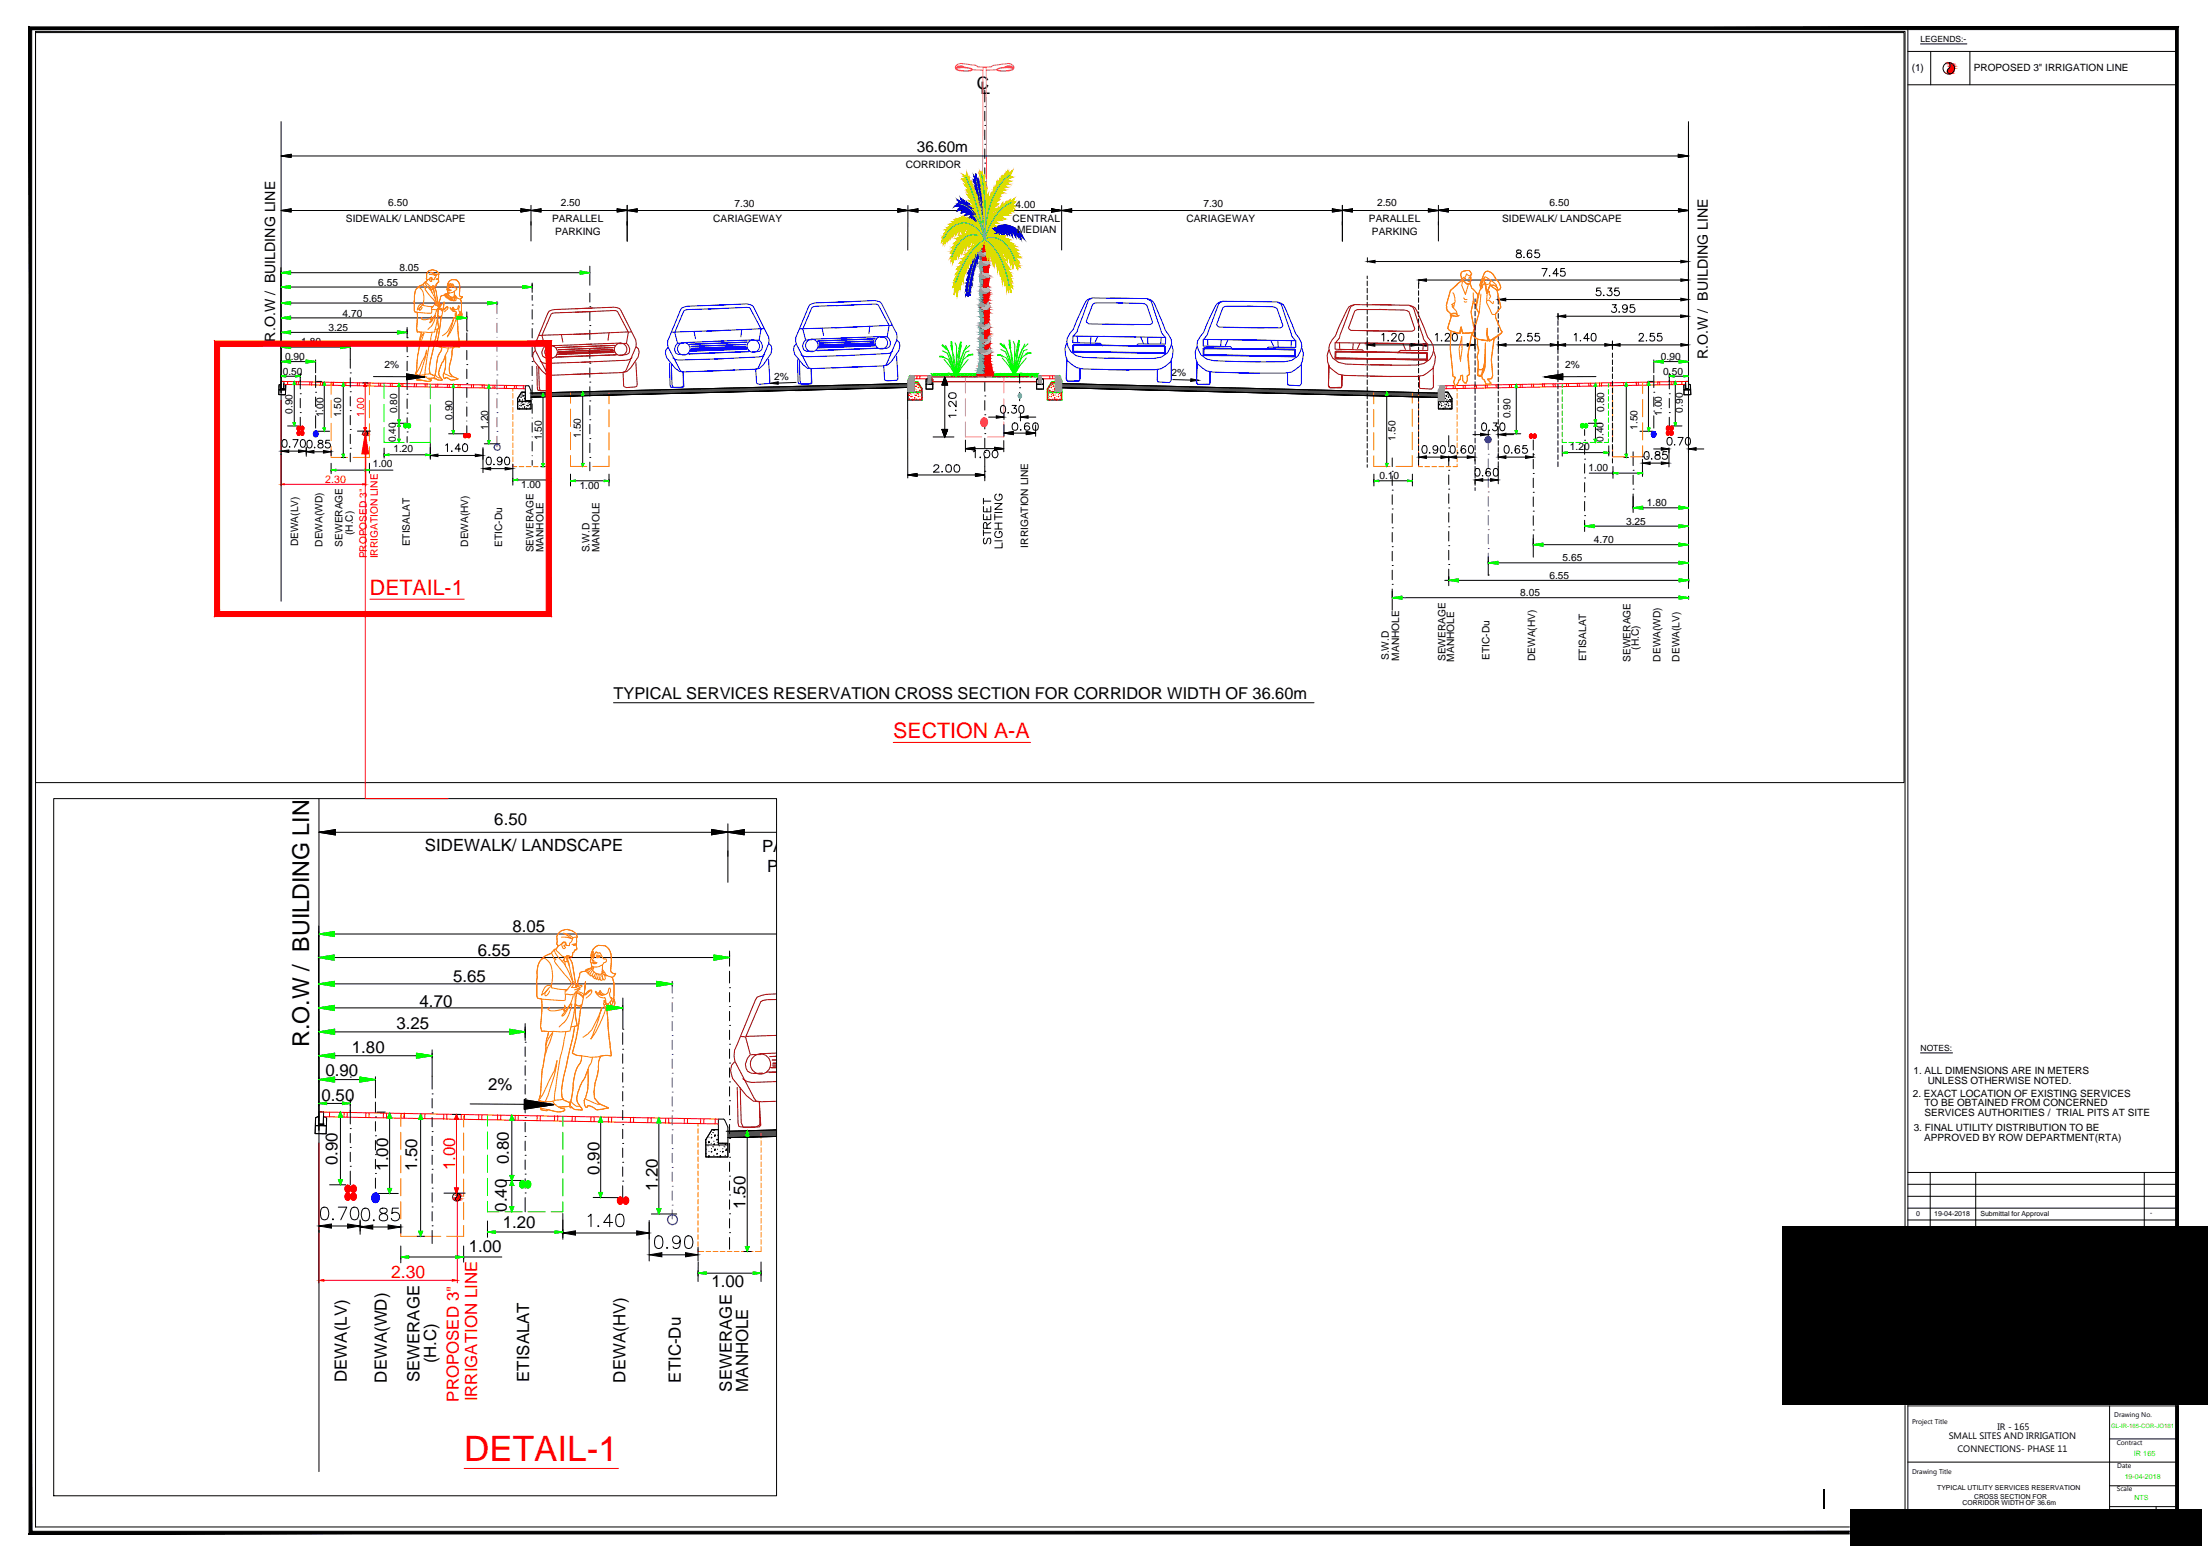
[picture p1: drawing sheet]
<svg xmlns="http://www.w3.org/2000/svg" width="841mm" height="594mm" viewBox="0 0 841 594" stroke-linecap="round" stroke-linejoin="round" font-family="sans-serif">
<defs><g id="words">
<text font-size="13.3" fill="#f00" x="176.8" y="556.4">DETAIL-1</text>
<text font-size="8.8" x="117.8" y="398.7" transform="rotate(-90 117.8 398.7)">R.O.W / BUILDING LINE</text>
<g font-size="8.1" fill="#f00">
<text x="140.9" y="226.5">DETAIL-1</text>
<text x="340.2" y="281">SECTION A-A</text>
</g>
<text font-size="6.7" fill="#f00" x="149" y="486.5">2.30</text>
<g font-size="6.5">
<text x="372.1" y="33.8">C</text>
<text x="373.5" y="35.7">L</text>
</g>
<g font-size="6.4">
<text x="188.3" y="314.3">6.50</text>
<text x="295.8" y="314.3">2.50</text>
<text x="161.9" y="324.1">SIDEWALK/ LANDSCAPE</text>
<text x="290.3" y="324.3">PARALLEL</text>
<text x="292.2" y="332.1">PARKING</text>
<text x="195.2" y="354.9">8.05</text>
<text x="182" y="363.9">6.55</text>
<text x="172.6" y="374">5.65</text>
<text x="159.8" y="383.5">4.70</text>
<text x="151" y="391.9">3.25</text>
<text x="134.1" y="400.8">1.80</text>
<text x="124" y="409.9">0.90</text>
<text x="122.5" y="419.2">0.50</text>
<text x="185.9" y="415.3">2%</text>
<text x="128.5" y="443.6" transform="rotate(-90 128.5 443.6)">0.90</text>
<text x="193.8" y="443.4" transform="rotate(-90 193.8 443.4)">0.80</text>
<text x="147.9" y="445.9" transform="rotate(-90 147.9 445.9)">1.00</text>
<text x="158.9" y="445.9" transform="rotate(-90 158.9 445.9)">1.50</text>
<text x="228.4" y="447.3" transform="rotate(-90 228.4 447.3)">0.90</text>
<text x="250.5" y="453.5" transform="rotate(-90 250.5 453.5)">1.20</text>
<text x="193" y="461.4" transform="rotate(-90 193 461.4)">0.40</text>
<text x="284" y="460.3" transform="rotate(-90 284 460.3)">1.50</text>
<text x="191.5" y="467.6">1.20</text>
<text x="178.6" y="476.7">1.00</text>
<text x="271" y="489.9">1.00</text>
<text x="166.2" y="519.2" transform="rotate(-90 166.2 519.2)">(H.C)</text>
<text x="132.1" y="526.3" transform="rotate(-90 132.1 526.3)">DEWA(LV)</text>
<text x="147.3" y="526.5" transform="rotate(-90 147.3 526.5)">DEWA(WD)</text>
<text x="159.8" y="526.4" transform="rotate(-90 159.8 526.4)">SEWERAGE</text>
<text x="201.6" y="526.3" transform="rotate(-90 201.6 526.3)">ETISALAT</text>
<text x="238.2" y="526.5" transform="rotate(-90 238.2 526.5)">DEWA(HV)</text>
<text x="259.3" y="526.5" transform="rotate(-90 259.3 526.5)">ETIC-Du</text>
<text x="278.7" y="529.9" transform="rotate(-90 278.7 529.9)">SEWERAGE</text>
<text x="285" y="529.9" transform="rotate(-90 285 529.9)">MANHOLE</text>
</g>
<g font-size="6.4" fill="#f00">
<text x="173.4" y="445.7" transform="rotate(-90 173.4 445.7)">1.00</text>
<text x="174.8" y="533.7" transform="rotate(-90 174.8 533.7)">PROPOSED 3&quot;</text>
<text x="181.7" y="533.7" transform="rotate(-90 181.7 533.7)">IRRIGATION LINE</text>
</g>
<text font-size="6.2" x="233.7" y="266.3">TYPICAL SERVICES RESERVATION CROSS SECTION FOR CORRIDOR WIDTH OF 36.60m</text>
<text font-size="5.8" x="349.3" y="57.9">36.60m</text>
<g font-size="5.4">
<text x="104.8" y="130.1" transform="rotate(-90 104.8 130.1)">R.O.W / BUILDING LINE</text>
<text x="650.6" y="136.7" transform="rotate(-90 650.6 136.7)">R.O.W / BUILDING LINE</text>
</g>
<text font-size="4.1" fill="#f00" x="123.9" y="183.8">2.30</text>
<g font-size="3.9">
<text x="345" y="63.9">CORRIDOR</text>
<text x="147.9" y="78.5">6.50</text>
<text x="213.6" y="78.5">2.50</text>
<text x="279.8" y="78.9">7.30</text>
<text x="386.8" y="79.3">4.00</text>
<text x="458.4" y="78.9">7.30</text>
<text x="524.5" y="78.5">2.50</text>
<text x="590.2" y="78.5">6.50</text>
<text x="131.8" y="84.5">SIDEWALK/ LANDSCAPE</text>
<text x="210.3" y="84.7">PARALLEL</text>
<text x="211.4" y="89.4">PARKING</text>
<text x="271.7" y="84.7">CARIAGEWAY</text>
<text x="385.7" y="84.5">CENTRAL</text>
<text x="387.4" y="88.6">MEDIAN</text>
<text x="451.9" y="84.7">CARIAGEWAY</text>
<text x="521.4" y="84.7">PARALLEL</text>
<text x="522.5" y="89.4">PARKING</text>
<text x="572.1" y="84.5">SIDEWALK/ LANDSCAPE</text>
<text x="152.2" y="103.3">8.05</text>
<text x="144.1" y="108.8">6.55</text>
<text x="138.3" y="115">5.65</text>
<text x="125.1" y="125.9">3.25</text>
<text x="130.5" y="120.8">4.70</text>
<text x="114.8" y="131.4">1.80</text>
<text x="108.6" y="137">0.90</text>
<text x="632.7" y="137">0.90</text>
<text x="107.7" y="142.6">0.50</text>
<text x="146.4" y="140.2">2%</text>
<text x="446.3" y="143.3">2%</text>
<text x="596.2" y="140.2">2%</text>
<text x="633.5" y="142.6">0.50</text>
<text x="294.9" y="144.8">2%</text>
<text x="111.4" y="157.6" transform="rotate(-90 111.4 157.6)">0.90</text>
<text x="123.2" y="159" transform="rotate(-90 123.2 159)">1.00</text>
<text x="129.9" y="159" transform="rotate(-90 129.9 159)">1.50</text>
<text x="151.3" y="157.4" transform="rotate(-90 151.3 157.4)">0.80</text>
<text x="172.4" y="159.9" transform="rotate(-90 172.4 159.9)">0.90</text>
<text x="575.3" y="159.3" transform="rotate(-90 575.3 159.3)">0.90</text>
<text x="611.1" y="156.8" transform="rotate(-90 611.1 156.8)">0.80</text>
<text x="633" y="158.4" transform="rotate(-90 633 158.4)">1.00</text>
<text x="641" y="157.1" transform="rotate(-90 641 157.1)">0.90</text>
<text x="185.9" y="163.7" transform="rotate(-90 185.9 163.7)">1.20</text>
<text x="206.4" y="167.7" transform="rotate(-90 206.4 167.7)">1.50</text>
<text x="221.2" y="166.8" transform="rotate(-90 221.2 166.8)">1.50</text>
<text x="531.6" y="167.8" transform="rotate(-90 531.6 167.8)">1.50</text>
<text x="623.8" y="163.7" transform="rotate(-90 623.8 163.7)">1.50</text>
<text x="149.9" y="172.2">1.20</text>
<text x="150.8" y="168.4" transform="rotate(-90 150.8 168.4)">0.40</text>
<text x="598" y="171.4">1.20</text>
<text x="610.8" y="168.3" transform="rotate(-90 610.8 168.3)">0.40</text>
<text x="142" y="177.8">1.00</text>
<text x="605" y="179.4">1.00</text>
<text x="198.5" y="185.9">1.00</text>
<text x="525.4" y="182.3">0.10</text>
<text x="220.8" y="186.3">1.00</text>
<text x="627.3" y="192.8">1.80</text>
<text x="134.4" y="203.8" transform="rotate(-90 134.4 203.8)">(H.C)</text>
<text x="619.4" y="200.1">3.25</text>
<text x="113.5" y="208.1" transform="rotate(-90 113.5 208.1)">DEWA(LV)</text>
<text x="122.9" y="208.2" transform="rotate(-90 122.9 208.2)">DEWA(WD)</text>
<text x="130.5" y="208.2" transform="rotate(-90 130.5 208.2)">SEWERAGE</text>
<text x="156.1" y="208.1" transform="rotate(-90 156.1 208.1)">ETISALAT</text>
<text x="178.4" y="208.2" transform="rotate(-90 178.4 208.2)">DEWA(HV)</text>
<text x="191.3" y="208.2" transform="rotate(-90 191.3 208.2)">ETIC-Du</text>
<text x="391.7" y="208.6" transform="rotate(-90 391.7 208.6)">IRRIGATION LINE</text>
<text x="607.1" y="207">4.70</text>
<text x="203.2" y="210.3" transform="rotate(-90 203.2 210.3)">SEWERAGE</text>
<text x="207" y="210.3" transform="rotate(-90 207 210.3)">MANHOLE</text>
<text x="224.5" y="210.3" transform="rotate(-90 224.5 210.3)">S.W.D</text>
<text x="228.4" y="210.3" transform="rotate(-90 228.4 210.3)">MANHOLE</text>
<text x="595.2" y="213.7">5.65</text>
<text x="590.2" y="220.6">6.55</text>
<text x="579.1" y="227">8.05</text>
<text x="529" y="251.4" transform="rotate(-90 529 251.4)">S.W.D</text>
<text x="532.9" y="251.6" transform="rotate(-90 532.9 251.6)">MANHOLE</text>
<text x="550.6" y="251.8" transform="rotate(-90 550.6 251.8)">SEWERAGE</text>
<text x="553.9" y="252" transform="rotate(-90 553.9 252)">MANHOLE</text>
<text x="567.3" y="251.3" transform="rotate(-90 567.3 251.3)">ETIC-Du</text>
<text x="584.8" y="251.7" transform="rotate(-90 584.8 251.7)">DEWA(HV)</text>
<text x="604.2" y="251.9" transform="rotate(-90 604.2 251.9)">ETISALAT</text>
<text x="621.1" y="252" transform="rotate(-90 621.1 252)">SEWERAGE</text>
<text x="624.2" y="247.4" transform="rotate(-90 624.2 247.4)">(H.C)</text>
<text x="632.5" y="251.9" transform="rotate(-90 632.5 251.9)">DEWA(WD)</text>
<text x="639.7" y="251.9" transform="rotate(-90 639.7 251.9)">DEWA(LV)</text>
</g>
<g font-size="3.9" fill="#f00">
<text x="138.8" y="158.8" transform="rotate(-90 138.8 158.8)">1.00</text>
<text x="139.7" y="212.6" transform="rotate(-90 139.7 212.6)">PROPOSED 3&quot;</text>
<text x="143.9" y="212.6" transform="rotate(-90 143.9 212.6)">IRRIGATION LINE</text>
</g>
<g font-size="3.8">
<text x="728.2" y="27.2">(1)</text>
<text x="751.8" y="27.2">PROPOSED 3&quot; IRRIGATION LINE</text>
<text x="728.9" y="408.8">1. ALL DIMENSIONS ARE IN METERS</text>
<text x="734.3" y="413">UNLESS OTHERWISE NOTED.</text>
<text x="728.6" y="417.7">2. EXACT LOCATION OF EXISTING SERVICES</text>
<text x="733" y="425.2">SERVICES AUTHORITIES / TRIAL PITS AT SITE</text>
<text x="733" y="421.4">TO BE OBTAINED FROM CONCERNED</text>
<text x="728.9" y="430.8">3. FINAL UTILITY DISTRIBUTION TO BE</text>
<text x="732.9" y="434.6">APPROVED BY ROW DEPARTMENT(RTA)</text>
</g>
<g font-size="3.6">
<text x="760.8" y="544.7">IR - 165</text>
<text x="742.3" y="548.2">SMALL SITES AND IRRIGATION</text>
<text x="745.6" y="552.9">CONNECTIONS- PHASE 11</text>
</g>
<g font-size="3.2">
<text x="731.5" y="16">LEGENDS:-</text>
<text x="731.5" y="400.3">NOTES:</text>
</g>
<text font-size="2.8" fill="#2eb800" x="812.8" y="554.5">IR 165</text>
<g font-size="2.7">
<text x="729.8" y="463.3">0</text>
<text x="736.7" y="463.3">19-04-2018</text>
<text x="754.3" y="463.3">Submittal for Approval</text>
</g>
<g font-size="2.7" fill="#2eb800">
<text x="809.3" y="563.1">19-04-2018</text>
<text x="813" y="571.3">NTS</text>
</g>
<g font-size="2.6">
<text x="805.3" y="539.5">Drawing No.</text>
<text x="728.3" y="542.2">Project Title</text>
<text x="806.3" y="550.4">Contract</text>
<text x="728.3" y="561.4">Drawing Title</text>
<text x="806.5" y="558.9">Date</text>
<text x="737.9" y="567.5">TYPICAL UTILITY SERVICES RESERVATION</text>
<text x="806.3" y="567.8">Scale</text>
<text x="747.5" y="573.3">CORRIDOR WIDTH OF 36.6m</text>
<text x="751.9" y="570.8">CROSS SECTION FOR</text>
</g>
<text font-size="2.5" x="819" y="462.9">-</text>
<text font-size="2.3" fill="#2eb800" x="804.2" y="543.9">GL-IR-165-COR-JO181</text>
</g></defs>
<!-- layer: Level 21 -->
<path d="M139.1 145.8v18.4M139.1 145.8l.4 1.2h-.9zM138.6 163h.9l-.4 1.2zM173.9 424.4v30M173.9 424.4l.7 1.9h-1.5zM173.1 452.5h1.5l-.7 1.9z" fill="none" stroke="#f00" stroke-width=".38"/>
<!-- layer: PROP IRR -->
<g fill="none" stroke="#000" stroke-width=".38">
<path d="M742.3 23.8a1.73 1.73 0 0 1-.4 2.8 1.15 1.15 0 0 0 .6 1.5 1.15 1.15 0 0 0 1.5-.7 2.19 2.19 0 0 0 .3-2.3 2.19 2.19 0 0 0-2-1.3M139.1 164.1a.92 .92 0 0 1 .9 .7 .92 .92 0 0 1-.5 1.1M139.1 164.1l.2 .5a.72 .72 0 0 0-.4 .7 .72 .72 0 0 0 .4 .7l.3-.1M173.7 456a.73 .73 0 0 0-.1 1 .73 .73 0 0 0 .9 .2M173.9 454.4a1.49 1.49 0 0 1 1.5 1.1 1.49 1.49 0 0 1-.9 1.7M173.9 454.3l.3 .9-.4 .8"/>
<circle cx="742.3" cy="26" r="2.19"/>
<circle cx="139.1" cy="165" r=".92"/>
<circle cx="173.9" cy="455.9" r="1.49"/>
</g>
<g fill="#f00" stroke="#f00" stroke-width=".38">
<path d="M139.1 164.2l.5 .1z"/>
<path d="M138.9 165.8h.7z"/>
<path d="M173.9 454.4l.5 .1z"/>
<path d="M173.7 457.2h.9z"/>
<path d="M742.3 23.8l.7 .2z"/>
<path d="M742.1 27.9h1.4z"/>
<path d="M139.1 164.3l.7 .2zM139.1 164.3l.7 .2z"/>
<path d="M139.3 164.5l.6 .1zM139.3 164.5l.6 .1z"/>
<path d="M139.3 164.6v.3h.7zM139.3 164.6h.6l.1 .3z"/>
<path d="M139.3 164.9l-.2 .2h.9zM139.3 164.9h.7v.2z"/>
<path d="M139 165.2h1zM139.1 165.1l.9 .1z"/>
<path d="M139 165.2l-.1 .2h1zM139 165.2h1l-.1 .2z"/>
<path d="M138.9 165.4l.9 .2zM138.9 165.4h1z"/>
<path d="M138.9 165.6l.7 .2zM138.9 165.6h.9l-.2 .2z"/>
<path d="M138.9 165.8l.6 .1zM139.1 165.9h.4z"/>
<path d="M173.9 454.5l.2 .3h.8zM173.9 454.5l1 .3z"/>
<path d="M174.1 454.8l.9 .1zM174.1 454.8l.9 .1z"/>
<path d="M174.2 454.9l-.1 .4h1.2zM174.2 454.9h.8l.3 .4z"/>
<path d="M174.1 455.3v.3h1.2zM174.1 455.3h1.2v.3z"/>
<path d="M173.9 455.8h1.5l-1.3-.2zM174.1 455.6h1.2l.1 .2z"/>
<path d="M173.9 455.8l-.2 .3h1.6zM173.9 455.8h1.5l-.1 .3z"/>
<path d="M173.5 456.4h1.8zM173.5 456.4h1.8zM173.7 456.1l-.2 .3h1.8zM173.7 456.1h1.6v.3z"/>
<path d="M173.5 456.4v.4h1.5zM173.5 456.4h1.8l-.3 .4z"/>
<path d="M173.5 456.8l1.4 .1zM173.5 456.8h1.5z"/>
<path d="M173.6 456.9l.1 .3h.9zM173.6 456.9h1.3l-.3 .3z"/>
<path d="M173.7 457.2l.8 .1zM174 457.3h.5z"/>
<path d="M742.4 24l.2 .2h.9zM742.4 24l1.1 .2z"/>
<path d="M742.6 24.2l1 .1zM742.6 24.2l1 .1z"/>
<path d="M742.6 24.3l.1 .4h1.3zM742.6 24.3h1l.4 .4z"/>
<path d="M742.7 24.7l1.4 .2zM742.7 24.7l1.4 .2z"/>
<path d="M742.8 24.9l-.1 .3h1.7zM742.8 24.9h1.3l.3 .3z"/>
<path d="M742.7 25.2l1.7 .2zM742.7 25.2l1.7 .2z"/>
<path d="M742.4 25.9h2.1zM742.4 25.9h2.1zM742.7 25.4l-.3 .5h2.1zM742.7 25.4h1.7l.1 .5z"/>
<path d="M742.1 26.3h2.3l-2-.4zM742.4 25.9h2.1l-.1 .4z"/>
<path d="M742.1 26.3l-.2 .3h2.5zM742.1 26.3h2.3v.3z"/>
<path d="M741.9 26.6l-.1 .2h2.6zM741.9 26.6h2.5v.2z"/>
<path d="M741.8 26.8v.3h2.4zM741.8 26.8h2.6l-.2 .3z"/>
<path d="M741.8 27.1v.3h2.2zM741.8 27.1h2.4l-.2 .3z"/>
<path d="M741.8 27.4l.1 .3h1.9zM741.8 27.4h2.2l-.2 .3z"/>
<path d="M741.9 27.7l1.6 .2zM741.9 27.7h1.9l-.3 .2z"/>
<path d="M742.1 27.9l1.1 .1zM742.4 28h.8z"/>
</g>
<!-- layer: 1 -->
<path d="M107.1 152.4v32.6M139.1 172.9v131.2h31.5M139.3 165.6v19.4M108.2 184.4h29.9M121.5 435.2v53.3M174.2 456.8v31.7M123.4 487.6h48.9" fill="none" stroke="#f00" stroke-width=".38"/>
<g fill="#f00" stroke="#f00" stroke-width=".38">
<path d="M107.1 184.4l1.1-.2v.4z"/>
<path d="M138.1 184.2l1.2 .2-1.2 .2z"/>
<path d="M121.5 487.6l1.9-.3v.6z"/>
<path d="M172.3 487.3l1.9 .3-1.9 .3z"/>
<path d="M139.1 165.1l1.3 7.8h-2.6z"/>
</g>
<!-- layer: Level 39 -->
<g fill="none" stroke="#000" stroke-width=".38">
<path d="M375.1 34.4v4.4M107.1 59.4l3.8-.6v1.2zM107.1 46.3v182.6M107.1 59.4h536.3M375.1 40.6h.1M375.1 47.8h.1M375.1 55h.1M375.1 42.4v3.6M375.1 49.6v3.6M375.1 56.7v3.7M639.3 58.8l3.8 .6-3.8 .6zM643.1 46.3v177.8"/>
<path d="M198.4 79.5l3.9 .6-3.9 .6zM202.3 78.2v13.6M235.1 79.5l3.8 .6-3.8 .6zM238.9 78.2v13.6M342 79.5l3.8 .7-3.8 .6zM345.8 78.3v16.9M375.1 62.1h.1M375.1 69.3h.1M375.1 76.5h.1M375.1 63.9v3.6M375.1 71.1v3.6M375.1 78.3v12.2"/>
<path d="M400.6 79.5l3.8 .7-3.8 .6zM404.4 78.3v16.9M507.5 79.5l3.8 .7-3.8 .5zM511.3 78.2v13.6M544.1 79.5l3.8 .7-3.8 .5zM547.9 78.2v13.6M639.3 79.5l3.8 .7-3.8 .5zM107.1 80.2l3.8-.7v1.2zM107.1 80.2h238M202.3 80.2l3.8-.7v1.2zM238.9 80.2l3.8-.7v1.2zM321.7 80.2h106.8"/>
<path d="M345.8 80.2l3.8-.7v1.3zM375.1 83.7h.1M375.1 90.8h.1M375.1 98h.1M375.1 92.6v3.6M375.1 99.8v4.4M404.4 80.2l3.8-.7v1.3zM405.1 80.2h238M511.3 80.1l3.8-.6v1.2zM547.9 80.1l3.8-.6v1.2zM107 104.2l.1 45.3M375.1 136.4h.1"/>
<path d="M375.1 132.8v1.8M375.1 138.2v3.6M142.2 143.4l16.6 .1M154.9 142.4l6.8 1.1-6.8 1.1zM303.2 145.6l-6.8 .3M375.1 143.6h.1M375.1 150.8h.1M375.1 158h.1M375.1 145.4v3.6M375.1 152.6v3.6M375.1 159.7v3.7M446.7 144.6l6.8 .1"/>
<path d="M588.4 143.5l6.9-1.1v2.2zM607.9 143.4l-16.5 .1M375.1 165.1h.1M375.1 172.3h.1M375.1 179.5h.1M375.1 166.9v3.6M375.1 174.1v3.6M375.1 181.3v1.8M121.5 317l6.2-1.1 .1 2.1zM121.5 317h174.2M121.5 304.2v256.2M271 315.9l6.2 1-6.2 1z"/>
<path d="M277.2 313.7v22.3M277.2 317l6.3-1.1v2zM121.4 356.3l.1 74.1M199.7 418.8l11.3 1.9-11.3 1.7zM179.1 420.4l27.1 .2"/>
</g>
<!-- layer: Level 2 -->
<g fill="none" stroke="#000" stroke-width=".38">
<path d="M106.2 148.4h1.9M107 146.3l-.7 .3-.1 3.7h2.5l.1-1.9h-.7M107 148h1.1M108.1 148.4v-3.1h-1l-.2 3.1M108.1 146.3l.7 .3v1.8M197.2 152.9h5.1v-4.1l-1-1.9h-1.2v6M197.2 154.9v.1M197.2 151.7h.1M197.2 151.7v4h5.1v-2.8M197.7 153.1h-.1M197.9 151.1v.1M197.9 154.4v.1"/>
<path d="M197.9 155.3l.2 .3-.3 .1zM197.9 152l.2 .3-.3 .1zM198.4 152.6h.1M198.5 154.4l-.1 .2zM198.5 151.1l-.1 .2zM198.5 153.8h-.1M198.5 150.5h-.1M198.6 149.4h1.5v3.2h2.2v3.1h-5.1v-4zM198.6 149.4h1.5h-1.5l-1.4 2.3M198.8 150v.1M198.8 153.3v.1M199 150v.1"/>
<path d="M199 153.3v.1M199 152v.1M199 155.3v.1M199.1 152.6l-.1 .2zM199.1 149.4h.1M199.3 153.8l.1 .3h-.3zM199.3 150.5l.1 .3h-.3zM199.7 155h.1M199.7 151.7h.1M199.8 152.3v.1M199.8 155.6v.1M199.9 153.9l-.1 .1"/>
<path d="M199.9 150.6l-.1 .1M200.1 152.6h2.2M200.3 153.1h.1M200.5 155.3l.2 .3-.2 .1zM200.5 154.4v.1M201 152.6h.1M201.1 153.8h.1M201.1 154.4l-.1 .2zM201.4 153.3v.1M201.6 153.3v.1M201.7 155.3v.1M201.7 152.6v.2z"/>
<path d="M201.9 149.7h.4M201.9 153.8l.2 .3h-.3zM352.7 146.3h1.9M353.5 144.1l-.8 .4v3.7h2.6v-1.9h-.7M353.5 146.3v-3.1h1.1v3.1M353.5 146h1.1M354.6 144.1l.7 .4v1.8M395.6 146h1.1M395.6 146.3h1.9M395.6 144.1l-.7 .4v1.8M396.7 144.1l.8 .4v3.7h-2.6v-1.9h.7M396.7 146.3v-3.1h-1.1v3.1"/>
<path d="M547.9 152.9v2.8h5.1M547.9 149.7h.4M547.9 152.6h2.2M548.3 153.8l.1 .3h-.3zM548.3 152.7l.2 .1zM548.5 155.3v.1M548.6 153.3v.1M548.8 153.3v.1M549 154.4l.2 .2zM549.1 153.8h.1M549.2 152.6h.1M549.7 154.4v.1"/>
<path d="M549.7 155.3v.4l-.2-.1zM549.9 153.1h.1M550.1 149.4h1.5l1.4 2.3v4h-5.1v-3.1h2.2zM550.1 152.9v-6h-1.2l-1 1.9v4.1h5.1M550.3 150.6v.1M550.3 153.9v.1M550.3 155h.2zM550.3 151.7h.2zM550.4 152.3v.1M550.4 155.6v.1M550.9 153.8l.1 .3h-.3zM550.9 150.5l.1 .3h-.3z"/>
<path d="M551.1 149.4h.1M551.1 152.6v.2zM551.1 155.3l.1 .1M551.1 152l.1 .1M551.3 150v.1M551.3 153.3v.1M551.4 153.3v.1M551.4 150v.1M551.6 149.4h-1.5h1.5l1.4 2.3M551.6 154.5l.2 .1zM551.6 151.2l.2 .1zM551.7 153.8h.1"/>
<path d="M551.7 150.5h.1M551.8 152.6h.1M552.3 154.4v.1M552.3 151.1v.1M552.3 155.3l.1 .4-.3-.1zM552.3 152l.1 .4-.3-.1zM552.5 153.1h.1M553 155.6v.1M553 152.3v.1M553 153.9v.1M553 154.9v.1M553 151.7h.1"/>
<path d="M553 151.7v4M642.1 146.3l-.7 .3v1.8M642.1 148h1.1M642.1 148.4h1.9M643.1 146.3l.8 .3 .1 3.7h-2.6v-1.9h.7M643.2 148.4l-.1-3.1h-1v3.1M233.7 267.6h266.8M120.1 428.7h3M121.4 428l1.7 .1M121.4 425.1l-1.2 .6-.2 6 4.2 .1 .1-3.1h-1.2M123.1 428.7l.2-5.3h-1.8l-.2 5.3M123.2 425.1l1.2 .6-.1 3"/>
<path d="M268.8 434.1l.1 1.9M268.9 436h8.3v-6.8l-1.5-3h-2.1v9.8M268.9 439.3v.1M268.9 436v4.6h8.3v-4.6M268.9 433.9v.2M268.9 435v.1M269 437.6v.1M269.7 436.3v.1M270 438.4l.1 .1M270 433l.1 .1M270 434.6l.3 .4-.4 .2zM270.9 435.4h.1"/>
<path d="M271 437.4v.1M271 432v.1M271 438.4l.2 .2-.3 .1zM271 433l.2 .2-.3 .2zM271.2 430.2h2.4v5.2h3.6v5.2h-8.3l-.1-6.5zM271.2 430.2h2.4h-2.4l-2.4 3.9M271.5 436.7h.1M271.5 431.3h.1M271.8 431.3v.1M271.8 436.7v.1M271.9 434.6v.1M271.9 440v.1"/>
<path d="M272 435.5l-.1 .3zM272 430.2l-.1 .2zM272.4 437.5l.1 .5-.3 .1zM272.4 432.1l.1 .5-.3 .1zM273.1 439.2l.2 .2-.2 .1zM273.1 433.8l.2 .2-.2 .1zM273.2 435v.1M273.3 432.3h.1M273.3 437.6v.1M273.6 435.4h3.6M274 436.3l-.1 .1M274.3 438.4l.1 .1"/>
<path d="M275.2 435.4h.1M275.3 437.4v.1M275.3 438.4l.2 .2-.3 .1zM275.8 436.7h.1M276.1 436.7v.1M276.2 440v.1M276.4 435.5l-.2 .3zM276.4 438.1l.3-.6 .2 .5-.4 .1M276.6 430.8h.6M268.9 440.4v.1M270 440l.3 .4-.4 .2zM273.2 440.4v.1"/>
<path d="M274.3 440l.3 .4-.3 .2z"/>
</g>
<!-- layer: Level 3 -->
<g fill="none" stroke="#f00" stroke-width=".38">
<path d="M107.1 145.3l93 1.6M108.3 146.4l91.7 1.6M109.5 145.3v1.1M112.9 145.4l-.1 1.1M113.7 145.4l-.1 1.1M118 145.4v1.2M118.8 145.4l-.1 1.2M122.1 145.5v1.1M122.8 145.5v1.1M126.2 145.6v1.1M126.9 145.5v1.2M131 145.7v1.1"/>
<path d="M131.8 145.7l-.1 1.1M136.2 145.8l-.1 1.1M136.8 145.8v1.1M140.2 145.8v1.2M140.9 145.8v1.2M144.3 145.9v1.1M145 146v1M148.7 146v1M149.4 146v1.1M152.8 146l-.1 1.2M153.5 146v1.2M157.9 146.1l-.1 1.2"/>
<path d="M158.6 146.1v1.2M161.9 146.1v1.1M162.7 146.1l-.1 1.1M166.1 146.3l-.1 1.1M166.8 146.3v1.1M170.4 146.4v1.1M171.1 146.4v1.1M174.5 146.5l-.1 1.1M175.3 146.5l-.1 1.1M179.6 146.5v1.1M180.3 146.5v1.1M183.7 146.5l-.1 1.2"/>
<path d="M184.4 146.5v1.2M187.8 146.7v1.2M188.5 146.7v1.2M192.2 146.8l-.1 1.2M192.9 146.8v1.2M196 146.8l-.1 1.2M196.7 146.8v1.2M199.3 146.9v1.1M550.9 146.9v1.1M553.5 146.8v1.2M554.2 146.8v1.2M557.3 146.8v1.2"/>
<path d="M558 146.8v1.2M561.7 146.7v1.2M562.4 146.7v1.2M565.7 146.5l.1 1.2M566.5 146.5v1.2M569.9 146.5v1.1M570.6 146.5v1.1M574.9 146.5l.1 1.1M575.7 146.5v1.1M579.1 146.4v1.1M579.8 146.4v1.1M583.4 146.3v1.1"/>
<path d="M584.1 146.3v1.1M587.5 146.1v1.1M588.2 146.1l.1 1.1M591.6 146.1v1.2M592.3 146.1v1.2M596.7 146v1.2M597.4 146l.1 1.2M600.8 146v1.1M601.5 146v1M605.2 146v1M605.9 145.9v1.1M609.2 145.8l.1 1.2"/>
<path d="M610 145.8v1.2M613.4 145.8v1.1M614.1 145.8v1.1M618.4 145.7l.1 1.1M623.3 145.5v1.1M623.3 145.6v1.1M624 145.6v1.1M627.3 145.5l.1 1.1M628.1 145.5v1.1M631.5 145.4v1.2M632.1 145.4l.1 1.2M636.5 145.4l.1 1.1"/>
<path d="M637.3 145.4v1.1M640.7 145.3v1.1M641.8 146.4l-91.6 1.6M643.1 145.3l-93 1.6M121.5 423.4l152.1 2.8M123.6 425.3l150 2.7M125.5 423.5v1.9M131.1 423.6l-.1 1.9M132.2 423.6v1.9M139.4 423.8l-.1 1.8M140.6 423.8l-.1 1.8M146.1 423.9l-.1 1.8"/>
<path d="M147.3 423.9l-.1 1.8M152.8 424l-.1 1.9M154 423.8l-.1 2.1M160.7 424.1l-.1 1.9M161.9 424.2l-.1 1.8M169 424.3v1.8M170.2 424.3v1.9M175.7 424.4l-.1 1.8M176.9 424.5v1.8M182.4 424.5l-.1 1.9M183.6 424.6l-.1 1.8M189.6 424.6l-.1 1.8"/>
<path d="M190.8 424.6l-.1 1.8M196.2 424.7v1.9M197.4 424.7v1.9M204.6 424.8l-.1 1.9M205.8 425l-.1 1.8M211.3 424.8l-.1 1.9M212.5 424.8l-.1 1.9M217.9 425.1v1.8M219.1 425.2v1.8M225.1 425.3v1.8M226.3 425.4v1.8M231.8 425.4l-.1 1.9"/>
<path d="M233 425.5l-.1 1.8M240.2 425.6l-.1 1.7M241.4 425.5l-.1 1.8M246.8 425.5v1.9M248 425.5v1.9M253.6 425.9l-.1 1.8M254.7 425.9v1.8M260.7 426l-.1 1.9M261.9 426l-.1 1.9M266.9 426l-.1 1.9M268.1 426l-.1 1.9M272.4 426.2v1.8"/>
</g>
<g fill="none" stroke="#000" stroke-width=".38">
<path d="M106.2 148.4h2.6l-.1 1.9h-2.5zM106.3 146.6l.7-.3-.1 2.1h-.7zM106.9 148.1l.4 .3 .3-.4 .5 .3-.2-.3-.3 .4M106.9 148.4l.4-.4 .2 .4M106.9 148.2l.2 .2 .3-.4 .3 .4M108.1 148h.1M108.1 148l-.3 .4M108.1 146.3l.7 .3v1.8h-.7zM202.3 151.2l143.6-3.7-143.6 3.7M345.8 146.1l-143.5 3.6M352.7 146.3h2.6v1.9h-2.6zM352.7 144.5l.8-.4v2.2h-.8z"/>
<path d="M353.5 146l.4 .3 .2-.3 .5 .2-.2-.2-.3 .3-.3-.3-.3 .3M354.6 146l-.3 .3-.3-.3-.4 .3-.1-.2M354.6 146h.1M354.6 144.1l.7 .4v1.8h-.7zM394.9 146.3h2.6v1.9h-2.6zM394.9 144.5l.7-.4v2.2h-.7zM395.6 146l.3 .3M395.6 146h.1M395.7 146.3l.3-.3 .3 .3M395.9 146.3l.3-.3 .3 .3M396.7 144.1l.8 .4v1.8h-.8zM396.7 146.3l-.3-.3-.3 .3-.3-.3-.1 .3"/>
<path d="M396.7 146l-.3 .3M396.7 146.1l-.1 .2M404.4 146.1l143.5 3.6M547.9 151.3l-143.5-3.6 143.5 3.6M641.4 146.6l.7-.3v2.1h-.7zM641.4 148.4h2.6v1.9h-2.6zM642.1 148h.1M642.1 148l.3 .4 .4-.4 .2 .4 .2-.2M642.2 148.4l.1-.4 .3 .4 .3-.4 .3 .4M643.1 146.3l.8 .3 .1 1.8h-.8zM643.2 148.1l-.4 .3-.3-.4-.3 .4M120.1 428.7h4.2l-.1 3.1-4.2-.1z"/>
<path d="M120.2 425.7l1.2-.6-.1 3.6h-1.2zM121.4 428.2l.5 .5 .5-.6 .5 .6 .2-.2-.3-.4-.5 .6-.5-.6-.5 .5M121.4 428.3l.1 .4M121.6 428.7l.5-.6 .5 .6M123.1 428.1l-.5 .6M123.1 428.1h.1M123.2 425.1l1.2 .6-.1 3h-1.2zM277.2 433.2l18.5-.4-18.5 .4M295.7 430.3l-18.5 .5"/>
</g>
<!-- layer: Level 39 -->
<g fill="#000" stroke="#000" stroke-width=".38">
<path d="M198.4 79.5l3.9 .6h-3.9zM639.3 79.5l3.8 .7zM154.9 142.4l6.8 1.1h-6.8zM158.8 143l2.9 .5-2.9 .5zM293.5 146l2.9-.6v.9zM453.6 144.2l2.9 .6-3 .5zM588.4 143.5l2.9-.5 .1 1zM271 315.9l6.2 1h-6.2zM199.7 418.8l11.3 1.9h-11.3zM206.2 419.8l4.8 .9-4.8 .7z"/>
<path d="M107.1 59.4h3.8v-.6zM107.1 59.4h3.8v.6z"/>
<path d="M639.3 58.8v.6h3.8zM639.3 59.4h3.8l-3.8 .6z"/>
<path d="M107.1 80.2h3.8v-.7zM107.1 80.2h3.8v.5z"/>
<path d="M202.3 80.2h3.8v-.7zM202.3 80.2h3.8v.5z"/>
<path d="M235.1 79.5v.6h3.8zM235.1 80.1h3.8l-3.8 .6z"/>
<path d="M238.9 80.2h3.8v-.7zM238.9 80.2h3.8v.5z"/>
<path d="M345.8 80.2h3.8v-.7zM345.8 80.2h3.8v.6z"/>
<path d="M404.4 80.2h3.8v-.7zM404.4 80.2h3.8v.6z"/>
<path d="M507.5 79.5v.7h3.8zM507.5 80.2h3.8l-3.8 .5z"/>
<path d="M511.3 80.1h3.8v-.6zM511.3 80.1h3.8v.6z"/>
<path d="M544.1 79.5v.7h3.8zM544.1 80.2h3.8l-3.8 .5z"/>
<path d="M547.9 80.1h3.8v-.6zM547.9 80.1h3.8v.6z"/>
<path d="M639.3 79.5v.7h3.8zM639.3 80.2h3.8l-3.8 .5z"/>
<path d="M198.4 80.1v.6zM198.4 80.1h3.9l-3.9 .6z"/>
<path d="M342 79.5v.7h3.8zM342 79.5l3.8 .7z"/>
<path d="M342 80.2v.6zM342 80.2h3.8l-3.8 .6z"/>
<path d="M400.6 79.5v.7h3.8zM400.6 79.5l3.8 .7z"/>
<path d="M400.6 80.2v.6zM400.6 80.2h3.8l-3.8 .6z"/>
<path d="M154.9 143.5v1.1zM154.9 143.5h6.8l-6.8 1.1z"/>
<path d="M588.4 143.5h6.9v-1.1zM588.4 143.5h6.9v1.1z"/>
<path d="M121.5 317h6.2v-1.1zM121.5 317h6.2l.1 1z"/>
<path d="M271 316.9v1zM271 316.9h6.2l-6.2 1z"/>
<path d="M277.2 317h6.3v-1.1zM277.2 317h6.3v.9z"/>
<path d="M199.7 420.7v1.7zM199.7 420.7h11.3l-11.3 1.7z"/>
</g>
<!-- layer: Level 53 -->
<g fill="none" stroke="#0f0" stroke-width=".38">
<path d="M354.5 142.2l.6 .5-.1 .8M354.7 142.2l.6 .5-.1 .8M355.4 142.5l-.9 1M355.6 143.3l-.1-.2 .5-.6h1.4l-.8-.2-.5 .3a.31 .31 0 0 0-.2 .4 .31 .31 0 0 0 .4 .2 .84 .84 0 0 0-.8-1l.6 .5-.1 .8M356.4 143.2l.9-.7-.7 .8M357.4 143.5a.83 .83 0 0 1 .1-1 .83 .83 0 0 1 1-.2l.6 .2a.75 .75 0 0 0-1.1-.2 .75 .75 0 0 0-.1 1 .76 .76 0 0 0-.7-1.1l.5 .5-.1 .8M358 143.2l.9-.7-.7 .8M359.1 143.5a.95 .95 0 0 1 .3-1.1 .95 .95 0 0 1 1.2 0l.2 .1-.9-.2-.5 .3a.31 .31 0 0 0-.1 .4 .31 .31 0 0 0 .4 .2 .84 .84 0 0 0-.9-1l.6 .5v.8M359.7 143.2l.9-.7-.7 .8M360.2 143.2v-.6l.6-.4 1.2 .1h-1.2l-.2 .5 .2 .4M360.8 143.3a.76 .76 0 0 0-.7-1.1l.6 .5-.1 .8M361 143l.9-.7-.8 .8"/>
<path d="M362 143.5a.95 .95 0 0 1 .3-1.1 .95 .95 0 0 1 1.2 0l.2 .1a.71 .71 0 0 0-1-.2 .71 .71 0 0 0-.2 1 .72 .72 0 0 0-.7-1.1l.5 .5v.8M362.7 143.5l.8-1-1 1M363.7 143.5a.95 .95 0 0 1 .3-1.1 .95 .95 0 0 1 1.2 0l.2 .1-.8-.2-.5 .3a.31 .31 0 0 0-.2 .4 .31 .31 0 0 0 .4 .2 .84 .84 0 0 0-.8-1l.6 .5-.1 .8M364.4 143.5l.9-1-1.2 1M365.1 143.5v-.8l-.5-.5a.61 .61 0 0 1 .7 .3 .61 .61 0 0 1-.1 .7l-.1-.6 .5-.3 .9 .2-.4-.2a.89 .89 0 0 0-1.1 .2 .89 .89 0 0 0-.1 1.1M365.4 143.5l.9-1-1.3 1.1M366.4 143.5a.95 .95 0 0 1 .3-1.1 .95 .95 0 0 1 1.2 0l.2 .1a.71 .71 0 0 0-1-.2 .71 .71 0 0 0-.2 1 .72 .72 0 0 0-.7-1.1l.6 .7-.1 .6M367 143.5l.9-1-1.2 1M367.5 143.3a1.08 1.08 0 0 1 .6-1 1.08 1.08 0 0 1 1.2 .2l-.8-.2-.5 .3a.31 .31 0 0 0-.2 .4 .31 .31 0 0 0 .4 .2 .84 .84 0 0 0-.8-1l.6 .5-.1 .8 1.3-1-.9 1M369.3 143.5a.97 .97 0 0 1 .3-1.2 .97 .97 0 0 1 1.2 .1l.2 .1-.8-.2-.6 .3 .1 .6a.6 .6 0 0 0 .1-.7 .6 .6 0 0 0-.7-.3l.7 .9-.2 .4M370 143.3l.8-.7-.8 .9M371.4 143.5a.75 .75 0 0 0 .2-.8 .75 .75 0 0 0-.8-.4l.6 .5-.1 .8"/>
<path d="M371.5 143.2l-.3-.2 .2-.5 1.3-.1-1-.1-.6 .2a.55 .55 0 0 0-.3 .6 .55 .55 0 0 0 .4 .4M371.9 143.5l.7-1-.9 1M372.4 143.3a.73 .73 0 0 0 .3-.8 .73 .73 0 0 0-.8-.5 .9 .9 0 0 1 .3 1.5M377.8 143.3a.73 .73 0 0 1-.3-.8 .73 .73 0 0 1 .8-.5 .88 .88 0 0 0-.3 1.5M378 143.3a.71 .71 0 0 1-.3-.8 .71 .71 0 0 1 .8-.5 .95 .95 0 0 0-.4 1.5M378.2 143.5l-.6-1 .9 1M378.5 143.5l-.7-1 .9 1a.79 .79 0 0 1-.1-.8 .79 .79 0 0 1 .8-.4l-.7 .7 .1 .6M378.7 143.2l.2-.2-.2-.5-1.2-.1 1.2-.1a.54 .54 0 0 1 .7 .5 .54 .54 0 0 1-.6 .6 .78 .78 0 0 1 .7-1.1l-.5 .5 .1 .8M378.8 143.2l.4-.4-.2-.3-.5-.2-.9 .1h1.5a.62 .62 0 0 1 .4 .5 .62 .62 0 0 1-.3 .6M380.2 143.3l-.9-.7 .8 .9M380.4 143.3l-.9-.7 .9 .9M380.8 143.5a.95 .95 0 0 0-.2-1.1 .95 .95 0 0 0-1.2 0l-.2 .1a.71 .71 0 0 1 1-.2 .71 .71 0 0 1 .1 1 .73 .73 0 0 1 0-.8 .73 .73 0 0 1 .8-.3l-.6 .5 .1 .8"/>
<path d="M381 143.5a.8 .8 0 0 0 0-1 .8 .8 0 0 0-1-.2l-.6 .2 .9-.1a.39 .39 0 0 1 .5 .3 .39 .39 0 0 1-.4 .5 .84 .84 0 0 1 .9-1l-.7 .7 .2 .6M382.7 143.3a1.11 1.11 0 0 0-.7-1 1.11 1.11 0 0 0-1.2 .2h1.3l.1 .7a.35 .35 0 0 1-.4-.4 .35 .35 0 0 1 .4-.3l.5-.3-.6 .7 .1 .6-1.2-1 .8 1M382.8 143.3a1.11 1.11 0 0 0-.6-1 1.11 1.11 0 0 0-1.2 .2h1.2a.35 .35 0 0 1 .3 .3 .35 .35 0 0 1-.3 .4 .74 .74 0 0 1 .7-1l-.6 .7 .2 .6-1.3-1 .9 1M383.2 143.5l-1-1 1.4 1M384 143.5a.97 .97 0 0 0-.3-1.2 .97 .97 0 0 0-1.2 .1l-.2 .1 .8-.2 .6 .3-.1 .6a.6 .6 0 0 1-.1-.7 .6 .6 0 0 1 .7-.3 .68 .68 0 0 0-.6 .5 .68 .68 0 0 0 .3 .7 1.09 1.09 0 0 0-.6-1.1 1.09 1.09 0 0 0-1.2 .2l.8-.2 .5 .3a.31 .31 0 0 1 .2 .4 .31 .31 0 0 1-.4 .2 .84 .84 0 0 1 .8-1l-.6 .5 .1 .8M384.8 143.5l-.9-1 1.2 1.1M385.1 143.5v-.8l.5-.5a.6 .6 0 0 0-.7 .3 .6 .6 0 0 0 .1 .7l.1-.6-.6-.3-.8 .2 .2-.1a.93 .93 0 0 1 1.2 0 .93 .93 0 0 1 .2 1.2l-1.2-1.1 .8 1M385.3 143.5l-.1-.6 .6-.7-.2 .1a.54 .54 0 0 0-.6 .3 .54 .54 0 0 0 .2 .6l.1-.6-.6-.3-.8 .2 .9-.2a.72 .72 0 0 1 .9 .4 .72 .72 0 0 1-.2 .9M386.7 143.5a.95 .95 0 0 0-.3-1.1 .95 .95 0 0 0-1.2 0l-.2 .1a.71 .71 0 0 1 1-.2 .71 .71 0 0 1 .2 1 .73 .73 0 0 1 0-.8 .73 .73 0 0 1 .7-.3l-.6 .5 .2 .8a.97 .97 0 0 0-.3-1.2 .97 .97 0 0 0-1.3 .1l-.1 .1 .8-.2 .6 .3-.1 .6a.6 .6 0 0 1-.1-.7 .6 .6 0 0 1 .7-.3l-.7 .9 .2 .4-1.3-1 .9 1M388.1 143.5a.95 .95 0 0 0-.2-1.1 .95 .95 0 0 0-1.2 0l-.2 .1 .8-.2 .5 .3a.31 .31 0 0 1 .1 .4 .31 .31 0 0 1-.4 .2 .84 .84 0 0 1 .9-1l-.6 .5 .1 .8-1.3-1 .9 1M388.3 143.5a.86 .86 0 0 0-.1-1.1 .86 .86 0 0 0-1.1-.1l-.4 .2 .8-.2 .6 .3-.1 .6a.6 .6 0 0 1-.1-.7 .6 .6 0 0 1 .7-.3l-.5 .5v.8M389.2 143l-.9-.7 .7 .8"/>
<path d="M389.3 143.3a.76 .76 0 0 1 .7-1.1l-.5 .5 .1 .8M389.4 143l-.9-.7 .7 .8M389.5 143.3a.76 .76 0 0 1 0-.8 .76 .76 0 0 1 .8-.3l-.6 .5 .1 .8M390 143.2v-.6l-.6-.4-1.3 .1h1.3a.44 .44 0 0 1 .2 .5 .44 .44 0 0 1-.3 .4M390.2 143.2l-.1-.7-.5-.3-1.2 .1a.72 .72 0 0 1 1-.2 .72 .72 0 0 1 .1 1.1M390.4 143.2l-.8-.7 .7 .8M390.7 143.2l-.9-.7 .7 .8M391.3 143.5a.95 .95 0 0 0-.3-1.1 .95 .95 0 0 0-1.2 0l-.2 .1a.75 .75 0 0 1 1-.2 .75 .75 0 0 1 .2 1 .76 .76 0 0 1 .7-1.1 .68 .68 0 0 0-.6 .5 .68 .68 0 0 0 .3 .7 1.09 1.09 0 0 0-.6-1.1 1.09 1.09 0 0 0-1.2 .2l.8-.2 .6 .3-.1 .6a.6 .6 0 0 1-.1-.7 .6 .6 0 0 1 .7-.3l-.6 .7 .1 .6M392.1 143.2l-.9-.7 .7 .8M392.3 143.3a.76 .76 0 0 1 .7-1.1l-.6 .7 .1 .6-.1-.8 .6-.5a.61 .61 0 0 0-.7 .3 .61 .61 0 0 0 .1 .7l.2-.2-.2-.5h-1.3l1.3-.1a.65 .65 0 0 1 .5 .4 .65 .65 0 0 1-.1 .7M392.3 143.2l-.8-.7 .7 .8M392.9 142.5l.7 .8"/>
<path d="M392.9 142.5l.9 .7M392.9 143.5a.8 .8 0 0 0 0-1 .8 .8 0 0 0-1-.2l-.6 .2 .9-.1a.51 .51 0 0 1 .5 .4 .51 .51 0 0 1-.2 .5 .76 .76 0 0 1 .7-1.1l-.6 .7 .1 .6M394 143.2l-.9-.7 .7 .8M394.7 142.2l-.7 .7 .2 .6M394.7 142.2l-.5 .5v.8M394.7 142.2a.6 .6 0 0 0-.7 .3 .6 .6 0 0 0 .1 .7l.1-.6-.6-.3-.8 .2h1.4l.5 .5-.1 .3M394.8 143.3l.1-.3-.5-.5h-1.4a.72 .72 0 0 1 1-.2 .72 .72 0 0 1 .2 1 .76 .76 0 0 1 .7-1.1l-.6 .5 .1 .8M394.9 143.5l-.1-.6 .6-.7-.5 .5 .1 .8M395.6 142.2l-.5 .5 .1 .8"/>
</g>
<!-- layer: Level 10 -->
<g fill="none" stroke="#f0f" stroke-width=".38">
<path d="M364.1 26.2a7.2 7.2 0 0 0 5.5 .8l.7-.4a7.1 7.1 0 0 0-6.2-.4 1.63 1.63 0 0 1 1.9-2l5.7 .7 .7 .5 3.3 .3v1.1M364.2 26.1a7.9 7.9 0 0 1 5.9 .5 7.9 7.9 0 0 1-5.9-.4zM364.4 26.1a7.8 7.8 0 0 1 5.9 .5 8 8 0 0 1-6-.4zM366.3 25l-1.7 .2M366.5 25l-1.7 .2M366.7 25.2l-2.5 .4M366.8 25.2l-2.4 .4M367 25.4l-2.8 .3M367.2 25.4l-2.9 .3M367.5 25.6h-1.8l-1.6 .3M367.6 25.6l-3.4 .3M370.3 26.5l4 .3"/>
<path d="M370.5 26.6l3.9 .2M374.3 25.7l3.3-.3 .6-.5 5.8-.7a1.68 1.68 0 0 1 1.9 2.2l-1.3 .5-1.6 .2a4.1 4.1 0 0 1-3.4-.7 7.6 7.6 0 0 1 6.4-.2M374.4 26.8l-.4 112.6M375.7 26.8l.2 112.6M375.8 25.7l-3.3-.3-.6-.5-5.8-.7a1.63 1.63 0 0 0-1.9 2 6.9 6.9 0 0 1 6.3 .4 8.5 8.5 0 0 1-6.3-.2v-.2M379.6 26.6l-3.9 .2M379.7 26.5l-3.9 .3M379.8 26.4a8.2 8.2 0 0 1 6-.2 7.9 7.9 0 0 1-6 .4zM379.9 26.4a8.2 8.2 0 0 1 6-.2 7.8 7.8 0 0 1-5.9 .4zM382.5 25.6h1.7l1.7 .3M382.6 25.6h1.8l1.6 .3M382.9 25.4l2.9 .3"/>
<path d="M383 25.4l3 .3M383.3 25.2l2.5 .4M383.4 25.2l2.5 .4M383.6 25l1.7 .2M383.8 25l1.7 .2M386.1 26.2a6.9 6.9 0 0 0-6.3 .4 7.4 7.4 0 0 0 6.3-.4 1.69 1.69 0 0 0-2-2l-5.8 .7-.6 .5-3.2 .3-.1 1.1M372.1 139.4h2.7v-.4l.6 .7v-.3h2.6M372.1 140.5h2.7v-.3l.6 .7v-.4h2.6M374 140.5v2.5h-1.4v.5M375.9 140.5v2.5h1.7v.5"/>
</g>
<!-- layer: 2 -->
<path d="M345.8 149h2.3M346.5 143.3l-.7 1.8v4.3h5.4M346.6 143.3l1.5-.1v6.2M349.6 145.6h-1.5h1.5l1.6 2.5v4.2h-5.4v-2.9M400.6 145.6h1.5h-1.5l-1.6 2.5v4.2h5.4v-2.9M402.1 149h2.3M403.3 143.2h-1.2v6.2M403.3 143.1l1.1 2v4.3h-5.4" fill="none" stroke="#0f0" stroke-width=".7"/>
<path d="M345.8 146.1h.4M404 146.1h.4" fill="none" stroke="#f00" stroke-width=".7"/>
<g fill="none" stroke="#f00" stroke-width=".38">
<path d="M346.1 150.3l.2 .4h-.3zM346.3 149.1l.1 .2zM346.4 151.9h.1M346.5 149.8v.1M346.7 149.8h.1M347 150.9v.2zM347 150.3h.1M347.1 149v.1M347.6 150.9v.1M347.7 152.3l-.2-.1 .2-.3v.4M347.9 149.6h.1M348.1 145.6h1.5l1.6 2.5v4.2h-5.4v-3.3h2.3z"/>
<path d="M348.3 151.5l.2 .1zM348.3 148.1l.2 .1zM348.3 147h.1M348.3 150.4v.1M348.4 148.7v.1M348.4 152.2h.1M349 150.7h-.3l.2-.4 .2 .4M349 147.2h-.3l.2-.3 .2 .3M349.1 145.6l.1 .2zM349.1 149.1l.1 .2zM349.2 148.4v.1M349.2 151.9h.1"/>
<path d="M349.3 146.4h.1M349.3 149.8v.1M349.4 149.8h.1M349.4 146.4h.1M349.6 151l.2 .1zM349.6 147.6l.2 .1zM349.8 146.8v.1M349.8 150.3h.1M349.8 149v.1M350.4 151.9l.1 .4-.3-.1zM350.4 148.5l.1 .4-.3-.2zM350.4 150.9l-.1 .1"/>
<path d="M350.4 147.5h-.1M350.6 149.6h.1M351 150.4v.1M351.1 148l.1 .1M351.1 148.7v.1M351.1 152.2h.1M351.2 151.4v.1M399 151.4v.1M399.1 148l-.1 .1M399.1 148.7v.1M399.1 152.2h.1M399.2 150.4l-.1 .1"/>
<path d="M399.6 149.6h-.1M399.8 151.9l.2 .3-.3 .1zM399.8 148.5l.2 .2-.3 .2zM399.8 147.5h.1M399.8 150.9v.1M400.4 149v.1M400.4 146.8v.1M400.4 150.3h.1M400.4 150.9v.2zM400.4 147.5v.2zM400.6 145.6h1.5v3.4h2.3v3.3h-5.4v-4.2zM400.8 149.8h.1"/>
<path d="M400.8 146.4h.1M400.9 149.8v.1M400.9 146.4h.1M401 148.4v.1M401 151.9h.1M401.1 149.1l-.1 .2zM401.1 145.6l-.1 .2zM401.3 150.3l.1 .4h-.3zM401.3 146.9l.1 .3h-.3zM401.8 151.4l-.1 .2zM401.8 148l-.1 .2zM401.8 148.7v.1"/>
<path d="M401.8 152.2h.1M401.9 147h.1M401.9 150.4v.1M402.3 149.6h.1M402.5 151.9l.2 .3-.2 .1zM402.5 150.9l.1 .1M403.1 149v.1M403.2 150.3h.1M403.2 150.9l-.1 .2zM403.5 149.8h.1M403.7 149.8v.1M403.7 151.9h.1"/>
<path d="M403.8 149.1l-.1 .2zM403.9 150.7l.2-.4 .1 .4h-.3"/>
</g>
<!-- layer: Level 9 -->
<path d="M348.1 143.2h5.4M348.1 144.2h5.2M349.3 143.2v1M350.3 143.2v1M354.6 143.5h41v.6l-.7 .4v.9h-39.6v-.9l-.7-.4zM396.9 144.2h5.2M399.9 143.2v1M400.9 143.2v1M402.1 143.1l-5.4 .1" fill="none" stroke="#f00" stroke-width=".38"/>
<!-- layer: Level 4 -->
<g fill="#545454" stroke="#545454" stroke-width=".38">
<path d="M202.3 149.7l143.5-3.6-143.5 5.1zM202.3 151.2l143.6-3.7-.1-1.4z"/>
<path d="M404.4 146.1l143.5 5.2v-1.6zM404.4 146.1l143.5 5.2-143.5-3.6z"/>
<path d="M277.2 433.2l18.5-2.9v2.5zM277.2 430.8v2.4l18.5-2.9z"/>
</g>
<!-- layer: Level 11 -->
<path d="M355.3 145.4h39.6M395.6 143.5h-41" fill="none" stroke="#0f0" stroke-width=".38"/>
<!-- layer: Level 12 -->
<g fill="none" stroke="#000" stroke-width=".38">
<path d="M643.1 47.8v74.1M520.8 98.1v1.8M523.8 99.6h116.4M577.8 95.3a.63 .63 0 0 0 .3 1.1l.6 .1a.83 .83 0 0 1 .8 .8 .83 .83 0 0 1-.7 .8l-1.1-.2a1.09 1.09 0 0 1 .1-1.2 1.09 1.09 0 0 1 1.1-.3l.5-.7a1.14 1.14 0 0 0-1.6-.4zM580.5 97.9l.1 .1M583.4 95.7a.8 .8 0 0 0-1.2-.4 1.66 1.66 0 0 0 .5 2.8 .9 .9 0 0 0 .8-.9 .9 .9 0 0 0-.9-.9 .9 .9 0 0 0-.9 .9M586.2 95.2h-1.4l-.1 1.3a1.05 1.05 0 0 1 1.5-.1 1.05 1.05 0 0 1-.1 1.6 1.05 1.05 0 0 1-1.6-.4M202.7 116.2h.1M202.7 112.5v1.8M202.7 117.9v3.6M224.7 116.8h.1M224.7 111.7v3.3"/>
<path d="M224.7 118.6v3.5M520.8 105.1v1M520.8 107v1.8M520.8 109.8v1.7M520.8 112.4v1.8M520.8 115.1v1.8M520.8 117.8v1.8M540.3 107.9v1.9M540.3 110.7v1.8M540.3 113.4v1.8M540.3 116v1.9M540.3 118.8v1.8"/>
<path d="M540.4 106.4v1.7M543.3 106.6h96.9M561.9 113.8v1.1M561.9 115.8v1.8M561.9 118.5v1.8M570.6 112.6v1.9M570.7 113.8v2M570.7 116.7v1.8M570.7 119.4v1.8M573.5 114.1h66.7M587.3 102.3h2l-1.4 2.9M590.2 104.9l.2 .2"/>
<path d="M593.4 119.3l.1 2.6M593.6 104.2h-2.1l1.4-1.9v2.9M596 102.3h-1.4l-.2 1.2a1.02 1.02 0 0 1 1.6 0 1.02 1.02 0 0 1-.2 1.5 1.02 1.02 0 0 1-1.5-.3M609.6 109.7h-1.4l-.1 1.3a1.03 1.03 0 0 1 1.5 0 1.03 1.03 0 0 1-.2 1.5 1.03 1.03 0 0 1-1.5-.5M610.9 112.4l-.2 .1h.3M612.4 109.7h1.5l-.8 1.1a.99 .99 0 0 1 .7 1.6 .99 .99 0 0 1-1.7-.4M614.1 116h1.5l-.8 1.1a.99 .99 0 0 1 .7 1.6 .99 .99 0 0 1-1.7-.3M616.6 109.7h-1.4l-.2 1.3a1.04 1.04 0 0 1 1.6-.1 1.04 1.04 0 0 1-.2 1.6 1.04 1.04 0 0 1-1.5-.5M616.7 118.6l-.1 .2h.3M619.8 117a.93 .93 0 0 1-1.3 .7 .93 .93 0 0 1-.3-1.4 .93 .93 0 0 1 1.5 .1 1.57 1.57 0 0 1-1 2.6l-.6-.5M622.4 116h-1.4l-.1 1.2a1.05 1.05 0 0 1 1.6 0 1.05 1.05 0 0 1-.2 1.6 1.05 1.05 0 0 1-1.5-.4M133.4 136.9v3.3"/>
<path d="M155.1 135.8h.1M155.1 128.6h.1M155.1 124.7v2.1M155.1 130.4v3.6M155.1 137.6v3.6M177.8 138.8h.1M177.8 131.7h.1M177.8 126.8v3M177.8 133.4v3.6M202.7 123.3h.1M202.7 130.5h.1M202.7 137.7h.1"/>
<path d="M202.7 125.1v3.6M202.7 132.3v3.6M202.7 139.5v3.5M224.7 124h.1M224.7 131.2h.1M224.7 138.3h.1M224.7 125.8v3.5M224.7 132.9v3.6M520.8 120.5v1.8M520.8 123.2v1.7M520.8 125.9v1.8M520.8 128.6v4.7"/>
<path d="M520.8 133.9v1.8M520.8 136.6v1.8M520.8 139.3v1.8M523.7 131.3h13.7M526.4 127.5l.7-.5v2.9M528.7 129.6l-.1 .2h.3M530.1 127.7l.6-.7 .8 .1 .3 .4-.4 1-1.4 1.4h1.9M533.2 127.1a.96 .96 0 0 1 1.4 .4l.1 .7a1.27 1.27 0 0 1-1.1 1.7 1.86 1.86 0 0 1-.4-2.8zM540.3 121.4v1.8M540.3 124.1v1.8M540.3 126.8v1.8M540.3 129.5v1.8"/>
<path d="M540.3 132.2v1.7M540.3 134.9v1.8M540.3 137.6v1.7M543.2 131.3h15.7M546.7 127.5l.7-.5v2.9M549.1 129.6l-.1 .2h.2M550.5 127.7l.6-.7 .8 .1 .3 .4-.4 1-1.4 1.4h1.9M553.6 127.1a.96 .96 0 0 1 1.4 .4l.1 .7a1.27 1.27 0 0 1-1.1 1.7 1.86 1.86 0 0 1-.4-2.8zM561.8 123.3l.1 10.4M561.9 121.2v1.8M561.9 134.6v1.8M561.9 137.3v1.8"/>
<path d="M561.9 140v1.8M570.7 122.1v1.8M570.7 124.7v1.9M570.7 127.5v1.8M570.7 130.1v1.8M570.7 132.8v1.8M570.7 135.5v1.8M570.7 138.2v1.8M570.7 129.9v2.8M573.7 131.3h16.8M577.7 127.7l.6-.7 .8 .1 .3 .4-.4 1-1.4 1.4h2M580.5 129.6l.2 .2"/>
<path d="M583.4 127h-1.4l-.1 1.2a1.01 1.01 0 0 1 1.6 0 1.01 1.01 0 0 1-.2 1.5 1.01 1.01 0 0 1-1.5-.4M586.2 127h-1.4l-.1 1.2a1.01 1.01 0 0 1 1.5 0 1.01 1.01 0 0 1-.1 1.5 1.01 1.01 0 0 1-1.5-.4M593.4 122.1v1.8M593.4 124.8v1.8M593.4 127.5v1.8M593.4 129.9v4.7M593.4 135.5v1.8M593.4 138.3v1.7M596.3 131.3h15M596.4 120.4h43.8M599.6 127.5l.7-.5v2.9M602 129.6l.1 .2"/>
<path d="M605.4 128.9h-2.1l1.4-1.9v2.9M606.4 127.1a.96 .96 0 0 1 1.4 .4l.2 .7a1.25 1.25 0 0 1-1.1 1.7 1.93 1.93 0 0 1-.5-2.8zM614.2 129.9v3.1M614.2 134.5v1.6M614.2 137.1v1.7M614.2 139.7v1.8M617.1 131.3h23.1M624.3 127.7l.6-.7 .8 .1 .3 .4-.4 1-1.4 1.4h1.9M627.1 129.6l.2 .2M630.1 127h-1.4l-.2 1.2a1.01 1.01 0 0 1 1.6 0 1.01 1.01 0 0 1-.2 1.5 1.01 1.01 0 0 1-1.5-.4M632.8 127h-1.3l-.2 1.2a1.01 1.01 0 0 1 1.6 0 1.01 1.01 0 0 1-.2 1.5 1.01 1.01 0 0 1-1.5-.4M643.1 129.9v7.3"/>
<path d="M114.4 150h.1M114.4 157.1h.1M114.4 144.8v3.3M114.4 151.7v3.6M114.4 158.9v3.3M120.2 156.6h.1M120.2 149.4h.1M120.2 143v4.6M120.2 151.2v3.6M120.2 158.3v4.7M133.4 142h.1M133.4 149.2h.1"/>
<path d="M133.4 156.4h.1M133.4 143.9v3.5M133.4 151v3.6M133.4 158.2v3.6M155.1 157.3h.1M155.1 150.1h.1M155.1 143h.1M155.1 144.7v3.7M155.1 151.9v3.6M155.1 159.1v3.6M177.8 146h.1M177.8 140.6v3.6"/>
<path d="M177.8 147.8v3.5M177.8 153.1v.1M177.8 155v3.5M202.7 144.8v.1M202.7 146.6v3.6M202.7 152h.1M202.7 153.8v3.6M202.7 159.2h.1M224.7 145.5h.1M224.7 152.7h.1M224.7 159.9h.1M224.7 140.1v3.6"/>
<path d="M224.7 147.3v3.5M224.7 154.5v3.5M345.7 144.9l.1 37.1M359.9 143.7l.9 2.3h-1.8zM359.9 143.7l1 2.9h-2.1zM359.9 143.7v22.7M361.5 150l1.1-.4 1.1 .1a1.14 1.14 0 0 1 0 1.9h-1.8a1.21 1.21 0 0 1-.4-1.6zM364.1 156.1l.1 .2h-.3M364.2 152.7v2.2l-1.4-1.6-.9-.4-.4 .2-.1 1 .2 .5 .5 .1M364.2 158.1h-2.8l.5 .8M376.6 158.8h2.9M381.5 154.6a.89 .89 0 0 1 1.4 .4 1.5 1.5 0 0 1-1 2.4 1.86 1.86 0 0 1-.4-2.8z"/>
<path d="M382.4 157.4v2.3M384 157.1v.3l.1-.2M385.5 154.4h1.6l-.9 1.1a.99 .99 0 0 1 1 .9 .99 .99 0 0 1-.8 1.1 .99 .99 0 0 1-1.1-.7M388.4 147.7h.1M388.4 142.6v3.3M388.4 149.4v3.2M388.5 154.6a.89 .89 0 0 1 1.4 .4 1.5 1.5 0 0 1-1 2.4 1.86 1.86 0 0 1-.4-2.8zM388.7 157.4v2.9M391.6 158.8h2.9M520.8 142v1.8M520.8 144.7v1.8M520.8 147.3v1.8"/>
<path d="M520.8 150v1.9M520.8 152.7v1.8M520.8 155.4v1.8M520.8 158.1v1.8M540.3 140.2v1.8M540.3 143v1.7M540.3 145.6v1.8M540.3 148.3v1.8M540.3 151v1.8M540.3 153.7v1.8M540.3 156.4v1.7M540.3 159.1v1.8"/>
<path d="M561.9 142.7v1.8M561.9 145.4v1.8M561.9 148v1.8M561.9 150.8v1.8M561.9 153.4v1.8M561.9 156.1v1.8M561.9 158.8v1.8M570.7 140.9v1.8M570.7 143.6v1.8M570.7 146.3v1.7M570.7 148.9v1.9M570.7 151.7v1.7"/>
<path d="M570.7 154.3v1.8M570.7 157v1.8M570.7 159.7v1.8M593.4 140.9v1.8M593.4 143.6v1.8M593.4 146.3v1.8M593.4 149v1.8M593.4 151.7v1.7M593.4 154.3v1.9M593.4 157.1v1.7M593.4 159.7v1.8M614.2 142.4v1.8"/>
<path d="M614.2 145.1v1.8M614.2 147.8v1.8M614.2 150.5v1.7M614.2 153.1v1.9M614.2 155.9v1.7M614.2 158.5v1.8M629.9 156.6h.1M629.9 149.4h.1M629.9 143v4.6M629.9 151.2v3.6M629.9 158.3v4.7M635.8 150h.1"/>
<path d="M635.8 157.1h.1M635.8 144.8v3.3M635.8 151.7v3.6M635.8 158.9v3.3M107.1 172.8v.5M107.8 167.5a.96 .96 0 0 1 1.4 .5l.2 .7a1.24 1.24 0 0 1-1.2 1.6 1.86 1.86 0 0 1-.4-2.8zM110 171.8h3.7M110.3 170.1v.2l.2-.1M111.6 167.4h1.9l-1.4 2.9M114.8 167.5a.96 .96 0 0 1 1.4 .5l.1 .7a1.24 1.24 0 0 1-1.1 1.6 1.86 1.86 0 0 1-.4-2.8zM116.7 170.3v3.5M117.4 167.8a1 1 0 0 1 1.4 .4l.1 .7a1.27 1.27 0 0 1-1.2 1.7 1.86 1.86 0 0 1-.3-2.8z"/>
<path d="M119.6 172h3.6M119.8 170.3v.3l.2-.1M121.4 167.8l-.2 .2 .2 .6 .8 .3a.86 .86 0 0 1 .9 .8 .86 .86 0 0 1-.7 .9h-.6a.86 .86 0 0 1-.7-.9 .86 .86 0 0 1 .8-.8l.9-.3 .1-.6a1.17 1.17 0 0 0-1.5-.2zM125.5 167.7h-1.4l-.1 1.2a1.05 1.05 0 0 1 1.6-.1 1.05 1.05 0 0 1-.2 1.6 1.05 1.05 0 0 1-1.5-.4M126.1 171.4v2.1M133.4 163.5h.1M133.4 170.7h.1M133.4 165.4v3.5M133.4 172.6v3.3M155.1 164.5h.1M155.1 166.3v2.2M163.9 168.9v6"/>
<path d="M166.8 173.4h14.2M169.7 169.6l.7-.6v3M172.1 171.7v.3l.1-.2M175.5 171h-2.1l1.4-2v3M176.6 169.2a.89 .89 0 0 1 1.4 .4 1.5 1.5 0 0 1-1 2.4 1.86 1.86 0 0 1-.4-2.8zM177.8 160.3v.1M177.8 162.1v3.1M184 170.5v9.5M185.6 174.2a.96 .96 0 0 1 1.4 .5l.1 .7a1.25 1.25 0 0 1-.8 1.6h-.2a1.79 1.79 0 0 1-.5-2.8zM186.9 178.5h5.5M188.2 176.7l-.2 .2h.3M191.2 175.1a.93 .93 0 0 1-1.3 .8 .93 .93 0 0 1-.3-1.5 .93 .93 0 0 1 1.5 .1 2 2 0 0 1-.7 2.5l-.8-.4"/>
<path d="M192.6 174.2a.96 .96 0 0 1 1.4 .5 1.43 1.43 0 0 1 .2 1.4 1.43 1.43 0 0 1-1.2 .9 1.84 1.84 0 0 1-.4-2.8zM195.3 176.7v3.3M202.7 161v3.6M202.7 166.3v.1M202.7 168.2v3.5M202.7 173.5v.1M202.7 175.4v1.8M224.7 167h.1M224.7 174.2h.1M224.7 161.6v3.6M224.7 168.8v3.6M224.7 176v3.3"/>
<path d="M355.4 166.4h8M355.7 177.6l.3-.5 .9-.1 .5 .3 .2 .5-2.1 2h2.3M358.8 163.5h2.1l-1 2.9zM358.8 179.5l-.1 .2h.3M359 164.1h1.8l-.9 2.3zM360.7 177.1a1.21 1.21 0 0 1 1.6 .4v1.8a1.13 1.13 0 0 1-1.9 0l-.2-1.1zM363.8 177.1a1.21 1.21 0 0 1 1.6 .4 1.38 1.38 0 0 1 0 1.7 1.38 1.38 0 0 1-1.6 .5 2 2 0 0 1 0-2.6zM367.7 170.8l3.6-.5v1.1zM367.7 170.8h14.6M367.7 167.6v4.4M370.7 172l.8-.5v2.8M373.4 174l-.2 .1 .2 .2 .1-.2"/>
<path d="M375.1 177.8v4.2M375.2 171.6a1.43 1.43 0 0 1 1.9 .9 1.43 1.43 0 0 1-1 1.8h-.4a1.7 1.7 0 0 1-.5-2.7zM378.4 171.6a1.16 1.16 0 0 1 1.7 1.1 1.32 1.32 0 0 1-1.3 1.6 1.65 1.65 0 0 1-.4-2.7zM378.8 170.3l3.5 .5-3.5 .6zM382.3 167.8v4.2M382.4 161.7v4.4M382.4 164.9h12.1M382.4 164.9l3.5-.5 .1 1.1zM386 161.2a1.14 1.14 0 0 1 1.7 1.1l-.2 1.1a1.13 1.13 0 0 1-1.9 0l-.1-1.1zM388.8 163.6l-.2 .1h.3M390.9 164.4l3.6 .5-3.6 .6zM392.1 161.4l-.2-.2a1.16 1.16 0 0 0-1.7 1.1v.7a.96 .96 0 0 0 1.2 .8 .96 .96 0 0 0 .7-1.3l-.8-.4a.94 .94 0 0 0-1.1 .9"/>
<path d="M393.8 161.2a1.14 1.14 0 0 1 1.7 1.1l-.1 1.1a1.13 1.13 0 0 1-1.9 0l-.2-1.1zM394.5 161.9v4.2M520.8 160.8v1.8M520.8 163.5v1.8M520.8 166.1v1.9M520.8 168.9v1.8M520.8 171.5v1.8M520.8 174.2v1.9M520.8 176.9v1.1M530.3 179.5h.1M530.3 174.4v3.3M540.3 161.8v1.7"/>
<path d="M540.3 164.4v1.8M540.3 167.2v1.7M540.3 169.8v1.8M540.3 172.5v1.8M540.3 175.2v1.9M540.4 172.6v2.2M542 169.8a.96 .96 0 0 1 1.4 .5l.2 .7a1.25 1.25 0 0 1-1.1 1.6 1.81 1.81 0 0 1-.5-2.8zM543.3 174.1h5.5M544.6 172.4l-.2 .1h.3M547.6 170.7a.93 .93 0 0 1-1.3 .7 .93 .93 0 0 1-.3-1.5 .93 .93 0 0 1 1.5 .2 1.57 1.57 0 0 1-1 2.5l-.6-.4M549 169.8a.96 .96 0 0 1 1.4 .5l.2 .7a1.24 1.24 0 0 1-1.2 1.6 1.86 1.86 0 0 1-.4-2.8zM551.8 171.9h.1"/>
<path d="M551.8 179.1h.1M551.8 165.9v4.2M551.8 173.7v3.6M552.8 169.8a.96 .96 0 0 1 1.4 .5l.1 .7a1.24 1.24 0 0 1-1.1 1.6 1.86 1.86 0 0 1-.4-2.8zM554.7 174.1h4.2M555.3 172.4l.1 .1M558.2 170.1l-.2-.3a.96 .96 0 0 0-1.4 .5 1.7 1.7 0 0 0 .7 2.3 .9 .9 0 0 0 1-.8 .9 .9 0 0 0-.8-1 .9 .9 0 0 0-1 .9M559.8 169.8a.89 .89 0 0 1 1.3 .5 1.37 1.37 0 0 1 .1 1.6 1.37 1.37 0 0 1-1.4 .6l-.5-1.1zM561 165.5h3M561.8 174.1l.1 2.6M561.9 161.5v1.8M561.9 164.2v1.8"/>
<path d="M561.9 166.8v1.9M561.9 169.6v1.8M561.9 172.2v1.8M561.9 177.6v1.8M562.2 178.5a.96 .96 0 0 1 1.4 .5 1.38 1.38 0 0 1 .1 1.6 1.38 1.38 0 0 1-1.5 .6l-.4-1.1zM564.7 161.3a.89 .89 0 0 1 1.4 .3l.1 .7a1.27 1.27 0 0 1-1 1.7 1.93 1.93 0 0 1-.5-2.7zM566.9 164v2.1M567.3 163.7l-.2 .2 .2 .1 .1-.1M567.6 178.8l-.1-.3a.96 .96 0 0 0-1.4 .5 1.7 1.7 0 0 0 .7 2.3 .9 .9 0 0 0 1-.8 .9 .9 0 0 0-.9-1 .9 .9 0 0 0-.9 .9M568.8 161.1h1.5l-.8 1.1a.99 .99 0 0 1 .7 1.6 .99 .99 0 0 1-1.7-.3M569.2 178.5a.96 .96 0 0 1 1.4 .5l.1 .7a1.25 1.25 0 0 1-1.1 1.6 1.93 1.93 0 0 1-.4-2.8zM570.6 164v2.1"/>
<path d="M570.7 162.4v1.8M570.7 165.1v1.8M570.7 167.8v1.8M570.7 170.5v1.7M570.7 172.6v2.4M570.7 175.9v8.3M571.7 161.3a.89 .89 0 0 1 1.4 .3l.1 .7a1.27 1.27 0 0 1-1.1 1.7 1.81 1.81 0 0 1-.4-2.7zM573.3 169.8a.91 .91 0 0 1 1.4 .5 1.37 1.37 0 0 1 .1 1.6 1.37 1.37 0 0 1-1.5 .6l-.4-1.1zM573.6 174.1h7.5M573.6 165.5h2.9M575.8 172.4l.2 .1M578.7 170.1a.88 .88 0 0 0-1.2-.3l-.3 .5a1.7 1.7 0 0 0 .7 2.3 .9 .9 0 0 0 1-.8 .9 .9 0 0 0-.8-1 .9 .9 0 0 0-1 .9"/>
<path d="M581.5 169.7h-1.4l-.1 1.3a1.04 1.04 0 0 1 1.6-.1 1.04 1.04 0 0 1-.2 1.6 1.04 1.04 0 0 1-1.5-.5M584 173.1h.1M584 167.5v3.9M584 172.6v1.4M584 174.9v3.6M593.4 162.4v1.8M593.4 165.1v1.8M593.4 167.8v1.8M593.4 170.5v1.8M593.4 173.2v1.8M593.4 175.9v1.8M603.6 174.8h.1"/>
<path d="M603.6 167.7h.1M603.6 163.6v2.2M603.6 169.4v3.6M603.6 176.6v3.6M614.2 161.2v1.8M614.2 163.9v1.8M614.2 166.6v1.8M614.2 169.3v1.8M614.2 172v1.8M614.2 174.7v1.6M622.1 179.1h.1M622.1 172v5.3"/>
<path d="M625.6 174.9v6.5M625.7 174h.1M626.6 172.1a.96 .96 0 0 1 1.4 .5l.1 .7a1.25 1.25 0 0 1-1 1.6 1.81 1.81 0 0 1-.5-2.8zM627.3 174h.1M628.5 176.4h4.3M629.1 174.7v.2l.2-.1M629.9 171h2.9M630.7 172.1l-.2 .3 .2 .6 .8 .3a.83 .83 0 0 1 .8 .7 .83 .83 0 0 1-.7 .9h-.5a.83 .83 0 0 1-.8-.9 .83 .83 0 0 1 .9-.7l.6-.2a.63 .63 0 0 0 .3-1zM634.9 172h-1.4l-.2 1.3a1.04 1.04 0 0 1 1.6-.1 1.04 1.04 0 0 1-.2 1.6 1.04 1.04 0 0 1-1.5-.5M635.4 166.7a.96 .96 0 0 1 1.4 .5l.1 .7a1.24 1.24 0 0 1-1.1 1.6 1.86 1.86 0 0 1-.4-2.8zM635.7 170.5v7.3M637.9 169.3l.1 .1"/>
<path d="M639.1 166.6h2l-1.4 2.9M642.4 166.7a.96 .96 0 0 1 1.4 .5l.1 .7a1.24 1.24 0 0 1-1.1 1.6 1.86 1.86 0 0 1-.4-2.8zM643.1 169.7v2.7M646.1 171h2.9M345.8 180.9h29.2M345.8 180.9l3.5-.6v1.1zM371.5 180.3l3.6 .6-3.6 .5zM374.6 189.8v2.1M374.6 190.8h2.8M374.6 195.9v2h2.8v-2M374.6 192.9v2h2.8v-2M375.9 193.6v1.3"/>
<path d="M375.9 196.6v1.3M377.4 199l-1.5 1.1M378.9 199.2h2.8M378.9 196.9h2.8M378.9 195.8v2.2M378.9 191.7h2.8l-2.8 2.3h2.8M378.9 195.2h2.8M379.5 188.2a1.3 1.3 0 0 0-.2 1.9 1.3 1.3 0 0 0 2 0 1.3 1.3 0 0 0-.3-1.9h-.4v.7M380.2 199.2v2.3M530.3 186.7h.1M530.3 193.8h.1M530.3 181.3v3.6"/>
<path d="M530.3 188.4v3.7M530.3 195.6v3.6M551.8 186.3h.1M551.8 193.4h.1M551.8 180.9v3.6M551.8 188.1v3.6M551.8 195.2v3.6M561.9 180.3v1.8M561.9 182.5v2.3M561.9 185.7v1.1M564.7 181.1l.1 .1M564.8 182.8h3"/>
<path d="M584 194.7h.1M584 187.5h.1M584 180.3h.1M584 182.1v3.6M584 189.3v3.6M584 196.4v3.7M603.6 196.4h.1M603.6 189.2h.1M603.6 182h.1M603.6 183.8v3.6M603.6 191v3.5M603.6 198.1v2.3"/>
<path d="M622.1 186.3h.1M622.1 180.9v3.6M622.1 188.1v5.3M374.6 202.9h2.8M374.6 201.8v2.2M375 204.9l-.4 .8 .4 1.4 .7-.3 .6-1.7 .7-.2 .3 .3 .1 1.1-.4 .8M375.9 201.2l-.1-1.9-.7-.3-.5 .7v1.5h2.8M378.9 206h2.8M378.9 201.5h2.8M379.5 202.4a1.31 1.31 0 0 0-.1 1.9 1.31 1.31 0 0 0 1.8 .1 1.31 1.31 0 0 0 .1-1.9l-.7-.1v.8M381.7 206.7v1.9h-2.8M530.3 201h.1"/>
<path d="M530.3 208.2h.1M530.3 215.4h.1M530.3 202.8v3.6M530.3 210v3.6M530.3 217.1v3.7M551.8 200.6h.1M551.8 207.8h.1M551.8 215h.1M551.8 202.4v3.6M551.8 209.6v3.6M551.8 216.8v4.2M584 201.8h.1"/>
<path d="M584 203.6v3.8M530.3 222.5h.1M530.3 224.3v3.3M277.9 376.1h.1M277.9 369.9v4.5M277.9 378v3.5M200 396.9h.1M200 389.8v5.3M200 398.7v3.6M237.2 399.6h.1M237.2 393.3v4.4M277.9 383.3h.1"/>
<path d="M277.9 390.5h.1M277.9 397.7h.1M277.9 385.2v3.5M277.9 392.3v3.6M277.9 399.5v3.6M143 419.7v3.9M164.6 416.6h.1M164.6 409.9v4.8M164.6 418.4v3.5M200 418.4h.1M200 411.3h.1M200 404.1h.1"/>
<path d="M200 405.9v3.6M200 413v3.7M237.2 413.9h.1M237.2 406.7h.1M237.2 401.3v3.6M237.2 408.5v3.6M237.2 415.7v3.6M277.9 404.8h.1M277.9 412h.1M277.9 419.2h.1M277.9 406.7v3.5M277.9 413.9v3.5"/>
<path d="M133.4 429.8h.1M133.4 437h.1M133.4 422.8v5.2M133.4 431.6v3.6M133.4 438.8v3.6M143 439.7h.1M143 432.5h.1M143 425.4h.1M143 427.1v3.6M143 434.3v3.6M164.6 423.8h.1M164.6 430.9h.1"/>
<path d="M164.6 438.1h.1M164.6 425.5v3.6M164.6 432.7v3.6M164.6 439.9v3.5M200 440h.1M200 432.8h.1M200 425.6h.1M200 420.2v3.6M200 427.4v3.6M200 434.6v3.6M237.2 435.4h.1M237.2 428.3h.1"/>
<path d="M237.2 421.1h.1M237.2 422.9v3.5M237.2 430.1v3.5M237.2 437.2v3.6M277.9 426.4h.1M277.9 433.5h.1M277.9 421v3.6M277.9 428.2v3.6M277.9 435.4v3.5M122.7 460a1.51 1.51 0 0 1 2.3 .7 3.8 3.8 0 0 1-.5 3.6 1.51 1.51 0 0 1-2.3-.7 4.3 4.3 0 0 1 .5-3.6zM128.8 459.7h3.3l-2.3 4.8M133.4 444.1h.1"/>
<path d="M133.4 446v5.2M134.1 460a1.51 1.51 0 0 1 2.3 .7 3.8 3.8 0 0 1-.4 3.6 1.51 1.51 0 0 1-2.3-.7 3.8 3.8 0 0 1 .4-3.6zM143 446.9h.1M143 441.5v3.6M143 448.7v3.8M164.6 445.3h.1M164.6 452.5h.1M164.6 459.6h.1M164.6 447.1v3.5M164.6 454.2v3.6M200 454.3h.1M200 447.1h.1"/>
<path d="M200 441.7v3.7M200 448.9v3.6M200 456.1v5.4M237.2 449.8h.1M237.2 442.6h.1M237.2 444.4v3.6M237.2 451.6v4.5M277.9 440.7h.1M277.9 447.9h.1M277.9 455.1h.1M277.9 442.6v3.5M277.9 449.7v3.6"/>
<path d="M277.9 456.9v3.6M121.5 468.5v.8M126.2 466.9h6.2M126.8 464.1l-.2 .2 .2 .2 .3-.2M137.2 464.5v5.6M138.3 460.3a1.51 1.51 0 0 1 2.3 .7 4.3 4.3 0 0 1-.4 3.7 1.51 1.51 0 0 1-2.3-.7 3.8 3.8 0 0 1 .4-3.7zM142 467.3h5.8M142.4 464.5l-.2 .2 .2 .2 .2-.2M144.9 460.3a.94 .94 0 0 0 .5 1.6 1.98 1.98 0 0 1 2.2 2.1l-.1 .5a1.89 1.89 0 0 1-3-.5 1.42 1.42 0 0 1 1.3-1.8l1-.3a.94 .94 0 0 0 .4-1.6l-.7-.2zM151.8 460.1h-2.3l-.3 2.1a1.69 1.69 0 0 1 2.6-.1 1.69 1.69 0 0 1-.3 2.5 1.69 1.69 0 0 1-2.5-.6M152.7 466.3v3.4M164.6 466.8h.1"/>
<path d="M164.6 461.4v3.6M164.6 468.6v4.9M214.4 462.1v9.9M219.2 469.5h23.3M224 463.3l1.1-.9v4.7M227.9 466.7l-.2 .2 .2 .2 .2-.2M233.4 465.5h-3.5l2.3-3.1v4.7M235.2 462.6a1.63 1.63 0 0 1 2.3 .7 4.1 4.1 0 0 1-.5 3.6 1.63 1.63 0 0 1-2.3-.7 4.1 4.1 0 0 1 .5-3.6zM247.3 464.8v15.4M250 470.9a1.51 1.51 0 0 1 2.3 .7 4 4 0 0 1-.5 3.6 1.54 1.54 0 0 1-2.3-.6 4.1 4.1 0 0 1 .5-3.7zM252.1 477.9h9M254.1 475l-.2 .2 .2 .3 .2-.3"/>
<path d="M259.1 472.3a1.47 1.47 0 0 1-2.1 1.1 1.47 1.47 0 0 1-.5-2.3 1.47 1.47 0 0 1 2.4 .2 4.6 4.6 0 0 1-.4 3.9 1.42 1.42 0 0 1-2.1-.4M261.4 470.9a1.51 1.51 0 0 1 2.3 .7 3.7 3.7 0 0 1-.5 3.6 1.54 1.54 0 0 1-2.3-.6 4.4 4.4 0 0 1 .5-3.7zM265.9 474.9v5.3M277.9 462.2h.1M277.9 469.4h.1M277.9 464.1v3.5M277.9 471.3v4.4"/>
</g>
<g fill="none" stroke="#f0f" stroke-width=".38">
<path d="M367.7 143.9v5.7M367.7 151.9v6.6M374 159.5a1.42 1.42 0 0 1 1.8 0 1.42 1.42 0 0 1 .3 1.8 1.38 1.38 0 0 1-1.8 1 1.38 1.38 0 0 1-.7-1.9zM374.3 159.3l-.5 .4M374.5 159.2l-.8 .8M374.7 159.1l-1.1 1.1M374.8 159.1l-1.2 1.3M375 159.1l-1.5 1.4M375.1 159.1l-1.6 1.5M375.2 159.2l-1.7 1.6M375.3 159.2l-1.8 1.7M375.4 159.2l-1.9 1.9"/>
<path d="M375.4 159.3l-1.8 1.8M375.7 159.4l-2.1 2M375.7 159.5l-2.1 2.1 2.2-2M375.9 159.7l-2.1 2.1M375.9 159.7l-2.1 2.2M376 159.9l-2.1 2.1M376.1 160l-2.1 2.1M382.3 143.9v5.7M382.3 151.9v6.6M367.7 160.7v5.7h6.3M373.6 161.3l1.9-2-1.9 2.1M375.9 161.9l-.5 .4"/>
<path d="M376 161.6l-.8 .9M376.1 160.1l-2.1 2 2.1-1.9M376.1 160.3l-2 2M376.1 161.4l-1.1 1.1M376.1 161.2l-1.3 1.3M376.2 161.1l-1.5 1.4M376.2 160.6l-1.9 1.7M376.2 160.9l-1.5 1.6M376.2 160.7l-1.7 1.8M376.2 160.6l-1.8 1.8M376.2 160.4l-1.9 1.9M382.3 160.7v5.7h-6.1"/>
</g>
<!-- layer: Level 3 -->
<path d="M619.2 145.7v1.1" fill="none" stroke="#0ff" stroke-width=".38"/>
<!-- layer: Level 5 -->
<g fill="none" stroke="#000" stroke-width=".38">
<path d="M106.9 109.3h95.8M106.9 108.7v1.3M106.9 109.3l3.7-.6v1.2zM107 115.4h82.3M107 101.9v19.8M107 103.9l3.7-.7v1.2zM107 115.4l3.7-.6v1.2zM107 103.9h117.7M177.8 118.8v7M185.7 114.8l3.6 .6-3.6 .6zM189.3 114.8v1.2M199 108.7l3.7 .6-3.7 .6z"/>
<path d="M202.7 107.8v3.5M221 103.2l3.7 .7-3.7 .5zM224.7 101.4v7.2M643.1 101.9l.1 19.8M107 121.1h70.8M107 126.6h48.1M107 132.2h26.4M107 137.7h13.2M107 126v1.3M107 131.5v1.3M107 137.1v1.3M107 121.1l3.7-.7v1.2z"/>
<path d="M107 126.6l3.7-.6v1.2zM107 132.2l3.7-.7v1.2zM107 137.7l3.7-.6v1.2zM114.4 137.1h.1M116.6 137.1l3.6 .6-3.6 .6zM120.2 137.1v4.9M129.7 131.5l3.7 .7-3.7 .5zM133.4 131.5v1.2M133.4 130.8v6.1M151.4 126l3.7 .6-3.7 .6zM155.1 125.4v3.2M174.1 120.4l3.7 .7-3.7 .5z"/>
<path d="M177.8 126h.1M629.9 137.7l3.7-.6v1.2zM629.9 137.7h13.2M629.9 137.1v4.9M635.8 137.1h.1M639.5 137.1l3.6 .6-3.6 .6zM643.1 137.1v1.3M107 142.6v1.3M107 143.3l1.8-.3v.5zM107 143.3h7.4M112.1 145.3v16.9M112.1 145.3l.4 1.1h-.9z"/>
<path d="M112.5 143l1.9 .3-1.9 .2zM114.4 142.6h.1M114.4 142.1v3.2M120.6 145.3h1.9M123.5 145.5l.5 1.1h-.9zM123.5 145.5v18.7M130.8 146v28.2M130.8 145.8l.4 1.2h-.9zM138.1 145.8h2M151.5 160h.9l-.4 1.2zM152 146v21.9M152 146l.4 1.2h-.9z"/>
<path d="M172.7 146.4v18.8M172.7 146.4l.4 1.2h-.9zM186.2 146.6l.4 1.1h-.9zM186.2 146.8v22.2M206.8 149.6v28.1M206.8 149.6l.5 1.2h-.9zM221.9 149.4v28.2M221.9 149.2l.5 1.2h-.9zM302.9 148.7h2.4M528.2 149.2l.5 1.2h-.9zM528.2 149.4v28.2M577.5 146.4l.5 1.2h-.9z"/>
<path d="M577.5 146.4v18.8M607.2 160h.9l-.4 1.2zM607.7 146l.4 1.2h-.9zM607.7 146v21.9M619.4 145.8l.5 1.2h-.9zM619.4 146v28.2M627.6 145.3h2M627.9 145.4v18.7M628 145.4l.5 1.2h-1zM635.8 143.3l1.9-.3v.5zM635.8 142.6h.1M635.8 143.3h7.3"/>
<path d="M635.8 142.1v3.2M638.1 145.3l.5 1.1h-.9zM638.1 145.3v16.9M641.3 143l1.8 .3-1.8 .2zM643.1 142.6v1.3M109.5 162.2h3.8M111.6 161h.9l-.4 1.2zM120.6 164.2h4.9M123.1 163h.9l-.5 1.2zM126.1 176.4v4M126.1 179l1.9-.3v.6zM126.1 179h23.6"/>
<path d="M129.9 174.2h1.7M130.3 173h.9l-.4 1.2zM136.2 164.2h4.9M138.9 178.7l1.8 .3-1.8 .3zM140.7 176.4v3.8M146.3 170.7v3.8M146.3 173.2l1.9-.3v.6zM146.3 173.2h17.6M149.4 161.2h5.3M151.5 167.3h.9l-.4 1.2zM152 161.2l.4 1.1h-.9zM162.1 172.9l1.8 .3-1.8 .3z"/>
<path d="M163.9 170.4v4.1M170.9 165.2h6M172.2 164h.9l-.4 1.2zM184.5 169h5.9M185.7 167.8h.9l-.4 1.2zM206 177.7h1.7M206.4 176.6h.9l-.5 1.1zM221.5 176.5h.9l-.5 1.1zM527.8 176.5h.9l-.5 1.1zM573.3 165.2h6M577.1 164h.9l-.5 1.2zM595.1 169.6v4.1"/>
<path d="M595.1 172.4l1.8-.4v.7zM595.2 172.4h17.6M605 161.2h5.2M607.2 167.3h.9l-.4 1.2zM607.7 161.2l.4 1.1h-.9zM610.9 172l1.9 .4-1.9 .3zM612.8 169.8v3.8M614.4 177.6v4.5M618.6 174.2h1.7M619 173h.9l-.5 1.2zM623.8 179.9l1.9 .3-1.9 .3zM624.7 164.2h4.9"/>
<path d="M625.7 179.6v1.3M627.5 163h1l-.5 1.2zM636.9 162.2h3.8M637.7 161h.9l-.5 1.2zM195.3 182.8l1.9-.3v.5zM195.3 180.2v4.5M195.3 182.8h14.7M208.2 182.5l1.8 .3-1.8 .2zM210 180.2v4.5M217.3 183.1h14.7M217.3 183.1l1.8-.3v.6zM217.3 180.6v4.5"/>
<path d="M230.1 182.8l1.9 .3-1.9 .3zM232 180.6v4.5M523.3 183.1h14.7M523.3 180.6v4.5M523.3 183.1l1.9-.3v.6zM536.1 182.8l1.9 .3-1.9 .3zM538 180.6v4.5M603.6 199.2v3.2M605.4 180.2h20.3M614.4 180.2l1.8-.3v.6zM622.1 192.8v1.1M622.1 189.1v6.1"/>
<path d="M622.1 193.4h21M622.1 193.4l3.6-.6v1.2zM639.5 199.8l3.6 .6-3.6 .6zM639.5 192.8l3.6 .6-3.6 .6zM643.1 192.8v1.2M643.1 199.8v1.3M551.8 219.5v3.5M566.9 214.3l3.7-.5v1.1zM566.9 219h.1M566.9 214.3h76.3M566.9 212.1v7M584 207.4l3.7-.6v1.2z"/>
<path d="M584 207.4h59.2M584 205.1v7.1M603.6 200.4h39.5M603.6 200.4l3.6-.6v1.1zM639.5 206.8l3.7 .6-3.7 .6zM639.5 213.8l3.7 .5-3.7 .6zM530.3 227.6l3.7-.6v1.2zM530.3 227.6h112.9M530.3 225.1v7.3M550.3 221h93M551.8 221l3.7-.6v1.2zM639.5 227l3.7 .6-3.7 .6z"/>
<path d="M639.6 220.4l3.7 .6-3.7 .6zM643.2 227v1.2M643.3 220.4v1.3M121.4 355.7h174.3M121.4 352.6v32.3M121.4 355.7l6-1v1.9zM121.3 364.6h156.6M121.3 363.7v2M121.3 364.6l6-.9v2zM121.4 374.7l6-1v1.9zM121.4 374.7h134.6M250.1 373.7l5.9 1-5.9 .9z"/>
<path d="M256 373.7v1.8M271.9 363.7l6 .9-6 1.1zM277.9 362.2v5.7M121.4 383.8h115.8M121.4 383.8l6-.9v1.9zM121.4 393l6.1-1v1.9zM121.4 393h78.6M121.4 392v2M164.6 399.8v10.1M194.1 392l5.9 1-5.9 .9zM200 391.1v5.1M231.2 382.9l6 .9-6 1z"/>
<path d="M237.2 392h.1M237.2 380.1v11.6M121.4 402l6.1-.9v1.9zM121.4 411.1l6.1-.9v1.9zM121.4 411.1h21.6M121.4 402h43.2M121.4 401.1v2M121.4 410.2v2M121.4 419.3v2M130.4 419.7l3 .5-3 .5zM133.4 419.3h.1M133.4 410.2h.1"/>
<path d="M133.4 418.4v5M137 410.2l6 .9-6 1zM143 410v8.1M158.6 401.1l6 .9-6 1zM164.6 401.1v1.8M121.4 420.2h12M121.4 420.2l3-.5v1zM129.7 423.4v27.8M129.7 423.4l.7 2h-1.5zM143.6 423.5h3.2M148.4 423.8v30.7M148.4 423.8l.8 1.9h-1.6z"/>
<path d="M160.2 424.7v46.1M160.2 424.3l.8 1.9h-1.5zM172.3 424.4h3.2M195 424.7v35.8M195 424.7l.7 1.9h-1.5zM228.8 425.4v30.7M228.8 425.4l.7 1.9h-1.5zM251 426v36.3M251 425.7l.7 1.9h-1.5zM284.6 430.6v46M284.6 430.6l.8 1.9h-1.5zM125.5 451.2h6.2"/>
<path d="M128.9 449.3h1.5l-.7 1.9zM143.6 454.5h8.1M147.6 452.6h1.6l-.8 1.9zM169.1 454.4h8.1M190.8 449.5h8.6M194.2 447.6h1.5l-.7 1.9zM194.2 459.5h1.5l-.7 2zM195 449.5l.7 1.9h-1.5zM225.9 456l9.7 .1M228 454.1h1.5l-.7 2zM152.7 478.7l2.9-.5v1zM152.7 474.5v6.4"/>
<path d="M152.7 478.7h38.4M158.9 470.8h2.8M159.5 468.9h1.5l-.8 1.9zM173.6 478.2l3 .5-3 .5zM176.6 474.5v6.2M185.7 469.2l3-.5v1zM185.7 469.2h28.7M185.7 465v6.2M211.4 468.7l3 .5-3 .5zM214.4 464.6v6.7M248.1 462.3h9.7M250.2 460.3h1.5l-.7 2z"/>
<path d="M283.3 476.6h2.8M283.9 474.7h1.5l-.8 1.9zM265.9 484.9l3-.6v1zM265.9 484.9h24M265.9 483.9v2M265.9 480.6v7.4M286.9 484.3l3 .6-3 .4zM289.9 480.6v7.4"/>
</g>
<!-- layer: Level 12 -->
<g fill="none" stroke="#0f0" stroke-width=".38">
<path d="M146.3 146.1v5.7M146.3 154v6.6M163.9 146.3v5.6M163.9 154.1v6.6M595.1 146.3v1.2M595.1 148.4v1.8M595.1 151.1v1.8M595.1 153.8v1.8M595.1 156.5v1.8M595.1 159.2v1.8M612.7 146.1v1.4M612.7 148.4v1.7"/>
<path d="M612.7 151v1.8M612.7 153.7v1.8M612.7 156.4v1.8M612.7 159.1v1.8M146.3 162.8v5.7h7.7M153.7 162l.8-.7-.8 .8M154.1 161.3l-.2 .3M154.3 161.3l-.5 .5M154.7 161.3l-1 .9M154.8 161.4l-1 1.1M154.9 161.5l-1 1M154.9 162.7l-.2 .1"/>
<path d="M154.9 161.6l-1 1.1M155 162.4l-.5 .6M155 161.6l-1.1 1.1 1.1-.9M155.1 161.9l-1 .9M155.1 162.3l-.7 .7M155.5 161.4l-.2 .1M155.6 161.3l-.5 .5M155.8 161.3l-1.6 1.6M155.9 161.3l-1.7 1.6M156 161.3l-.9 .9M156.1 161.4l-1 .9M156.2 161.4l-1.1 1.1"/>
<path d="M156.2 161.5l-1 1M156.3 162.7l-.3 .2M156.3 161.6l-1.1 1.1M156.3 161.6l-1 1.1 1-.9M156.4 161.8l-1 1M156.4 162.1l-.8 .8M156.4 162.4l-.6 .6M156.4 162l-.9 .9M156.4 162.2l-.7 .8M163.9 162.9v5.6h-7.7M595.1 167.2v1.3h1.6M595.1 161.9v1.8"/>
<path d="M595.1 164.6v1.7M597.6 168.5h1.8M600.3 168.5h1.8M602.5 161.3l-.4 .3M602.6 161.3l-.5 .6M602.7 161.3l-.7 .7M602.9 161.3l-.9 .8M602.9 161.3l-.8 1M603 168.5h1.8M603.1 161.4l-1 1M603.1 161.4l-1 1.1M603.2 161.5l-1.1 1.1"/>
<path d="M603.2 161.6l-1 1.1M603.3 162.5l-.5 .5M603.3 161.7l-1.1 1M603.3 162.1l-.7 .9M603.3 162l-.9 .9M603.3 161.8l-1 1M603.3 161.9l-.9 .9M603.3 162.3l-.6 .7M603.6 162.8l1.1-1-1 1M604 161.3l-.5 .5M604.1 161.3l-.7 .6M604.2 161.3l-.8 .8"/>
<path d="M604.3 161.3l-.9 .9M604.4 161.4l-1 .9 1.1-.9M604.5 161.5l-1 1 1.1-.9M604.7 161.6l-1.1 1.1M604.7 162.6l-.4 .3M604.7 162.3l-.6 .7M604.7 162l-.9 .9M604.8 162.2l-.8 .8M604.8 162.1l-.9 .8M605.7 168.5h1.7M608.3 168.5h1.9M612.7 167.2v1.3h-1.6"/>
<path d="M612.7 161.8v1.8M612.7 164.5v1.8M185.7 424.9v3.9M185.7 431.1v6.6M185.7 439.9v6.6M214.4 425.2v3.8M214.4 431.2v6.6M185.7 457.5v4h4.4M185.7 448.7v6.6M198.2 450.1a1.26 1.26 0 0 1 1.8 .3 1.26 1.26 0 0 1-.4 1.7 1.27 1.27 0 0 1-1.7-.4 1.27 1.27 0 0 1 .3-1.6zM198.4 449.8l-.3 .3M198.8 449.7l-.9 .8"/>
<path d="M199 449.7l-1.1 1.1M199.2 449.7l-1.3 1.3M199.3 449.7l-1.4 1.6M199.5 449.8l-1.6 1.6M199.6 449.9l-1.7 1.7M199.7 450.1l-1.7 1.7M199.8 450.2l-1.7 1.7M199.8 452l-.4 .3M199.9 450.3l-1.7 1.7M200 450.5l-1.7 1.6M200 451.5l-.9 .9M200 450.6l-1.6 1.6"/>
<path d="M200.3 450.1a1.24 1.24 0 0 1 1.8 .1 1.24 1.24 0 0 1-.2 1.8 1.21 1.21 0 0 1-1.7 0 1.21 1.21 0 0 1 0-1.8zM200.6 449.8l-.3 .3M201 449.7l-.9 .8M201.2 449.7l-2.7 2.6M201.4 449.7l-2.7 2.7M201.6 449.7l-2.8 2.7M201.7 449.8l-1.6 1.6M201.8 449.9l-1.7 1.7M201.9 450.1l-1.7 1.7M202 450.2l-1.7 1.7M202 451.9l-.4 .4M202.1 450.3l-1.8 1.7"/>
<path d="M202.1 451.5l-.9 .9M202.1 450.4l-1.6 1.7M202.2 451l-1.3 1.4M202.2 450.8l-1.5 1.5M202.2 450.6l-1.7 1.6M202.2 451.3l-1.2 1.1M214.4 440v6.6M214.4 448.8v6.7M214.4 457.7v3.8h-4.5M192.3 461.5h6.7M201.1 461.5h6.6"/>
<circle cx="154.4" cy="162" r=".76"/>
<circle cx="155.8" cy="162" r=".76"/>
<circle cx="602.7" cy="162" r=".76"/>
<circle cx="604.1" cy="162" r=".76"/>
</g>
<g fill="none" stroke="#ff7f00" stroke-width=".38">
<path d="M126.1 146v4.1M126.1 152.4v6.6M140.7 146.2v4.1M140.7 152.5v6.6M195.3 148v.9M195.3 149.8v1.9M195.3 152.6v1.7M195.3 155.2v1.8M195.3 157.9v1.8M210 150.3v1.2M210 152.4v1.7M210 155v1.8"/>
<path d="M210 157.7v1.8M217.3 149.4v4.2M217.3 155.8v6.6M232 149.6v4.2M232 155.9v6.6M523.2 149.6v4.2M523.2 155.9v6.6M537.9 149.4v4.2M537.9 155.8v6.6M540.3 150.3v1.2M540.3 152.4v1.7M540.3 155v1.8"/>
<path d="M540.3 157.7v1.8M555 148v.9M555 149.8v1.9M555 152.6v1.7M555 155.2v1.8M555 157.9v1.8M614.2 146v4.1M614.2 152.2v6.6M625.7 145.7v4.2M625.7 152.1v6.6M126.1 170v4.2h6.2M126.1 161.2v6.6"/>
<path d="M140.7 170.1v4.1h-6.2M140.7 161.3v6.6M195.3 176.7v1h1.6M195.3 160.6v1.8M195.3 163.3v1.8M195.3 166v1.8M195.3 168.7v1.8M195.3 171.4v1.7M195.3 174v1.9M197.7 177.7h1.8M200.4 177.7h1.9M203.1 177.7h1.8"/>
<path d="M205.8 177.7h1.8M210 176.6v1.1h-1.5M210 160.4v1.8M210 163.1v1.8M210 165.8v1.8M210 168.5v1.8M210 171.2v1.7M210 173.8v1.9M217.3 173.4v4.2h6.2M217.3 164.6v6.6M232 164.7v6.7M232 173.6v4h-6.3"/>
<path d="M523.2 173.6v4h6.3M523.2 164.7v6.7M537.9 173.4v4.2h-6.2M537.9 164.6v6.6M540.3 176.6v1.1h1.6M540.3 160.4v1.8M540.3 163.1v1.8M540.3 165.8v1.8M540.3 168.5v1.8M540.3 171.2v1.7M540.3 173.8v1.9M542.7 177.7h1.8"/>
<path d="M545.4 177.7h1.8M548.1 177.7h1.8M550.8 177.7h1.8M555 176.7v1h-1.5M555 160.6v1.8M555 163.3v1.8M555 166v1.8M555 168.7v1.8M555 171.4v1.7M555 174v1.9M614.2 161.1v6.6M614.2 169.9v4.1h4.7"/>
<path d="M625.7 169.7v4.3h-4.7M625.7 160.9v6.6M152.7 424.6v4.4M152.7 431.2v6.6M176.6 425v4.2M176.6 431.4v6.7M265.9 427.9v1M265.9 429.9v1.7M265.9 432.5v1.8M265.9 435.2v1.8M265.9 437.9v1.8M289.9 431.7v1.8"/>
<path d="M289.9 434.4v1.8M289.9 437.1v1.8M289.9 439.8v1.8M152.7 440v6.6M152.7 448.8v6.6M152.7 457.6v6.6M176.6 440.2v6.6M176.6 449v6.6M176.6 457.9v6.6M265.9 440.6v1.8M265.9 443.3v1.7M265.9 446v1.8"/>
<path d="M265.9 448.7v1.7M265.9 451.3v1.8M265.9 454.1v1.7M265.9 456.7v1.8M265.9 459.4v1.8M289.9 442.5v1.8M289.9 445.2v1.7M289.9 447.9v1.8M289.9 450.6v1.7M289.9 453.2v1.8M289.9 456v1.7M289.9 458.6v1.8"/>
<path d="M152.7 466.4v4.4h6.4M161.3 470.8h6.6M176.6 466.7v4.1h-6.5M265.9 475.5v1.1h2.1M265.9 462.1v1.8M265.9 464.8v1.8M265.9 467.5v1.7M265.9 470.2v1.8M265.9 472.8v1.8M268.9 476.6h1.8M271.6 476.6h1.8M274.3 476.6h1.8"/>
<path d="M277 476.6h1.8M279.7 476.6h1.8M282.4 476.6h1.8M285.1 476.6h1.7M289.9 474.8v1.8h-2.2M289.9 461.3v1.8M289.9 464v1.8M289.9 466.7v1.8M289.9 469.4v1.7M289.9 472.1v1.8"/>
</g>
<g fill="#000" stroke="#000" stroke-width=".38">
<path d="M520.8 99.6l3-.4v.9zM640.2 99.2l2.9 .4-2.9 .5zM540.4 106.6l2.9-.4v1zM570.6 114.1l2.9-.5v1zM593.5 120.4l2.9-.5v1zM640.2 119.9l2.9 .5-2.9 .5zM640.2 113.6l2.9 .5-2.9 .5zM640.2 106.2l2.9 .4-2.9 .6zM520.8 131.3l2.9-.5v1.1zM537.4 130.8l2.9 .5-2.9 .6zM540.3 131.3l2.9-.5v1.1zM558.9 130.8l2.9 .5-2.9 .6z"/>
<path d="M570.7 131.3l3-.5v1.1zM590.5 130.8l2.9 .5-2.9 .6zM593.4 131.3l2.9-.5v1.1zM611.3 130.8l2.9 .5-2.9 .6zM614.2 131.3l2.9-.5v1.1zM640.2 130.8l2.9 .5-2.9 .6zM379.5 158.3l2.9 .5-2.9 .5zM388.7 158.8l2.9-.5v1zM107.1 171.8l2.9-.4v.9zM113.7 171.4l3 .4-3 .5zM116.7 172l2.9-.5v1.1zM123.2 171.5l2.9 .5-2.9 .6z"/>
<path d="M163.9 173.4l2.9-.5v1zM181 172.9l3 .5-3 .5zM184 178.5l2.9-.5v1zM192.4 178l2.9 .5-2.9 .5zM540.4 174.1l2.9-.5v1zM548.8 173.6l3 .5-3 .5zM551.8 174.1l2.9-.5v1zM558.9 173.6l2.9 .5-2.9 .5zM564 165l2.9 .5-2.9 .5zM570.6 165.5l3-.5v1zM570.7 174.1l2.9-.5v1zM581.1 173.6l2.9 .5-2.9 .5z"/>
<path d="M625.6 176.4l2.9-.5v1zM632.8 170.5l2.9 .5-2.9 .5zM632.8 175.9l2.9 .5-2.9 .5zM643.1 171l3-.5v1zM561.9 182.8l2.9-.5v1zM567.8 182.3l2.9 .5-2.9 .5zM121.5 466.9l4.7-.8v1.6zM132.4 466.1l4.8 .8-4.8 .8zM137.2 467.3l4.8-.8v1.6zM147.8 466.5l4.9 .8-4.9 .8zM214.4 469.5l4.8-.8v1.7zM242.5 468.7l4.8 .8-4.8 .9z"/>
<path d="M247.3 477.9l4.8-.9v1.6zM261.1 477l4.8 .9-4.8 .7z"/>
<path d="M359.9 143.7l-.9 2.3h1.8zM359 146h1.8z"/>
<path d="M359.9 143.7l-1.1 2.9h2.1zM358.8 146.6h2.1z"/>
<path d="M359 164.1h1.8zM359 164.1h1.8l-.9 2.3z"/>
<path d="M358.8 163.5h2.1zM358.8 163.5l1.1 2.9 1-2.9z"/>
<path d="M367.7 170.8h3.6v-.5zM367.7 170.8h3.6v.6z"/>
<path d="M378.8 170.3v.5h3.5zM378.8 170.8h3.5l-3.5 .6z"/>
<path d="M382.4 164.9h3.5v-.5zM382.4 164.9h3.5l.1 .6z"/>
<path d="M390.9 164.4v.5h3.6zM390.9 164.9h3.6l-3.6 .6z"/>
<path d="M345.8 180.9h3.5v-.6zM345.8 180.9h3.5v.5z"/>
<path d="M371.5 180.3v.6h3.6zM371.5 180.9h3.6l-3.6 .5z"/>
</g>
<!-- layer: Level 7 -->
<g fill="none" stroke="#8a00b8" stroke-width=".38">
<path d="M189.3 115.4v4.1M189.3 121.2v.1M189.3 123.1v3.5M189.3 128.4v.1M189.3 130.3v3.5M189.3 135.6v.1M189.3 137.4v3.6M189.3 157.1h.1M189.3 150h.1M189.3 142.8h.1M189.3 144.6v3.6M189.3 151.8v3.5"/>
<path d="M189.3 159v3.5M189.3 164.3h.1M189.3 166.1v4M566.3 166.4l-.5 .6M566.6 166.3l-.9 .9M566.7 166.3l-1 1.1M566.8 166.3l-1.1 1.2M566.9 173h.1M566.9 167.5v3.7M566.9 174.8v3.6M566.9 166.3l-1.2 1.3M567.1 166.3l-1.4 1.4"/>
<path d="M567.2 166.4l-1.5 1.4M567.3 166.4l-1.5 1.5M567.4 166.5l-1.6 1.5M567.4 166.5l-1.5 1.5M567.6 166.7l-1.7 1.5M567.7 166.8l-1.6 1.6M567.8 168l-.5 .5M567.8 166.9l-1.6 1.5M567.9 167.1l-1.4 1.5M567.9 167l-1.5 1.5M567.9 167.7l-.8 .9M568 167.6l-1.1 1"/>
<path d="M568 167.4l-1.2 1.2M568 167.3l-1.3 1.3M568 167.2l-1.4 1.4M566.9 194.5h.1M566.9 187.4h.1M566.9 180.2h.1M566.9 182v3.6M566.9 189.1v3.7M566.9 196.3v3.6M566.9 208.9h.1M566.9 201.7h.1M566.9 203.5v3.6"/>
<path d="M566.9 210.7v3.6M256 374.7v3.5M256 394.4h.1M256 387.2h.1M256 380h.1M256 381.8v3.5M256 389v3.5M256 396.1v3.6M256 415.9h.1M256 408.7h.1M256 401.5h.1M256 403.3v3.6"/>
<path d="M256 410.5v3.5M256 417.7v3.5M256 437.4h.1M256 430.2h.1M256 423.1h.1M256 424.8v3.6M256 432v3.6M256 439.2v3.6M256 458.9h.1M256 451.8h.1M256 444.6h.1M256 446.4v3.5"/>
<path d="M256 453.5v3.6M256 460.7v3.5"/>
</g>
<path d="M189.3 115.4h.1M622.1 193.4h.1M566.9 214.3h.1M584 207.4h.1M603.6 200.4h.1M535.1 227.6h.1M554.6 221h.1M256 374.7h.1" fill="none" stroke="#00b8b8" stroke-width=".38"/>
<g fill="none" stroke="#8a00b8" stroke-width=".51">
<circle cx="189.4" cy="170.3" r="1.16"/>
<circle cx="566.8" cy="167.4" r="1.14"/>
<circle cx="256.1" cy="464.5" r="1.87"/>
</g>
<!-- layer: Level 12 -->
<g fill="none" stroke="#00f" stroke-width=".38">
<path d="M119.4 165.6l1.3-1.4-1.2 1.5M119.8 164.2l-.2 .3M120.1 164.1l-.6 .6M120.2 164.1l-.8 .8M120.3 164.1l-.9 1M120.5 164.1l-1.2 1.2M120.5 164.2l-1.1 1.2 1.3-1.2M120.8 164.4l-1.3 1.4M120.9 164.5l-1.4 1.4M121 165.8l-.5 .5M121 164.6l-1.4 1.4 1.4-1.4M121 164.7l-1.4 1.4"/>
<path d="M121.1 164.8l-1.4 1.3M121.1 165.2l-1.1 1.1M121.1 165.4l-.9 .9M121.1 165.1l-1.2 1.2M121.1 164.9l-1.3 1.3M121.1 165.3l-1 1M121.1 165.6l-.8 .7M629.4 164.4a1.03 1.03 0 0 1 1.4 1 1.03 1.03 0 0 1-1.5 .9l-.3-1.2zM629.7 164.3l-.7 .6M629.9 164.3l-.9 .8M630 164.3l-1 1M630.1 164.3l-1.1 1.1"/>
<path d="M630.2 164.4l-1.2 1.1M630.2 164.4l-1.2 1.2M630.3 164.4l-1.3 1.4M630.4 164.5l-1.4 1.4M630.5 164.6l-1.4 1.5M630.6 164.7l-1.4 1.4M630.6 164.8l-1.4 1.4M630.6 166l-.5 .5M630.7 165.8l-.7 .7M630.7 164.9l-1.4 1.4M630.7 165l-1.3 1.3M630.8 165.3l-1.3 1.2"/>
<path d="M630.8 165.1l-1.4 1.3M630.8 165.4l-1.2 1.1M630.8 165.6l-1 .9M142.2 454.6a1.72 1.72 0 0 1 2.2 .6 1.72 1.72 0 0 1-.2 2.2 1.52 1.52 0 0 1-2.1 .3 1.52 1.52 0 0 1-.5-2zM142.4 454.5l-.5 .4M142.8 454.3l-1.1 1M143 454.3l-1.4 1.3M143.2 454.3l-1.6 1.6M143.4 454.4l-1.9 1.7M143.5 454.4l-1.9 1.9M143.7 454.5l-2.1 2M143.8 454.6l-2.1 2.1"/>
<path d="M143.9 454.7l-2.2 2.2M144 454.8l-2.3 2.2M144.1 454.9l-2.3 2.3M144.2 455.1l-2.3 2.3M144.3 457.2l-.8 .7M144.3 455.2l-2.3 2.3M144.3 455.3l-2.2 2.2M144.4 455.5l-2.2 2.2M144.4 456.8l-1.2 1.2M144.4 455.6l-2.1 2.2M144.5 456.3l-1.7 1.7M144.5 455.8l-2.1 2.1"/>
<path d="M144.5 456.5l-1.6 1.5M144.5 456.1l-1.9 1.8"/>
<circle cx="120.2" cy="165.2" r="1.04"/>
</g>
<g fill="none" stroke="#f00" stroke-width=".38">
<path d="M113.1 164.8l.8-.7-.8 .8M113.2 163.5l1-1-1 1.2M113.3 162.5a.74 .74 0 0 1 1.1 .6 .74 .74 0 0 1-1 .7l-.3-.5zM113.5 164.2l-.2 .2M113.7 164.1l-.5 .6M113.7 162.3l-.5 .5M113.8 162.3l-.7 .7M113.9 162.3l-.8 .8M114 162.3l-.9 .9M114.1 164.2l-1 .9M114.1 164.2l-.9 1M114.1 162.4l-.9 1"/>
<path d="M114.2 164.3l-1 1M114.2 162.5l-1 1M114.2 164.4l-1 1M114.3 163.6l-.3 .3M114.3 165.5l-.2 .3M114.3 164.4l-1.1 1.1M114.4 162.8l-1 1M114.4 165.3l-.5 .5M114.4 164.6l-1.1 1 1.1-1M114.4 162.7l-1.1 1M114.4 165.1l-.7 .7M114.4 164.7l-1 1"/>
<path d="M114.4 164.8l-.9 1M114.4 163.4l-.6 .6M114.6 162.5a.74 .74 0 0 1 1.2 .6 .74 .74 0 0 1-1.1 .7l-.3-.5zM114.8 164.2l-.2 .2M115 164.1l-.5 .5M115 162.3l-1.6 1.6M115.1 162.3l-1.6 1.6M115.3 164.1l-1.7 1.7M115.3 162.3l-1.7 1.7M115.3 162.3l-1.6 1.7M115.4 164.2l-1 .9M115.5 164.2l-1 1"/>
<path d="M115.5 162.4l-1 1M115.5 164.3l-1 1M115.5 162.5l-.9 1.2M115.6 164.4l-1 1M115.6 162.7l-1 1M115.6 165.5l-.2 .3M115.6 164.4l-1 1.1M115.6 163.6l-.3 .3M115.7 162.8l-1 1M115.7 164.5l-1.1 1.1 1.1-1M115.8 164.7l-1 1M115.8 162.8l-1 1.1"/>
<path d="M115.8 163.2l-.8 .8M115.8 164.9l-.9 .9M115.8 163.1l-.9 .9M115.8 165.3l-.6 .5M115.8 164.8l-.9 1M115.8 163.4l-.7 .6M115.8 163l-1 .9M115.8 165.1l-.7 .7M177 165.1l-.4 .4M177.2 165.1l-.7 .6M177.3 165.1l-.8 .7M177.4 165.1l-.9 .9"/>
<path d="M177.5 165.1l-1 1M177.6 165.2l-1 1M177.7 165.3l-1 1.1M177.7 165.3l-1.1 1M177.7 165.4l-1 1.1M177.8 166.3l-.4 .4M177.8 165.5l-1 1 1-.9M177.9 165.7l-1 1M177.9 166.2l1-1-1 1.1M178.4 165.1l-.5 .3M178.5 165.1l-.6 .5M178.6 165.1l-1.6 1.6"/>
<path d="M178.8 165.1l-1.7 1.6M178.8 165.1l-1.6 1.6M179 165.3l-1 1.1M179.1 165.4l-1 1.1M179.1 166.3l-.4 .4M179.1 165.5l-1 1 1-.9M179.2 165.8l-.9 .9M179.2 166.1l-.6 .6M179.2 165.7l-.9 1M179.2 166l-.8 .7M582.9 165.3l-.3 .3M583.1 165.3l-.5 .5"/>
<path d="M583.3 165.3l-.7 .7M583.4 165.3l-.9 .8M583.4 165.3l-.8 1M583.6 165.4l-1 .9M583.6 165.4l-1 1.1M583.7 165.5l-1.1 1.1M583.7 165.6l-1 1.1M583.8 165.7l-1.1 1 1.1-.9M583.8 166l-.9 .9M583.8 166.5l-.5 .5M583.8 166.3l-.6 .7M584.3 165.3l-.3 .3"/>
<path d="M584.5 165.3l-1.6 1.5M584.6 165.3l-.7 .7M584.7 165.3l-1.6 1.6M584.8 165.3l-.9 1M584.8 165.4l-.9 .9M585 165.4l-1.1 1.1M585 165.5l-1 1M585 165.6l-1 1.1M585.1 165.7l-1 1 1.1-.9M585.2 166.5l-.5 .5M585.2 166.1l-.8 .8M585.2 166l-.9 .9"/>
<path d="M585.2 165.9l-1 .9M635.1 162.3l-.3 .4M635.2 164.1l-.4 .5M635.3 164.1l-.6 .6M635.3 162.3l-.6 .6M635.5 164.1l-.8 .8M635.5 162.3l-.8 .7M635.5 162.3l-.8 .9M635.6 164.1l-.9 .9M635.6 164.2l-.9 .9M635.6 162.3l-.9 1M635.7 164.2l-1 1.1"/>
<path d="M635.7 162.4l-1 1M635.8 164.3l-1 1M635.8 162.5l-1 1M635.8 162.5l-1 1.1M635.8 164.4l-1 1M635.9 165.4l-.4 .4M635.9 164.5l-1.1 1M635.9 162.6l-1.1 1.1 1.1-1M636 164.7l-1.1 .9M636 162.8l-1.1 1M636 162.9l-1 1M636 163.5l-.5 .4"/>
<path d="M636 164.6l-1.1 1M636.5 162.3l-.4 .4M636.5 164.1l-.4 .5M636.7 164.1l-1.6 1.6M636.7 162.3l-.7 .5M636.8 164.1l-1.7 1.7M636.8 162.3l-1.7 1.6M636.8 162.3l-1.6 1.6M636.9 164.1l-1.6 1.7M637 164.2l-1 .9M637 162.3l-1.7 1.7M637 164.2l-1.7 1.6"/>
<path d="M637 162.4l-1 1M637.1 164.3l-1 1M637.1 162.5l-1 1M637.2 162.5l-1.1 1.1M637.2 164.4l-1 1M637.2 165.4l-.4 .4M637.2 164.4l-1 1.2M637.2 162.6l-1 1.1 1-1M637.3 164.7l-1 1M637.3 162.9l-1 1M637.3 163.5l-.5 .4M637.3 165.2l-.6 .6"/>
<path d="M637.3 163.3l-.6 .7M637.3 164.6l-1 1M637.3 162.8l-1 1M637.4 165l-.9 .8M637.4 163.2l-.9 .7M637.4 164.9l-.9 .9M637.4 163l-.9 .9M131.7 454.7a1.27 1.27 0 0 1 1.8 .2 1.27 1.27 0 0 1-.2 1.8 1.24 1.24 0 0 1-1.7-.1 1.24 1.24 0 0 1 0-1.7zM131.7 451.7a1.24 1.24 0 0 1 1.7 .2 1.24 1.24 0 0 1-.1 1.7 1.21 1.21 0 0 1-1.7 0 1.21 1.21 0 0 1 0-1.7zM132 454.5l-.4 .3M132.3 451.3l-.8 .8M132.3 454.3l-.8 .9"/>
<path d="M132.5 454.3l-1.1 1.2M132.5 451.3l-1.1 1.2M132.7 454.4l-1.3 1.3M132.7 451.4l-1.3 1.3M132.8 451.4l-1.4 1.5M132.9 454.4l-1.5 1.5M133 451.5l-1.6 1.6M133 454.5l-1.6 1.6M133.1 454.6l-1.6 1.7M133.1 451.6l-1.6 1.6M133.2 454.8l-1.7 1.6M133.2 451.7l-1.7 1.7"/>
<path d="M133.3 456.6l-.4 .4M133.3 454.9l-1.7 1.7M133.3 451.8l-1.7 1.7M133.4 453.5l-.6 .6M133.4 452l-1.7 1.7M133.4 452.1l-1.6 1.7M133.4 455l-1.7 1.7M133.5 455.3l-1.6 1.6M133.5 452.3l-1.6 1.6M133.5 456.2l-.9 .9M133.5 455.1l-1.7 1.7M133.5 453.2l-1 .9"/>
<path d="M133.5 455.5l-1.5 1.5M133.9 454.7a1.27 1.27 0 0 1 1.7 .2 1.27 1.27 0 0 1-.1 1.8 1.24 1.24 0 0 1-1.8-.1 1.24 1.24 0 0 1 0-1.7zM133.9 451.7a1.24 1.24 0 0 1 1.7 .2 1.24 1.24 0 0 1-.1 1.7 1.21 1.21 0 0 1-1.8 0 1.21 1.21 0 0 1 0-1.7zM134.1 454.5l-.2 .3M134.4 451.3l-.7 .8M134.5 454.3l-.9 .9M134.7 451.3l-2.7 2.7M134.7 454.3l-1.2 1.2M134.9 454.4l-2.7 2.7M134.9 451.4l-2.7 2.7M135 451.4l-2.7 2.7M135.1 454.4l-2.8 2.7"/>
<path d="M135.1 451.5l-1.5 1.6M135.2 454.5l-1.6 1.6M135.3 451.6l-1.7 1.6M135.3 454.6l-1.6 1.7M135.4 454.8l-1.7 1.6M135.4 451.7l-1.7 1.7M135.5 451.8l-1.8 1.7M135.5 456.6l-.4 .4M135.5 454.9l-1.7 1.7M135.6 453.5l-.6 .6M135.6 455l-1.7 1.7M135.6 452l-1.7 1.7"/>
<path d="M135.6 455.1l-1.6 1.7M135.6 456.2l-.8 .9M135.6 452.1l-1.7 1.7M135.7 452.7l-1.4 1.4M135.7 455.9l-1.1 1.2M135.7 455.5l-1.5 1.5M135.7 452.9l-1.2 1.2M135.7 452.5l-1.5 1.5M135.7 453.2l-1 .9M135.7 455.7l-1.3 1.3M135.7 455.3l-1.6 1.6M135.7 452.3l-1.6 1.6"/>
<path d="M235.5 456.2a1.24 1.24 0 0 1 1.7 .2 1.24 1.24 0 0 1-.1 1.7 1.21 1.21 0 0 1-1.8 0 1.21 1.21 0 0 1 0-1.7zM236 455.9l-.7 .6M236.2 455.8l-1.1 1M236.4 455.8l-1.3 1.3M236.5 455.9l-1.4 1.5M236.7 456l-1.6 1.5M236.9 456.1l-1.7 1.6M236.9 456.2l-1.6 1.7M237.1 456.3l-1.8 1.7M237.1 456.5l-1.7 1.7M237.2 456.6l-1.7 1.7M237.2 457.9l-.7 .7"/>
<path d="M237.2 456.7l-1.6 1.7M237.3 457.6l-1.1 1M237.6 456.2a1.24 1.24 0 0 1 1.7 .2 1.24 1.24 0 0 1-.1 1.7 1.21 1.21 0 0 1-1.7 0 1.21 1.21 0 0 1 0-1.7zM238.1 455.9l-.7 .6M238.4 455.8l-2.7 2.7M238.6 455.8l-2.8 2.8M238.8 455.9l-2.8 2.7M238.9 456l-1.5 1.5M239 456.1l-1.6 1.6M239.1 456.1l-1.7 1.8M239.2 456.3l-1.7 1.7M239.3 456.4l-1.7 1.7"/>
<path d="M239.3 456.6l-1.6 1.6M239.4 456.7l-1.6 1.7M239.4 457.9l-.8 .7M239.5 457.3l-1.3 1.3M239.5 457.1l-1.4 1.5M239.5 456.9l-1.6 1.6M239.5 457.5l-1.1 1.1"/>
<circle cx="113.8" cy="164.9" r=".76"/>
<circle cx="115.1" cy="164.9" r=".76"/>
<circle cx="177.2" cy="165.8" r=".78"/>
<circle cx="178.5" cy="165.8" r=".78"/>
<circle cx="583.2" cy="166" r=".76"/>
<circle cx="584.5" cy="166" r=".76"/>
<circle cx="635.3" cy="164.9" r=".76"/>
<circle cx="635.3" cy="163" r=".76"/>
<circle cx="636.7" cy="164.9" r=".76"/>
<circle cx="636.7" cy="163" r=".76"/>
</g>
<g fill="none" stroke="#0ff" stroke-width=".38">
<path d="M387.8 150.6l.8-.7-.8 .8M387.8 150.8l1-.8-.9 1.1M387.9 151.2l1-1.1-1 1.2M388.2 150l-.2 .1M388.4 149.9l-.5 .5M389 151.3l-.2 .2M389.1 150.4l-1 1M389.1 150.3l-1.1 1M389.1 150.8l-.7 .8M389.1 150.7l-.8 .8M389.1 150.6l-.9 .9M389.1 150.5l-1 1"/>
<path d="M389.1 151l-.5 .6"/>
<circle cx="388.5" cy="150.7" r=".76"/>
</g>
<!-- layer: Level 2 -->
<g fill="none" stroke="#00f" stroke-width=".38">
<path d="M269.7 117.7l15.5-.6 .6 .3 4 7.8-20.6 .9M269.8 116.4l14.6-.7 2.1 .6 6.2 11.9 .2 1.3-.1 1.3-4.2 9.6-1.2 .2-19.2 .8M276.3 116.1l-14.5 .5-2.1 .7-5.3 12.3-.1 1.4 .2 1.2 5 9.2 1.2 .2 19.2-.7M276.5 117.4l-15.4 .7-.6 .3-3.4 8.1 20.7-.7M318.5 116.4l15.5-.5 .5 .3 4.2 7.7-20.7 1M318.6 115.1l14.5-.6 2.2 .5 6.2 12 .2 1.2-.1 1.3-4.2 9.6-1.2 .2-19.2 .8M325.1 114.8l-14.6 .5-2.1 .7-5.2 12.4-.2 1.4 .3 1.2 4.9 9.2 20.4-.5M325.3 116.2l-15.5 .6-.5 .3-3.5 8.1 20.7-.6M415.9 113.6l-1.2 .5-4.4 12.2-1.5 1.7 23.8 .3M422.9 113.5l12 .2a4.2 4.2 0 0 1 5 2.3l4 9.9 2.2 3.4a6.3 6.3 0 0 1-6.5 7.2l-17.4-.1M425.5 115.3l10.5 .4 .8 .5 2.2 6.4-.1 .6-.9 .4-17.2-.1M427.6 115.3l-10.6 .1-.8 .5-2.4 6.4 .2 .5 .7 .5 17.2 .4"/>
<path d="M430.2 113.6l-12-.1a4.2 4.2 0 0 0-5.1 2.1l-4.3 9.8-1.2 1.4a5.9 5.9 0 0 0-.3 6.3 5.9 5.9 0 0 0 5.5 3l17.4 .4M437.1 113.9l1.2 .6 .4 .9 3.7 11.3 1.5 1.8-23.9-.4M465.5 114.9l-1.1 .5-4.5 12.1-1.5 1.8 23.9 .3M472.5 114.8l12 .2a4.3 4.3 0 0 1 5 2.2l4 9.9a5.8 5.8 0 0 1-1.5 10.2l-2.8 .5-17.5-.2M475.1 116.6l10.5 .4 .8 .5 2.2 6.4-.2 .5-.7 .5-17.2-.2M477.1 116.6l-10.5 .1-.8 .5-2.4 6.3 .2 .5 .7 .6 17.2 .3M479.8 114.8h-12a4.2 4.2 0 0 0-5 2l-4.4 9.8-1.2 1.5a5.2 5.2 0 0 0 .2 7l2.2 1.6 2.9 .7 17.4 .4M486.7 115.2l1.2 .5 .4 1 3.7 11.3 1.5 1.8-23.9-.4M254.5 132.4l-.8 .7-.3 1.4 .5 1.7 3.2 4 1.7 1.2 1.4 .2M255 138.3l.4 9.1 3.9 .1 .8-.3 .1-5.6M255.7 138.4l.3 8.1 .5 1.1 3.7-.1 .3-.4-.3-5.2M255.8 126.5h1.2l1 4"/>
<path d="M256.3 136.3l1.1 .6 1.1 .2 17.1-.5M260.5 130.6h-1.8a2.47 2.47 0 0 0-1.3 3.9l.9 .5h2.6M263.3 132.6l20.7-.7-20.7 .8M264.4 126.2l.5 2.8M282.5 125.4l-.3 2.9M284.1 132.6l-20.9 .5M284.2 131.2l-21 .7M284.3 132.3l-21 1.1M284.4 133l-21.7 .7M284.5 130.3l-21.9 .9M284.6 130.3l-21.8 .8M284.7 132.8l-21.7 1"/>
<path d="M285.1 133.9l-23.2 .8M285.6 133.8l-23.1 1M286.6 129.6h2.6a2.54 2.54 0 0 1 0 4.2l-2.6 .1M286.8 129.4l-26.4 1.1M291.2 125.1l-1.3 .2-.7 4M291.3 135l-1 .7-1.1 .2-17.1 .8M292.7 136.9l.4 9.1-3.9 .3-.8-.2-.5-5.5M292.9 130.9l.8 .7 .3 1.3-.4 1.8-2.8 4.2-1.6 1.4-1.3 .3M303.2 131.1l-.7 .8-.2 1.3 .4 1.8 3.2 3.9 1.6 1.3 1.4 .2M303.8 137l.4 9.1 3.8 .2 .9-.4 .1-5.5M304.5 137.1l.2 8.2 .6 1 3.6-.1 .4-.4-.4-5.2M304.6 125.2l1.2 .1 1 3.9"/>
<path d="M305.1 135l1 .7 1.1 .2 17.2-.6M309.3 129.4l-2.5 .1a2.46 2.46 0 0 0 .3 4.3l2.6-.1M313.1 124.9l.6 2.8M324.6 128.6l-15.5 .6M331.3 124.2l-.3 2.8M332.8 130.6l-20.7 .9M332.8 130.6l-20.7 .7M332.9 131.3l-21 .6M333 129.9l-21.1 .7M333.1 131l-21 1.1M333.1 131.7l-21.6 .7M333.3 129.1l-21.9 .8"/>
<path d="M333.4 129l-21.9 .8M333.4 131.6l-21.6 .9M333.9 132.7l-23.3 .7M334.4 132.6l-23.2 1M335.4 128.4l2.6-.1a2.54 2.54 0 0 1 0 4.3l-2.6 .1M335.6 128.2l-15.4 .5M339.9 123.9l-1.2 .1-.7 4M340 133.7l-.9 .8-1.1 .1-17.1 .9M341.5 135.6l.4 9.1-3.9 .4-.9-.3-.5-5.5M341.7 129.6l.8 .7 .3 1.3-.4 1.8-2.9 4.2-1.5 1.4-1.3 .3M406.2 130.8l-.6 1.9 .2 2.5 .6 2 3.6 2.8 2.4 .5 17.7 .4M406.3 136.8l-.1 7.2 .1 .8 .4 .3 4.1 .2 .3-.3 .1-4.7"/>
<path d="M406.3 136.5l-.2 7.9 .6 .8 4.5-.2 .2-.8 .1-3.7M408.7 131.5l34.9 .2v2.6l-34.9-.2zM408.7 128l-.1 2.5 10.5 .2 .8 1M408.8 131.5l34.9 .2-.1 2.7-34.9-.3zM408.9 131.2l34.9 .8-.1 2.6-34.9-.7zM408.9 131.2l35 .8-.1 2.5-34.9-.7zM410.3 128l.2 2.2M415.6 128.2l-.2 2.4M418.2 128.2l-1.1 2.1M434.5 128.4l.9 2.2M437.1 128.6l.1 2.3M442.3 128.6l-.1 2.1"/>
<path d="M444 128.4l-.1 2.6h-10.4l-.9 .9M446.1 137.1v7.8l-.6 .8-4.5-.3-.2-.7v-3.8M446.3 131.3l.6 2-.3 2.4-.6 2.1-3.7 2.6-2.4 .4h-17.7M455.9 132l-.7 2 .2 2.4 .7 2.1 3.5 2.8 2.4 .4 17.7 .5M455.9 138l-.1 7.3 .1 .8 .4 .3 4.5-.1v-4.7M456 137.8l-.3 7.8 .6 .8 4.5-.1 .2-.8 .1-3.8M458.3 132.7l34.9 .3v2.5l-34.8-.2zM458.3 129.3v2.5l10.4 .2 .8 1M458.4 132.8l34.9 .2-.1 2.6-34.8-.2zM458.5 132.5l34.9 .8v2.6l-34.9-.7zM458.6 132.5l34.9 .8-.1 2.5-34.9-.8zM460 129.3l.1 2.2"/>
<path d="M465.1 129.5l-.1 2.4M467.7 129.4l-.9 2.1M484.1 129.6l1 2.2M486.7 129.8l.2 2.4M491.9 129.8l-.1 2.1M493.6 129.7v2.6l-10.5-.1-.9 1M495.7 138.3v7.8l-.6 .8-4.5-.3-.2-4.5M495.9 132.6l.6 2-.3 2.3-.6 2.1-3.7 2.7-2.4 .4h-17.7"/>
<circle cx="260.5" cy="132.8" r="2.38"/>
<circle cx="286.9" cy="131.8" r="2.38"/>
<circle cx="309.2" cy="131.6" r="2.38"/>
<circle cx="335.7" cy="130.6" r="2.38"/>
</g>
<g fill="none" stroke="#950000" stroke-width=".38">
<path d="M219.1 118.9l15.5-.6 .6 .3 4.1 7.8-20.7 .9M219.2 117.6l14.6-.6 2.2 .5 6.1 11.9 .2 2.6-4.3 9.6-1.2 .3-19.1 .7M225.7 117.3l-14.5 .6-2.1 .6-5.3 12.4-.1 1.3 .2 1.2 5 9.3 1.2 .2 19.1-.8M226 118.6l-15.6 .7-.5 .3-3.5 8.1 20.7-.7M515.8 116.2l-1.2 .5-4.4 12-1.6 1.8 23.9 .3M522.7 116l12 .2a4.2 4.2 0 0 1 5 2.3l4.1 9.9a5.8 5.8 0 0 1-1.5 10.1l-2.9 .5-17.4-.2M525.3 117.8l10.6 .5 .8 .5 2.2 6.4-.2 .5-.8 .4-17.2-.1M527.4 117.9h-10.6l-.8 .6-2.3 6.3 .1 .5 .7 .5 17.3 .3M530 116.1l-12-.1a4.2 4.2 0 0 0-5 2.1l-4.4 9.8a5.8 5.8 0 0 0-1 8.5l2.2 1.6 2.9 .6 17.4 .4M537 116.4l1.2 .6 .4 .9 3.6 11.3 1.5 1.8-23.8-.4M203.8 133.6l-.7 .8-.2 1.3 .5 1.7 3.2 4 1.6 1.3 1.4 .2v5.5l-.9 .3-3.8-.1-.4-9.1M205.2 139.6l.2 8.1 .5 1.2 3.7-.2 .4-.4-.4-5.2"/>
<path d="M205.2 127.7l1.2 .1 1.1 3.9M205.7 137.5l1.1 .7 1.1 .2 17.2-.6M210 131.9l-2.5 .1a2.49 2.49 0 0 0 .2 4.2h2.7M213.8 127.4l.6 2.9M225.2 131.1l-15.4 .6M232 126.7l-.4 2.9M233.4 133.1l-20.6 .8M233.5 133.8l-21 .5M233.6 132.4l-21 .8M233.8 133.5l-21 1.1M233.8 134.2l-21.6 .7M234.1 131.5l-22.1 .9"/>
<path d="M234.1 134.1l-21.6 .9M234.5 135.2l-23.2 .7M235.1 135.1l-23.2 .9M236.1 130.9l2.5-.1a2.92 2.92 0 0 1 .9 3.7l-.9 .5-2.6 .2M236.3 130.6l-15.4 .6M240.5 126.3l-1.2 .2-.7 4M240.7 136.2l-.9 .7-1.2 .3-17 .8M242.3 132.1l.8 .7 .4 1.3-.4 1.8-2.9 4.2-1.5 1.4-1.4 .3 .3 5.2 .2 .3 .8 .3 3.9-.4 .2-.8-.5-8.3M506.1 133.3l-.6 2 .2 2.3 .6 2.1 3.5 2.8 2.5 .5 17.7 .4M506.2 139.3l-.2 7.2 .2 .8 .3 .4 4.5-.2v-4.7M506.2 139l-.2 7.8 .6 .9 4.4-.2 .4-4.5M508.5 130.5v2.5l10.4 .3 .9 1"/>
<path d="M508.6 134l34.8 .3v2.4l-34.8-.1zM508.6 134l34.9 .3v2.6l-34.9-.2zM508.8 133.8l34.8 .7v2.7l-34.9-.8zM508.8 133.8l34.9 .7-.1 2.6-34.8-.9zM510.2 130.6l.1 2.1M515.4 130.8l-.2 2.3M518 130.6l-1 2.2M534.4 130.9l.9 2.2M537 131.1l.1 2.3M542.2 131l-.2 2.2M543.8 131v2.5l-10.5-.1-.8 1M545.9 139.5l.1 7.9-.7 .8-4.5-.3-.2-4.6"/>
<path d="M546.2 133.9l.5 2-.2 2.3-.6 2-3.7 2.8-2.4 .3h-17.8M295.7 378.5l-3.9 .2-3.4 1.1-8.6 20.2-.2 2.2 .3 1.9 8.1 15.2 2 .3 5.7-.2M282 394.7l2 .2 1.7 6.4M295.7 380.6l-3.5 .1-1.6 .3-.8 .5-5.7 13.2 11.6-.4M279.9 404.3l-1.3 1.4-.3 2.1 .7 2.9 5.2 6.5 2.7 2.1 2.3 .3M280.8 414.1l.3 13.7 .3 1.2 6.3 .2 1.4-.6 .3-.5-.2-8.5M281.9 414.2l.4 13.3 .9 1.9 6-.2 .6-.7-.6-8.5M282.9 410.8l1.7 1.1 1.8 .3 9.3-.3M289.8 401.6l-4.1 .1a4.5 4.5 0 0 0-1 6.3l1.5 .7h4.3M294.1 403.7l1.6-.1-1.4 .1M294.4 405h1.3M295.7 402.3l-2.5 .1"/>
<path d="M295.7 406.6l-1.8 .1M295.7 401l-6.2 .3M295.7 402.2l-2.2 .2M295.7 405.5l-1.6 .1M295.7 408.1l-3.7 .2M295.7 408.3l-2.7 .2M295.7 406.5l-2.3 .1M295.7 406h-1.3M295.7 404.8h-1.3"/>
<circle cx="209.9" cy="134" r="2.38"/>
<circle cx="236.4" cy="133" r="2.38"/>
<circle cx="289.7" cy="405.2" r="3.8"/>
</g>
<g fill="none" stroke="#ff7f00" stroke-width=".38">
<path d="M158.9 109.7l.2-.1a2.67 2.67 0 0 1 2.3 3.1l-.3 3.6 3.4 .5-.1 2.4-5.5-.2M160.7 116.2l-.9 1.3-.1 .6h.5l.6-1M161.2 116.4a.88 .88 0 0 0-1-.6 .88 .88 0 0 0-.7 .8l-.6 1.5 1.5-1.5M161.2 108.3l.5 1.2 .5 .1-.2 .8 3.9 4.9M162.1 107.3l-.2 .4 .5 1a14.4 14.4 0 0 1 3.7 6.1M162.2 107.4l1.4 1.5 .7 .3 .4-.2M162.9 103.5a2.61 2.61 0 0 1 4.3 1l-.1 2.9-.4 .1-.5 .7-.3 .9-1.2-.1a3.5 3.5 0 0 1 1.6 3.4l.6 3.8 .8-2.4a1.29 1.29 0 0 1 1.5-1.4l1.4-.7-.1-1a1 1 0 0 1 .2-1.5 2.26 2.26 0 0 1 2.2-2.7 2.26 2.26 0 0 1 2.2 2.7l-.1 3.3 .6 .6 .6-.1-.9 .9a7.2 7.2 0 0 1 .4 4.9 1.83 1.83 0 0 1-1.2 2.8l-.3-.2-.1 .4 1 10.3-2.4 .1-.5 1.2v1.9a14.9 14.9 0 0 0-.8 6.9 5 5 0 0 0 3.1 2.1l-.4 .1a3.7 3.7 0 0 1-4-.5l-.4-.1-.5 .4-.3-.9 .2-1.1a15.4 15.4 0 0 0 .6-6.9l-1 2.5a7.2 7.2 0 0 0-1.4 5.2l1 1.8a2.37 2.37 0 0 1-2.4-.8l-.1 .3h-.2l-.1-.4-2.6 .2 1.4 .6a2.57 2.57 0 0 1-3.1 .2l-2.4-.2-.1-.7 .4-1.2-.9-.2 .5-1.5 .4-5.7 .7-3.7 .2-3.3 .5-1.9h-1.6a9.6 9.6 0 0 1 0-4.9v-2.6l-1-.4a19.2 19.2 0 0 1 .7-8.5l1.2-1.2 1.4-.6 1.5-1.5 .1-.2-.4-.5 .1-1.9zM162.9 103.5a2.61 2.61 0 0 1 4.3 1l-.1 2.9-.4 .1-.5 .7-.3 .9-1.2-.1a3.5 3.5 0 0 1 1.6 3.4l.6 3.8 .8-2.4a1.29 1.29 0 0 1 1.5-1.4l1.4-.7-.1-1a1 1 0 0 1 .2-1.5 2.26 2.26 0 0 1 2.2-2.7 2.26 2.26 0 0 1 2.2 2.7l-.1 3.3 .6 .6 .6-.1-.9 .9a7.2 7.2 0 0 1 .4 4.9 1.83 1.83 0 0 1-1.2 2.8l-.3-.2-.1 .4 1 10.3-2.4 .1-.5 1.2v1.9a14.9 14.9 0 0 0-.8 6.9 5 5 0 0 0 3.1 2.1l-.4 .1a3.7 3.7 0 0 1-4-.5l-.4-.1-.5 .4-.3-.9 .2-1.1a15.4 15.4 0 0 0 .6-6.9l-1 2.5a7.2 7.2 0 0 0-1.4 5.2l1 1.8a2.37 2.37 0 0 1-2.4-.8l-.3 .3v-1.3l.7-3.2a8.8 8.8 0 0 1 1.7-6l.2-1.6-2.1-.7 1-4.4 1.1-6.8-.6 .3-.8-.5-.1 1.7 .6 3.4-.7 .1-2 9.4a18.3 18.3 0 0 0-.9 7.2l.3 .4h-.2l1.8 .7-.1 .9-2.6 .2 1.4 .6a2.57 2.57 0 0 1-3.1 .2l-2.4-.2-.1-.7 .4-1.2-.9-.2 .5-1.5 .4-5.7 .7-3.7 .2-3.3 .5-1.9h-1.6a9.6 9.6 0 0 1 0-4.9v-2.6l-1-.4a19.2 19.2 0 0 1 .7-8.5l1.2-1.2 1.4-.6 1.5-1.5 .1-.2-.4-.5 .1-1.9zM163.5 104.5l2.6 .5-2.1-1.3 2.3 1M164 105.8l.5 .1v.4l-.4 .2 .4 .5a.63 .63 0 0 1-.9-.3 .63 .63 0 0 1 .4-.9zM164.3 109.2l-.5 1-.2-.1M164.3 110.3l.2 1"/>
<path d="M164.6 109.1l.7 1.6 .9 4.2M164.8 110.1l.6 1.3M164.9 110.1l-.6 .2v-1.1h.2l.4 .9h.2M165 116.7l-.5 .2M166.3 118.1l-.6 1.9-2.1 2.9 .9-.6 1.4-2.2a7.4 7.4 0 0 1-2.9 5.3M166.3 106.3h.6l-.3 .2zM166.6 117.7a22.3 22.3 0 0 1-1 8.8h-5.1M166.9 117.5l.1 .4a14.6 14.6 0 0 0 .3 7.3l-1.6 .2M167 106.1l-1 .2M167.1 104.5l-.8 .2-.9 1.9-.8-.1v-.6l-.3-.3-1.5 1M167.1 116.1l-1.2 .1 .6-.9v-.3h-.3l-1.6 2.1M167.1 116.1l1.2-.2-1.7 .9"/>
<path d="M167.4 116l-.1-.6-.2 .7M167.5 117.2l1.1 .6 .1 .3-.2 .2-.5-.5-.9-.3 1.5 1.2M167.6 116.5l.2 .1a2.64 2.64 0 0 1-3.2 1.2l-.2 .1M167.8 116.4l-1.1 1M168.9 117.5l.3-2.5-1 5.6M169.7 112.3l-.5 .1M170.3 111.8l-.8 .7v.3l1-.8M170.3 108.9h.8M170.4 108.9h.3zM170.4 108.5l.6 .2M170.5 108.4l.5-.5 .1 .7 .4-.6 .3 .3 .7-.2 .8 1.5a.51 .51 0 0 1 .7 .4 .51 .51 0 0 1-.6 .5l-1.5 1a.98 .98 0 0 1-1.3-.4M170.6 117.1v-.1a1.32 1.32 0 0 0-1.5 1.1l1-1h.5a1.56 1.56 0 0 1-1.3 1.6"/>
<path d="M170.6 109l.5 .1M170.8 108.4a1.15 1.15 0 0 1 0 1.6l.3 .1M170.8 112.4l-.5 .7-.6 .1 .2-.5M170.9 110.4l.6 .1-.4 .1zM171 111.8l-.3-.1a1.34 1.34 0 0 0 1.6 1.5l.7-.1v-.5l.7 .3M171 111.5l-.2 .8M171.1 112.7l-.7 .9-.3-.2 .2-.5M171.5 113l-.5 .8-.4-.1 .2-.5M171.6 108.8l1 .1M171.7 113.1l-.4 1.2-.3-.4 .1-.3M171.8 110.5l-1.1-.2 .4 .5 .7-.3M172.1 113.2l-.3 1.1-.3-.4"/>
<path d="M172.2 109.1h.3M172.3 117.9v-.5l.5 .7M172.5 113.2l-.2 1.3h-.2l-.1-.6M172.5 109.2l-.5 .2-.4-.2 .4-.2 .3 .2M173 113.2v1.4l-.4-.1-.1-.5M173 112l.9 1.3 1.4 .6M173.1 113l.6 .8-.1 .7h-.3l-.3-1M173.1 111l-.2 2.1M173.3 113.1l.9 .4M173.7 117.9a1.55 1.55 0 0 1-2.2-.8l.3 .8a1.6 1.6 0 0 0 1.9 .7l.4 1.4a1.13 1.13 0 0 0 1-.7 1.13 1.13 0 0 0-.3-1.2v-1.7l-.4 .7a.96 .96 0 0 1-.9 .8 .96 .96 0 0 1-1-.9l-.1 .2 .6 .9M174.9 118.6l.7 .5v.4l-.5-.2 .4 .4-.2 .7-.5-.7 .1 1.3-.5-1v1.1l-.3-.3 .1-.7-.1 .4-.6 .4 .4-.9-.4 .3-.2-.3 .6-.4-.5-.1 .4-.3M175 118.6l.2 .4"/>
<path d="M552.3 119.9a5.6 5.6 0 0 0 3.6 .2M552.4 110.6l4.5-3.8 2.3 1.5 .8-.2 .6 1.7 2.4 2.5-.8 3.9-1-1.2-.9 3.8 1.2 6.3-.5 1.5-3.8 .3-.8-2.3-.5 2.4-3.8-1.1-.7-.8 1.4-5.4-1.5-1.6-.4-1.7zM552.6 119.8v1.2l-1.2 4 .7 .9 4.1 1.1 .3-2.6 .7 2.6 3.4-.4M553.3 119.5l1.4 .1M553.4 111.5l.8 1.9 .1 1.4-.1 .4-1.3 .8 .6 .4-.4 .3 1.6 1.8 .3 1.2-.1-.2a1.27 1.27 0 0 0-1.9 .3l-1.7-1.5-.4-1.1 .3-.3-.3-.5 .2-1.1 1.4-4.7 4.4-3.9-.3-1.1a1.56 1.56 0 0 1 .4-2.2l2.7-.4 .9 1.4-.5 .5 .2 1.5-.3 .8a4.4 4.4 0 0 0 2 3.8l.9 1.2M554.1 115.2l-.4 2.1M554.9 119.7l.3 .4M556.6 103.9l.4-.5 2.7-.4 .8 1.3-.4 .6v3.1l-1.2 .2-2.1-1.4-.4-2.4zM556.9 106.8l-.1 1.9 1.4 3.4 1.1-3.8M557.5 113.4l.4 .7h.9M557.7 114.8l.3 .3 .7-.1M557.8 107.1l.7 .9h1.4"/>
<path d="M559.1 107.1l.9 .2M559.8 105.8l-.2 .1M559.8 105.6l-.4 .4M560 105.6h.2M560.1 105.9l.2 .6h-.3M560.1 105.8l.1 .1M560.3 104.7l-.4 .4-1.3-.9-.6 1.4 .2 .5-.4 .2-.4-.7-.4 .5M561 114.8l1.2 1.4M561.2 111.5a18 18 0 0 1-.9 7.3l.9 5.4M563.9 109.2l-.3-.8 2.2-4.9a3.1 3.1 0 0 1 3.7 2.1l.4 .8a3.1 3.1 0 0 1 1.4 3.9l-.4 .2a2.42 2.42 0 0 1-1-2.1l-4.3-3-1.1 2-.7 2M564.1 112l-.7 7-.2 .3M564.4 108.9l1.2-1 .7 3.8 1.3-2.9 2.6 1.8 1.5 6.4-2 2.5v1.4l2.4 5.4-4.7 3.5-1-2.5 .2 2.3-3.9-.4-1.9-1.8 2.6-8.2-1.1-2 1.3-6.6z"/>
<path d="M565.1 105.8l.2 .8a1.27 1.27 0 0 0 .6 1.7 1.27 1.27 0 0 0 1.7-.5l-.2-.5 .6-.3M565.5 106.4l-.2 .1M565.6 106.3l-.4 .1M565.6 107.8l.4-.1-.4 .2M565.9 106.5l.5 .1M565.9 103.5l.8-.3 1.3 .6 1.8 2.6 1 .9 .8 2.1-.4 .9-.5 .2a2.46 2.46 0 0 0-2.8-2l-.2-.3-1.5 3.3-.3-3.2-.6-.9 .2-.6-.3-.6-1.2 3.2-.1-.2-.2-.8 1.6-4.3zM566 106.5l.2 .1M567.3 113.6l.5-.9-.3-.1 .1-.4h-.3v-1.2l-.4 .1-.5 .9-.1 2.2M567.9 108.7a2.04 2.04 0 0 1 2.5 1.1M568.6 115.7l-1.5-1.4-.9 .2v.7l2.2 4.5 1.2 .1M568.8 114.8v.7M159.9 129.7l.6-1.5 1-1.4-1.5 4.7"/>
<path d="M160.9 121l-.5 .3a3.5 3.5 0 0 0 3.6-.1l.2 .6 .1-1.4 .3 .7M164.6 126.5l-2 9.7-.7 6.4-2.8 .2M166.6 125.3l-3 13.9a4.2 4.2 0 0 0 .4 3.1l-2.1 .2M166.8 120.1l.8 .5 .6-.3-1.2 7.7-.9 3.5 1 .5 1.2 .2a8.3 8.3 0 0 0 4.4 0M168.2 132.2l-.2 1.6a13.6 13.6 0 0 0-1.9 7.1l-.6 3M170.8 132.5l-.3 1.3-.8 1.5M173.8 120.9l.4 .5M173.9 120.9l-1.6 4.1-1.9 3.3 2.6-7.4-.3 .8a11.3 11.3 0 0 1-3.6 5.8l-.6 .4M552.5 126.5a104.7 104.7 0 0 0 .9 16.8l.9 .4-.6 1.8 .4 1.2 .6 .1 1-1.9 .4-.3 .3-1.5 .7-.3 .1 2.2 .7 .8h.6l.5-1.4-.2-1.2 .9-.6a34.6 34.6 0 0 1 .8-14.9M552.6 120.3l3 .1M552.7 126.1l3.4 .9 .4-2.4 .5 2.2 3.6-.2-1.6 8.8 .7 7.2-.8 .5v1.6l-.5 1.2-.5-.1-.7-.9-.1-2-.7 .2-.2 1.4-.5 .1-.2 1-.8 1.1h-.6l-.5-1.3 .8-1.7-.9-.4-1.1-10.7zM556.1 137l-.3-4.2 1-4.6 .1 4.7-.6 4.7"/>
<path d="M562.8 129.5l-.1 2.1 .4 2-.5 2.3 .6 4.9 1.7-.2 .7-2.6 .2-7.4-.2 9.2-1.2 3.2 .2 1.2 .6 .3 .8 1.8h1.4l.6-.4-1.3-1.3M562.8 129.2l3.9 .7-.3-2.6 1 2.5 1.8-1-1.1 8.1 .5 6.2-.5 1.2-1.5 .1 1.3 1.5-.6 .5-1.3-.1-.6-1.6-.8-.5-.3-1.2 1-1.9 .4-1.5-.2-2-.5 2.8-.8 .4-1.1-.1v-2.8l-.5-1.9 .7-2.6-.5-2.1zM568.3 129.3l-1 .6-.9-2.6 .1-2.3-.1 2.2 .3 2.6-4.1-.7-1.4-1.1-.4-.8 .5-1 2-6.9-1-1.8a10.7 10.7 0 0 1 2.5-8.2l-.3-.5 1.2-1.1 .5 4.1 1.4-3.6 .5 .9 2.1 1.4 1.4 6.4-1.9 2.6v1.5l2.1 4.9 .5 .4-1.3 1.4-1.8 1.3-.2-.3-1 8.4 .5 6-.4 1.1-1.4 .1M158.6 142.1l3.3-6.5 .6-2.3-.7 3.6-2 5.8M158.7 144.3l1.5 .4M161.6 142.7l.3 .7 1 .7M163.8 142.3l1.8 .7M165.7 142.8a2.05 2.05 0 0 0 2.2 1.1M169.1 142.2l2.7 1.2h.6M562.9 140.4l-.2 1.8 .3 .8 .5 .3 .6-.1 .4-.7 .5-1.9M563 140.4l.6 .3 1.3-.3-.3 2-.6 .9-1.1-.3zM563.1 140.5l-.1 2.4 1 .1 .3-.4 .5-2"/>
<path d="M212.7 355.5a4.1 4.1 0 0 1 7.1 1.2l-.3 2.9 .2 1.9a1.06 1.06 0 0 0-1.1 1.2l-.4 .1-.5 1.6-1.1-.5-.8 .2a4.6 4.6 0 0 1 2.5 4.4l1 7.4h.2l.5-1.3 .8-3.7a1.62 1.62 0 0 1 2-1l.5-.7 2.1-.6-.2-1.6a1.73 1.73 0 0 1 .4-2.5 3.4 3.4 0 0 1 4-4.4 3.8 3.8 0 0 1 3.2 4.4v2.6a3.8 3.8 0 0 0 .1 3.1l.8 .5h.8l-.8 1.2-.6 .2 .2 .4a22.7 22.7 0 0 1 .5 7.9 3 3 0 0 1-2 4.4l-.5-.3 .4 7.7 1.2 9.8-4.1 .2-.8 2a19.1 19.1 0 0 1-1.3 8.1 10.8 10.8 0 0 0 0 6.2l.7 .8a7 7 0 0 0 3.7 2.3l.7 .3-.7 .1a6.3 6.3 0 0 1-4.1 .5l-2.3-1.3-.8-.2-.2 .7h-.6l-.5-1.4a1.61 1.61 0 0 1 .4-1.9 25.4 25.4 0 0 0 1-11.3l-1.3 3.5a17 17 0 0 0-2.9 8.6l2 3.2-.1 .3-2.9-.2-1.1-1-.1 .4h-.4v-2.1a21.1 21.1 0 0 0 1.1-7.2 12.7 12.7 0 0 1 2.8-7.9l.5-2.7-1.8-.1-1.8-.9a85.1 85.1 0 0 0 3.1-16.2l.5-2.2-1.1 .5-1.4-.7v1.3a20.3 20.3 0 0 0 .8 6.9l-1 .3-3.2 15.3a30.3 30.3 0 0 0-1.6 11.8l.5 .6h-.3l2.9 1.2-.1 1.5-4.2 .3 2.2 1a3.4 3.4 0 0 1-3.9 .6l-2.8-.6v.4l-2.3-.4-.2-1.1 .8-2.1-1.5-.3 .7-2.4 .1-1.8a108.2 108.2 0 0 1 2-16 15.8 15.8 0 0 1 1-6.1l-2.7-.1-.4-1.9 .5-6-.1-4.3-1.5-.4-.1-.3a40.5 40.5 0 0 1 .5-13l1.9-2.3 1.4-.9a3.5 3.5 0 0 0 2.7-2.1l.5 .1 1-1.5-.7-.6 .1-2.9zM212.7 355.5a4.1 4.1 0 0 1 7.1 1.2l-.3 2.9 .2 1.9a1.06 1.06 0 0 0-1.1 1.2l-.4 .1-.5 1.6-1.1-.5-.8 .2a4.6 4.6 0 0 1 2.5 4.4l1 7.4h.2l.5-1.3 .8-3.7a1.62 1.62 0 0 1 2-1l.5-.7 2.1-.6-.2-1.6a1.73 1.73 0 0 1 .4-2.5 3.4 3.4 0 0 1 4-4.4 3.8 3.8 0 0 1 3.2 4.4v2.6a3.8 3.8 0 0 0 .1 3.1l.8 .5h.8l-.5 .9-.9 .5 .2 .4a22.7 22.7 0 0 1 .5 7.9 3 3 0 0 1-2 4.4l-.5-.3 .4 7.7 1.2 9.8-4.1 .2-.8 2a19.1 19.1 0 0 1-1.3 8.1 10.8 10.8 0 0 0 0 6.2l.7 .8a7 7 0 0 0 3.7 2.3l.7 .3-.7 .1a6.3 6.3 0 0 1-4.1 .5l-2.3-1.3-.8-.2-.2 .7h-.6l-.5-1.4a1.61 1.61 0 0 1 .4-1.9 25.4 25.4 0 0 0 1-11.3l-1.3 3.5a17 17 0 0 0-2.9 8.6l2.1 3.4-3.1-.1-1.1-1-.1 .4h-.4l-.1-.6-4.2 .3 2.2 1a3.4 3.4 0 0 1-3.9 .6l-2.8-.6v.4l-2.3-.4-.2-1.1 .8-2.1-1.5-.3 .7-2.4 .1-1.8a108.2 108.2 0 0 1 2-16 15.8 15.8 0 0 1 1-6.1l-2.7-.1-.4-1.9 .5-6-.1-4.3-1.5-.4-.1-.3a40.5 40.5 0 0 1 .5-13l1.9-2.3 1.4-.9a3.5 3.5 0 0 0 2.7-2.1l.5 .1 1-1.5-.7-.6 .1-2.9zM213.9 356.9l2.1 .1 2.1 .6-3.5-2.2 2.1 .6 1.6 1.1M214.5 359l.9 .1 .1 .6-.7 .4 .6 .7-.6 .5-.5-.5a1.11 1.11 0 0 1 .2-1.8zM219.3 359.7l-.9 .1M219.5 359.7l-.6 .4-.5-.1v-.2M219.5 359.4l-1.6 .4M219.7 356.9a1.27 1.27 0 0 0-1.8 1.3l-.2 .5-.7 .4-.1 1-1.3-.1a.96 .96 0 0 0-.6-1.3l-2.3 1.4M206.4 365.2h.2a1.8 1.8 0 0 1 2.3 .8 10.6 10.6 0 0 1 1.2 8.9l-.2 1.2 .4 .1 5.1 .7-.1 4-9-.4M209.3 375.9l-.8 1.1a1.64 1.64 0 0 0-.6 2.3l.7-.6 .8-1.4M210 376.1l-.1-.4a1.8 1.8 0 0 0-2-.2 1.8 1.8 0 0 0-.9 1.7l-.7 1.8 2.4-2.4M210.1 363l.8 2.1 .8 .1-.5 1 6.5 8.4"/>
<path d="M211.5 361.5l-.3 .3a5.8 5.8 0 0 0 2.7 4.1l1.9 2.6 2.3 5.2M211.7 361.6l1.1 1.1a3.1 3.1 0 0 0 2.7 1.8l.3-.4M215.1 364.5l-.7 1.7-.4-.2M215.2 366.2l.3 1.7M215.5 364.5l.6 1.5 .3-.1M215.5 364.5l-.4 .1-.3 1.1 .3 .5h.6l.3-.3M215.6 364.3l.5 .7 .7 2 1.4 6.8M215.9 366l1 2.1M216.2 376.8l-.9 .3M218.3 379.1a19.6 19.6 0 0 1-4.3 7.8h.4l.9-1 1.8-3 .6-.6a12.5 12.5 0 0 1-4.7 8.8M218.8 377l2.8-1.3v-.5h-.5a4.2 4.2 0 0 1-3.4 .8l1-1.5-.2-.6h-.3l-2.5 3.6M219 378.4a37.8 37.8 0 0 1-1.9 14.2l-3.4 .4-4.7-.2"/>
<path d="M219.4 378l.2 .7a26.3 26.3 0 0 0 .3 11.9l-2.4 .4M220.2 375.7l.1-.8-.3-.3-.3 1.2M220.4 377.7l1.7 .8 .2 .6-.4 .2a2.58 2.58 0 0 0-2.3-1.1l1.3 .5 1.2 1.3M220.5 376.5l.4 .1-.3 .3a4.4 4.4 0 0 1-5 1.7l-.3 .1M220.8 376.1l-1.8 1.9M222.6 378l.4-4.1-.5 4.7-1 4.5M223.9 369.5l-.7 .2M224.9 368.7l-1.3 1.2v.5l.9-.4 .7-.8M225.1 363.4l1 .2M225.2 363.2l.9-.8 .2 1.2 .7-1.1h.3l.2 .5 1-.3 1.3 2.3 .4 .3h.7a.88 .88 0 0 1 0 .9 .88 .88 0 0 1-.9 .4 3.6 3.6 0 0 1-4.6 1.3l-.1-.3M225.4 377.3v-.1a1.33 1.33 0 0 0-1.9 .7l-.7 .9 .2 .1 .7-.5a1.8 1.8 0 0 1 1.7-1.1 2.32 2.32 0 0 1-1.4 2.2l-.7 .6M225.5 364.1l.8 .2"/>
<path d="M225.6 366.4l1.8 .2M225.6 363.2l.7 .6v.4l-.7 1.5 .7 .2M225.6 363.9h-.6h.6M225.6 369.6l-.7 1.2-.6 .2-.3-.2 .4-.7M225.6 366.4a.94 .94 0 0 0 .8 .7 .94 .94 0 0 0 .9-.5M225.8 366.5l1.2 .2-.9 .2zM226.1 368.8h-.9a3.4 3.4 0 0 0 4.2 1.9l.2-.3-.2-.4M226.1 368.3l-.4 1.2M226.3 370.2l-1.2 1.4-.4-.2 .3-.8M226.3 364l-.5-.2-.9 .3M226.8 370.7l-.7 1.4-.6-.3 .2-.7M227.1 363.8l1.6 .3"/>
<path d="M227.1 364.5l.6-.4 .6 .5M227.3 370.8l-.5 1.8-.7-.1 .2-.9M227.9 371l-.3 1.6-.5 .4-.2-.8M227.9 364.3h.6M228 364.3h.5M228.2 378.7l-.2-.7 .2-.1 .8 1.1M228.5 371.1v.5a1.13 1.13 0 0 1-.6 1.6l-.2-1M228.6 364.4h-.5a.54 .54 0 0 1-1 .1M229.4 369.2l.5 .6a3.5 3.5 0 0 0 3.2 2.3M229.4 370.1l1 .4M229.5 370.7a1.62 1.62 0 0 1 .6 2.5l-.8-1.7M229.5 367.4l-.1 5.9-.7-.2-.2-.8"/>
<path d="M229.8 370.9l1.5 .7M230.4 378.7a2.76 2.76 0 0 1-3.5-1.2h-.1a3.2 3.2 0 0 0 3.6 2.4l.6 2.3a1.92 1.92 0 0 0 1.9-1.7 2.87 2.87 0 0 1-.4-3.3l-.4-.9-.4 1a1.33 1.33 0 0 1-1.5 1.3 2.17 2.17 0 0 1-1.7-1.4l-.1 .1 .1 .6 .9 1.1M232.5 379.9l.5 .1 .6 .6v1l-.7-.6a1 1 0 0 1 0 1.7l-.5-1.1 .1 .6a1.34 1.34 0 0 1-.3 1.7l-.5-1.7-.1 1.7-.5-.5 .2-1-.2 .5-.7 .7-.3-.2v-.5l.7-.7-.9 .4a.84 .84 0 0 1 .9-1.1l-.7 .1-.1-.3 .1-.3 .5-.1M232.7 379.9l.2 .6M207.9 398l1-2.4 1.6-2.4-2.5 7.8M209.4 383.8l-.6 .1-.1 .4a2.48 2.48 0 0 0 2.6 .7l3.3-.9 .3 1.1 .2-2.5 .2 1.1 .4 .1M215.5 392.8l-.2 1.4a152.1 152.1 0 0 0-4.1 25l-1.8 .4-2.7-.1M218.9 390.9l-.8 4.4-3.8 17.1a12.6 12.6 0 0 0-.2 5.6l.5 .6-3.4 .3M219.1 382.4a1.68 1.68 0 0 0 2.5 .2l-.9 5.2a59.2 59.2 0 0 1-2.7 13.2 5.4 5.4 0 0 0 3.7 1.1 13.2 13.2 0 0 0 7.1 .1M230.7 383.5l.6 1M230.8 383.6l-1.7 4.9a26.5 26.5 0 0 1-4 7.2 54.8 54.8 0 0 0 4-11.9l.3-.2-1.8 4.3a12.7 12.7 0 0 1-5.5 7.1M205.7 418.4l5.5-10.8 1-3.7a54.1 54.1 0 0 1-4.4 15.4"/>
<path d="M210.6 419.4a3.8 3.8 0 0 0 2.3 2.2M214.3 418.6l1.2 .7 1.7 .5M217.4 419.4a3.4 3.4 0 0 0 3.5 1.9M221.6 402a5.2 5.2 0 0 1-1.4 4 27.3 27.3 0 0 0-2.2 10.3l-.6 3.1-.4 .9 .1 1M223 418.4a11 11 0 0 0 5.4 2.1M225.7 402.6l-.5 2.2-1.2 2.3M205.9 421.9l2.5 .7"/>
</g>
<!-- layer: Level 50 -->
<g fill="none" stroke="#0f0" stroke-width=".38">
<path d="M357.9 135.7l.2 .1-.2 .1M358.1 135.7l.2 .1-.2 .1M358.2 135.7l.2 .1-.2 .1M358.4 135.7l.2 .1-.2 .1M358.5 135.7l.2 .1-.2 .1M358.8 135.6l-.1 .3M358.9 135.7l.1 .2h-.2M359 131.3l-.2 .2M359 133.6l1.9 .9 3.2 8.7-2.9-6.3-2.4-1.1h-.7M359.1 135.7l-.1 .3M359.1 131.3l-.3 .3M359.2 131.4v.3h-.2"/>
<path d="M359.3 135.9l.1 .1-.2 .1M359.3 131.5l-.2 .3M359.4 135.9l.1 .2-.2 .1M359.4 131.7l.1 .2h-.3M359.6 131.8l-.2 .2M359.7 131.9l-.2 .3M359.9 132l-.3 .3M360 132.1v.3h-.3M360.1 132.2l-.2 .4M360.2 131.5l2.2 4.8 1.6 6.9-1.9-3.3-2.5-3M360.2 132.4l-.2 .2M360.4 132.6v.2h-.2"/>
<path d="M360.6 132.7l-.3 .2M360.6 132.7l-.2 .3M362.1 130.1l.3 .2 .1-.2M362.1 131.6l1.2 4 1.1 7.6 3.3-9.1 1.4-.5M362.2 130.7l.3 .3 .1-.3M362.2 130.4l.2 .2 .2-.2M362.3 131.6l.2 .3 .2-.3M362.4 132.2l.2 .2 .2-.2M362.4 130.3l1.6 12.9M362.4 131.9l.2 .3 .1-.3M362.5 133l.2 .3 .1-.3M362.7 131.3l-.2 .2-.2-.2"/>
<path d="M362.7 130.9l-.2 .3-.2-.2M362.8 132.4l-.1 .2-.3-.2M362.8 132.8l-.1 .3-.2-.2M362.8 132.6l-.1 .3-.2-.2M363.8 130.6l.6 1.3-.3 11.3-2.9-9.7-2.2-2M365.3 132.6v.3l.3-.2M365.3 132.5l.1 .2 .2-.1M365.3 132.2l.1 .4 .2-.2M365.4 132.1v.3l.3-.2M365.4 131.9l.1 .3 .2-.2M365.5 131.7l.1 .3 .2-.2M365.6 131.4v.3l.2-.2"/>
<path d="M365.6 131.1l.1 .3 .3-.2M365.7 130.8l.1 .3 .2-.2M365.8 130.5l.1 .3 .2-.3M365.9 130.1l.1 .4 .1-.2M366 130.5l-1.6 6.3-.3 6.4 1-7.6 1.1-4M366 130.3l-.8 7.8-.9 5.1 1.7-6.9 2.2-4.8M368.6 135.3l-.1 .3h.3M368.7 135.3l-.1 .2h.3M368.8 135.2l.2 .3M369 135l-.1 .3h.3M369.3 135l-.2 .2h.2M369.4 131.5l-2.2 2-3.1 9.7"/>
<path d="M369.5 135v.2M369.7 135l-.2 .1 .2 .1M369.9 134.9v.3M370.1 134.9v.3M370.3 134.9v.3M370.4 135l-1.3 .2-2.1 1.6-2.6 6.4 1.9-3.3 2.5-3M370.5 134.9v.3M370.5 134.8l.1 .4M380 135.1l.2 .1-.2 .1M380.2 135.1l.2 .1-.2 .1M380.4 135.1l.2 .1-.2 .1M380.5 135.1l.2 .1-.2 .1"/>
<path d="M380.7 135.1l.2 .1-.2 .1M380.9 135l-.1 .3M381.1 135.1l-.2 .2M381.1 131l2.3 1.9 2.9 9.7M381.1 130.7l-.2 .3M381.2 135.2l-.1 .2M381.2 130.8l.1 .2h-.3M381.2 133.1l1.8 .9 3.2 8.6M381.3 130.9l-.2 .3M381.4 135.3l-.1 .2M381.5 131l-.3 .2M381.6 131.1l-.2 .3"/>
<path d="M381.6 135.3l.1 .2-.2 .1M381.7 131.2l-.2 .3M381.9 131.3l-.3 .3M382 131.5l-.2 .2M382.1 131.6l-.2 .3M382.2 131.7l.1 .3h-.3M382.3 131.8l-.1 .3M382.3 131l2.2 4.7 1.7 6.9-2-3.3-2.4-2.9M382.5 132l-.2 .2M382.7 132.1l-.2 .3M382.8 132.2l-.3 .2M384.3 129.5l.2 .3 .2-.3"/>
<path d="M384.3 131l1.1 4 1.1 7.6M384.4 130.1l.2 .3 .2-.3M384.5 131.3l.3 .3 .1-.3M384.5 131l.2 .3 .2-.3M384.5 129.8l1.7 12.8-2.8-6.3-2.5-1.1h-.7M384.6 131.6l.2 .3 .1-.3M384.6 132.3l.2 .3 .2-.3M384.8 130.3l-.2 .3-.2-.2M384.8 129.8l-.2 .3-.2-.2M384.8 130.7l-.1 .3-.3-.2M384.9 132l-.1 .3-.2-.2M384.9 131.8l-.1 .2-.2-.1"/>
<path d="M385 132.4l-.2 .3-.2-.2M386 130l.5 1.3-.2 11.3M387.4 132l.1 .4 .2-.2M387.4 131.9l.1 .3 .2-.2M387.5 131.7v.3l.3-.2M387.5 131.3l.2 .4 .2-.2M387.5 131.5l.1 .4 .2-.2M387.6 131.1l.1 .3 .2-.2M387.7 130.8l.1 .4 .2-.2M387.8 130.5l.1 .3 .2-.2M387.9 130.2v.3l.3-.2M387.9 129.9l.2 .3 .1-.2"/>
<path d="M388 129.6l.1 .3 .2-.2M388.1 129.9l-1.6 6.3-.3 6.4 1.1-7.6 1.1-4M388.1 129.8l-.8 7.7-.9 5.1M390.3 131l-2.2 4.7-1.6 6.9M390.7 134.8l.2 .3M390.8 134.7l-.1 .3h.3M391 134.6l.2 .3M391.2 134.5l-.1 .2h.3M391.3 133.1l-1.4 .5-3.4 9M391.4 134.4l.1 .2M391.5 131l-2.2 1.9-3.1 9.7M391.6 134.4l-.2 .2h.2"/>
<path d="M391.8 134.4l.1 .2M392 134.3l.1 .3M392.2 134.3l.1 .3M392.4 134.3l.1 .3M392.6 134.5l-1.4 .1-2.1 1.6-2.6 6.4 1.9-3.3 2.5-2.9M392.6 134.3v.3M392.7 134.3v.3"/>
</g>
<!-- layer: Level 42 -->
<path d="M375.6 87.5l-.9 3.4 .1 2.3-.3 1.9v1.8l1 .2-1.1 .7a2.73 2.73 0 0 0 1.6 3.3l-1.3 .6v2.2l-.8-.4 .9 1.4 .8 .7-.2 .4-.7 .3 .1 3.4-.8-.1 .5 .9 1.7 1-1.3 .5 .1 3.7h.6l-.9 1.2-.7 .3 1 .8 .1 5.8 .8-.4-.9 1.2-.9 .3 1.1 .5v4l1-.5-1 1.3v.5l-.5 .2 .6 .3 .1 2.3h.3l-.6 1.1-1.1-.1 1.2 .8 .1 7.2-3.2 .3a24.3 24.3 0 0 0 .9-9.1l.4-1-.3-3.8 .4-.8-.3-3.9 .4-1-.4-6.8 .4-1.4-.3-4.2 .3-1.4-.5-4.1 .5-1.1-.5-3.9 .5-.8-.5-3 .1-4.3zM373.4 132.7a1.8 1.8 0 0 0 2.2 .8 1.64 1.64 0 0 1-2.5-.1zM374.3 134.6l.2 .1a2.29 2.29 0 0 0 2.4-2l.4 .9a1.94 1.94 0 0 1-3 1zM376.8 128.1a1.9 1.9 0 0 1-1.7 2.8l.1-.1a2.94 2.94 0 0 0 1.6-2.7z" fill="none" stroke="#00d" stroke-width=".38"/>
<path d="M364.6 76l1.9 1.2-.6-1.7 1.6 1.9-.4-1 1.4 1.9-.3-1.4 1.2 2.1-.3-1.4 1.3 2.3v-1.5l1 2.7v-1.7l.8 2.6 .1-1.2 .9 3.4 .1-.5 1.7 7.4-2.2-4.2 .7-.7-2.1-.5 .9-.9-2.1-.6 1.3-.9-2.6-.2 1.6-1.7-3 .6 1.5-1.5-2.9 .6 1.2-1.7-2.7 1 1.5-2-2.4 .2 1.7-1-1.7 1 1.7-1.5zM371.7 66.2l.8 3.4 .3-1.2 .1 3.3 .4-1.3v3.9l.5-1.4v3.3l.3-1.1v2.8l.4-1.1v2.7l.4-.7-.1 3.3 .5-1.1-.4 3.3 .6-1.1-.5 7.9-1.9-10.4 .7 .7-1.3-3.2 1 .8-1.2-3.2 1 1-1.6-3.4 .7 .5-1.2-3.1 .9 1-1.4-3.4 .9 .7-.6-2.1 .8 1.4zM375 91.1l-2.2 2.7-.2 4.7-.2-1.3-.2 2.8-.4-1.4-.2 2.4-.2-1.1-.2 2.8-.4-1.1v2.9l-.5-1.3 .2 3-.5-1.5 .1 3.3-.5-1.4 .2 2.2-.4-1.1 .2 2.7-.4-1 .3 3.2-.6-1.7-.1 2-.1-1.6-.8 1.3 .6-2.7-.6 .7 .7-2.3-.6 .7 1.2-3.2-1 .8 1.3-3.3-.8 .7 1.6-3.3-.5 .3 1.6-3.1-.7 .7 1.7-2.9-.4 .1zM377.7 86.9l1.5 2.7-1.9-1.5 .9 1.3-3.2 1.7a9.4 9.4 0 0 1 7.8-5.5 8.7 8.7 0 0 1 7.2 5.4l-1.6-1.8 .5 1.9-1.5-2.7 .5 1.8-1.6-2.4 .6 2.4-1.7-2.9 .4 2.7-1.2-2.7 .2 2.3-1.4-2.1 .4 2-1.6-2.2 .5 2.1-1-1.9 .3 2.1-1.5-2.3 .4 2-1.3-2.3 .5 2.6z" fill="none" stroke="#0000b8" stroke-width=".38"/>
<g fill="#0000b8" stroke="#0000b8" stroke-width=".38">
<path d="M371.7 66.2l.2 .8z"/>
<path d="M371 67l.7 1.4h-.3z"/>
<path d="M370.7 68.4l.9 .7h-.6z"/>
<path d="M373.3 70.4l-.2 .4z"/>
<path d="M371.2 70.8l.7 .9h-.4z"/>
<path d="M373.8 72.9l-.2 .5z"/>
<path d="M371.7 73.4l.7 .5h-.5z"/>
<path d="M374.1 75.1l-.2 .7z"/>
<path d="M372.3 75.8l.4 .4z"/>
<path d="M372.5 78.2l.8 .6h-.5z"/>
<path d="M374.9 78.8l-.1 .2z"/>
<path d="M373.1 80.7l.3 .3z"/>
<path d="M375.3 81l-.2 .4z"/>
<path d="M375.5 83.2l-.1 1.1h-.5z"/>
<path d="M373.8 84.3h1.6l-.4 6.8z"/>
<path d="M372.7 94.7v1h-.6z"/>
<path d="M372.1 95.7h.3z"/>
<path d="M372.4 97.2h.2v.7z"/>
<path d="M371.8 98.6l.4 1.3z"/>
<path d="M371.8 98.6h.4v1.3z"/>
<path d="M371.4 100h.3l-.1 .7z"/>
<path d="M370.8 101.6h.5l-.1 1.1z"/>
<path d="M369.1 103.3h.4l-.8 .7z"/>
<path d="M370.3 103.2h.5v.8z"/>
<path d="M370 104.7h.4l.1 1.2z"/>
<path d="M369.6 106.6h.4l.1 1.1z"/>
<path d="M369.5 108h.3v.3z"/>
<path d="M368.1 108.8l-.1 .2z"/>
<path d="M369.2 109.4h.3l.1 .5z"/>
<path d="M367.9 110.4v.2z"/>
<path d="M368.9 110.9h.4v.4z"/>
<path d="M368.7 112.6l.1 .3z"/>
<path d="M365.9 75.5l.4 .5z"/>
<path d="M364.6 76l.5 .4z"/>
<path d="M367.1 76.4l.4 .5z"/>
<path d="M363.7 78.6l2.4-.2z"/>
<path d="M364.9 79.8h1.1l-1.4 .6z"/>
<path d="M372.3 80.8l.1 .3z"/>
<path d="M373.3 83.7l.2 .5h-.3z"/>
<path d="M373.5 86.2h.4l.2 .7z"/>
<path d="M381.1 85.9l1.6-.3 1.4 .3z"/>
<path d="M377.8 87.7l.2-.2 .1 .2z"/>
<path d="M377.1 88.4l.2-.2 .2 .2z"/>
<path d="M382.1 87.5l1.5 1.9z"/>
<path d="M382.1 87.5h1.1l.4 1.9z"/>
<path d="M378.1 87.5l1.8 2z"/>
<path d="M378.1 87.5h1.3l.5 2z"/>
<path d="M384.4 87.3h.8l.4 2.4z"/>
<path d="M387.2 89.1h.4l.2 1z"/>
<path d="M388.5 89.3h.5l.6 1z"/>
<path d="M371.7 67l.1 1.4h.4zM371.7 67l.5 1.4z"/>
<path d="M371.4 68.4h.4zM371.4 68.4h.4z"/>
<path d="M371.4 68.4h.8zM371.4 68.4h.8z"/>
<path d="M372.8 68.4l-.2 .7zM372.8 68.4v.7z"/>
<path d="M371.4 68.4l.2 .7h.8zM371.4 68.4h.8l.2 .7z"/>
<path d="M372.6 69.1l-.1 .5h.3zM372.6 69.1l.2 .5z"/>
<path d="M371 69.1l.2 .5h1.3zM371 69.1h1.4l.1 .5z"/>
<path d="M371.2 69.6l.5 1.2h1.2zM371.2 69.6h1.6l.1 1.2z"/>
<path d="M373.1 70.8l-.2 .9h.4zM373.1 70.8l.2 .9z"/>
<path d="M371.7 70.8l.3 .9h.9zM371.7 70.8h1.2v.9z"/>
<path d="M372 71.7l1.3 .1zM372 71.7l1.3 .1z"/>
<path d="M371.5 71.7l.6 .1zM371.5 71.7l.6 .1z"/>
<path d="M371.6 71.8l.6 1.6h1.1zM371.6 71.8h1.7v1.6z"/>
<path d="M373.6 73.4l-.1 .5h.3zM373.6 73.4l.2 .5z"/>
<path d="M372.2 73.4l.2 .5h.9zM372.2 73.4h1.1v.5z"/>
<path d="M373.5 73.9l-.2 .4h.5zM373.5 73.9h.3v.4z"/>
<path d="M371.9 73.9l.2 .4h1.2zM371.9 73.9h1.4v.4z"/>
<path d="M372.1 74.3l.7 1.5h1zM372.1 74.3h1.7v1.5z"/>
<path d="M373.9 75.8l-.1 .4h.3zM373.9 75.8l.2 .4z"/>
<path d="M372.8 75.8l.1 .4h.9zM372.8 75.8h1v.4z"/>
<path d="M372.9 76.2l.4 .6h.8zM372.9 76.2h1.2v.6z"/>
<path d="M372.4 76.2l.3 .6h.6zM372.4 76.2l.9 .6z"/>
<path d="M373.3 76.8h.8zM373.3 76.8h.8z"/>
<path d="M372.7 76.8h.6zM372.7 76.8h.6z"/>
<path d="M374.5 76.8l-.4 1.1h.4zM374.5 76.8v1.1z"/>
<path d="M372.7 76.8l.4 1.1h1zM372.7 76.8h1.4v1.1z"/>
<path d="M373.1 77.9l.3 .9h1.1zM373.1 77.9h1.4v.9z"/>
<path d="M373.4 78.8l1.1 .2zM373.4 78.8l1.1 .2z"/>
<path d="M372.8 78.8l.7 .2zM372.8 78.8l.7 .2z"/>
<path d="M374.8 79l-.3 .5h.4zM374.8 79l.1 .5z"/>
<path d="M372.8 79l.3 .5h1.4zM372.8 79h1.7v.5z"/>
<path d="M373.1 79.5l.5 1.5h1.2zM373.1 79.5h1.8l-.1 1.5z"/>
<path d="M373.6 81l.2 .4h1zM373.6 81h1.2v.4z"/>
<path d="M373.1 81l.1 .4h.6zM373.1 81l.7 .4z"/>
<path d="M375.1 81.4l-.3 .7h.4zM375.1 81.4l.1 .7z"/>
<path d="M373.2 81.4l.1 .7h1.5zM373.2 81.4h1.6v.7z"/>
<path d="M373.3 82.1l.3 1.1h1.4zM373.3 82.1h1.9l-.2 1.1z"/>
<path d="M373.6 83.2l.2 1.1h1.1zM373.6 83.2h1.4l-.1 1.1z"/>
<path d="M375 91.1l-2.2 2.7h.5zM372.8 93.8h.5l-.6 .9z"/>
<path d="M372.4 95.7l-.9 1.5h1.1zM372.4 95.7h.3l-.1 1.5z"/>
<path d="M372.4 97.2l.2 .7zM372.5 97.9l.1 .6z"/>
<path d="M371.5 97.2l-.4 .7h1.2zM371.5 97.2h.9l-.1 .7z"/>
<path d="M371.4 97.9l-.2 .6h1zM371.4 97.9h.9l-.1 .6z"/>
<path d="M371.1 97.9l-.3 .6zM371.1 97.9h.3l-.5 .6z"/>
<path d="M371.2 98.5l-.2 .1h1.2zM371.2 98.5l1 .1z"/>
<path d="M371 98.6l-.6 1.3h1.3zM371 98.6h.8l-.1 1.3z"/>
<path d="M371.4 99.9l.3 .1zM371.4 99.9l.3 .1z"/>
<path d="M370.4 99.9l-.1 .1h1.1zM370.4 99.9l1 .1z"/>
<path d="M371.4 100l.2 .7zM371.5 100.7l.1 .3z"/>
<path d="M370.3 100l-.3 .7h1.3zM370.3 100h1.1l-.1 .7z"/>
<path d="M370.3 100.7l-.2 .3h1.2zM370.3 100.7h1v.3z"/>
<path d="M370 100.7l-.2 .3zM370 100.7h.3l-.5 .3z"/>
<path d="M370.1 101l-.3 .6h1.5zM370.1 101h1.2v.6z"/>
<path d="M369.8 101.6l-.7 1.6h1.7zM369.8 101.6h1v1.6z"/>
<path d="M369.1 103.2l1.2 .1zM369.1 103.2l1.2 .1z"/>
<path d="M370.3 103.2l.5 .8zM370.7 104l.1 .5z"/>
<path d="M369.5 103.3l-.3 .7h1.2zM369.5 103.3h.8l.1 .7z"/>
<path d="M369.2 104l-.2 .7h1.4zM369.2 104h1.2v.7z"/>
<path d="M370 104.7l.5 1.2zM370.3 105.9l.2 .3z"/>
<path d="M369 104.7l-.4 1.1 1.4 .1zM369 104.7h1v1.2z"/>
<path d="M369.2 105.8l-.1 .4h.9zM369.2 105.8l.8 .1v.3z"/>
<path d="M368.6 105.8l-.2 .4h.4zM368.6 105.8h.6l-.4 .4z"/>
<path d="M369.1 106.2l-.2 .4h1.1zM369.1 106.2h.9v.4z"/>
<path d="M368.4 106.2l-.2 .4zM368.4 106.2h.4l-.5 .4z"/>
<path d="M369.6 106.6l.5 1.1zM370 107.7l.1 .3z"/>
<path d="M368.9 106.6l-.4 1.1h1.2zM368.9 106.6h.7l.1 1.1z"/>
<path d="M369.4 107.7l.4 .3zM369.4 107.7l.4 .3z"/>
<path d="M368.5 107.7l-.1 .3h1zM368.5 107.7h.9v.3z"/>
<path d="M369.5 108l.3 .3zM369.6 108.3l.2 .5z"/>
<path d="M368.4 108l-.2 .3h1.3zM368.4 108h1l.1 .3z"/>
<path d="M368.6 108.3l-.1 .5h1zM368.6 108.3h.9v.5z"/>
<path d="M368.2 108.3l-.1 .5zM368.2 108.3h.4l-.4 .5z"/>
<path d="M368.5 108.8l-.3 .6h1.3zM368.5 108.8h1v.6z"/>
<path d="M369.2 109.4l.4 .5zM369.5 109.9l.1 .5z"/>
<path d="M368.2 109.4l-.1 .5h1.2zM368.2 109.4h1l.1 .5z"/>
<path d="M368.5 109.9l-.1 .5h.9zM368.5 109.9h.8v.5z"/>
<path d="M368.1 109.9l-.2 .5zM368.1 109.9h.4l-.5 .5z"/>
<path d="M368.4 110.4l-.1 .5h1zM368.4 110.4h.9v.5z"/>
<path d="M368.9 110.9l.4 .4zM369.1 111.3h.2l.2 1.3z"/>
<path d="M368.3 110.9l-.1 .4h.7zM368.3 110.9h.6v.4z"/>
<path d="M368.7 111.3l.1 1.3zM368.7 111.3h.2l-.1 1.3z"/>
<path d="M368.2 111.3l-.3 1.3zM368.2 111.3h.5l-.8 1.3z"/>
<path d="M366.1 76l.3 1.1h.8zM366.1 76l1.1 1.1z"/>
<path d="M364.9 76.4l.5 .7h.8zM364.9 76.4l1.3 .7z"/>
<path d="M367.3 76.9l.1 .3h.4zM367.3 76.9l.5 .3z"/>
<path d="M366.4 77.1l.9 .1zM366.4 77.1l.9 .1z"/>
<path d="M365.2 77.2h1.3l-1.1-.1zM365.4 77.1l1.1 .1z"/>
<path d="M367.4 77.2l.5 .2zM367.4 77.2l.5 .2z"/>
<path d="M364.9 77.4h2.6l-2.3-.2zM365.2 77.2l2.3 .2z"/>
<path d="M368.2 77.1l.2 .5h.2zM368.2 77.1l.4 .5z"/>
<path d="M364.8 77.6h3.3l-3.2-.2zM364.9 77.4l3.2 .2z"/>
<path d="M368.4 77.6l.1 .7h.5zM368.4 77.6l.6 .7z"/>
<path d="M364.2 78.3h4.3l-3.1-.7zM365.4 77.6h2.7l.4 .7z"/>
<path d="M364.1 78.4h5zM364.2 78.3l4.9 .1z"/>
<path d="M363.7 78.6l.4-.2zM363.9 78.4l.9-.8zM364.8 77.6h.6l-1.3 .8z"/>
<path d="M364.1 78.4h5zM364.1 78.4h5z"/>
<path d="M369.2 77.6l.1 1h.4zM369.2 77.6l.5 1z"/>
<path d="M366.1 78.4l-.1 .2h3.2zM366.1 78.4l3.1 .2z"/>
<path d="M369.3 78.6l.1 .4h.5zM369.3 78.6h.4l.2 .4z"/>
<path d="M366 78.6l-.4 .4h3.8zM366 78.6h3.2l.2 .4z"/>
<path d="M370.4 78.4v1h.4zM370.4 78.4l.4 1z"/>
<path d="M365.6 79l-.3 .4h4.8zM365.6 79h4.3l.2 .4z"/>
<path d="M370.4 79.4v.5h.6zM370.4 79.4h.4l.2 .5z"/>
<path d="M367.3 79.4l-.3 .4 3.4 .1zM367.3 79.4h2.8l.3 .5z"/>
<path d="M365.3 79.4l-.4 .4h1.1zM365.3 79.4h2l-1.3 .4z"/>
<path d="M367 79.8l-.5 .7h4.7zM367 79.8l4 .1 .2 .6z"/>
<path d="M371.4 79.4v1.4h.5zM371.4 79.4l.5 1.4z"/>
<path d="M368.7 80.8h2.7l-2.4-.3zM369 80.5h2.2l.2 .3z"/>
<path d="M371.4 80.8v.3h.5zM371.4 80.8h.5v.3z"/>
<path d="M368.7 80.8l-.3 .3h3zM368.7 80.8h2.7v.3z"/>
<path d="M366.5 80.5l-.4 .6zM366.5 80.5h2.5l-2.9 .6z"/>
<path d="M372.2 81.1l.2 .3zM372.2 81.1l.2 .3z"/>
<path d="M368.1 81.4h4l-3.7-.3zM368.4 81.1h3.5l.2 .3z"/>
<path d="M372.2 81.4v.6h.4zM372.2 81.4l.4 .6z"/>
<path d="M370.5 81.4l-.5 .6h2.2zM370.5 81.4h1.6l.1 .6z"/>
<path d="M367.5 82l.6-.6zM367.5 82l.6-.6h2.4z"/>
<path d="M370 82l-1.1 1.1h4zM370 82h2.6l.3 1.1z"/>
<path d="M368.9 83.1l4 .2zM368.9 83.1l4 .2z"/>
<path d="M370.9 83.7h2.2l-1.6-.4zM371.5 83.3h1.4l.2 .4z"/>
<path d="M370.2 84.2h3l-2.3-.5zM370.9 83.7h2.2l.1 .5z"/>
<path d="M370.2 84.2h3.3zM370.2 84.2h3.3z"/>
<path d="M370.2 84.2l2.1 .6h1.3zM370.2 84.2h3.3l.1 .6z"/>
<path d="M371.4 85.7h2.4l-1.5-.9zM372.3 84.8h1.3l.2 .9z"/>
<path d="M371.4 85.7l2.5 .5zM371.4 85.7h2.4l.1 .5z"/>
<path d="M373.5 86.2l-.7 .7h1.3zM372.8 86.9h1.3l.9 4.2z"/>
<path d="M380.9 85.9h3.5zM381.1 85.9h3.3z"/>
<path d="M379.4 86.5h6.4l-4.9-.6zM380.9 85.9h3.5l1.4 .6z"/>
<path d="M379.3 86.6h6.7zM379.4 86.5l6.6 .1z"/>
<path d="M378.8 87h7.7l-7.2-.4zM379.3 86.6h6.7l.5 .4z"/>
<path d="M379.4 87l.1 .3h7.4zM379.4 87h7.1l.4 .3z"/>
<path d="M378.4 87.3h1l-.6-.3zM378.8 87h.6v.3z"/>
<path d="M382 87.3h4.9zM382 87.3h4.9z"/>
<path d="M379.5 87.3h2.5zM379.5 87.3h2.5z"/>
<path d="M382 87.3h5zM382 87.3h5z"/>
<path d="M380.3 87.3h1.7zM380.3 87.3h1.7z"/>
<path d="M379.5 87.3h.9zM379.5 87.3h.9z"/>
<path d="M385.2 87.3h1.8zM385.2 87.3h1.8z"/>
<path d="M382 87.3h3.2zM382 87.3h3.2z"/>
<path d="M378.1 87.4h1.3zM378.4 87.3l1 .1z"/>
<path d="M377.8 87l.3 .4zM377.8 87l.3 .4z"/>
<path d="M382 87.3l2.4 .2zM382 87.3l2.4 .2z"/>
<path d="M378.1 87.4l1.3 .1zM378.1 87.4l1.3 .1z"/>
<path d="M383.2 87.5h1.2zM383.2 87.5h1.2z"/>
<path d="M382.1 87.5h1.1zM382.1 87.5h1.1z"/>
<path d="M380.4 87.3l1.6 .2zM380.4 87.3l1.6 .2z"/>
<path d="M381.5 87.5h.5zM381.5 87.5h.5z"/>
<path d="M380.4 87.5h1.1zM380.4 87.5h1.1z"/>
<path d="M385.2 87.3l.3 .4h2zM385.2 87.3h1.8l.5 .4z"/>
<path d="M385.5 87.7l2.1 .1zM385.5 87.7l2.1 .1z"/>
<path d="M386.3 87.8l.2 .3h1.4zM386.3 87.8h1.3l.3 .3z"/>
<path d="M385.5 87.8l.1 .3h.8zM385.5 87.8h.8l.1 .3z"/>
<path d="M377.3 88.2h1.1l-.6-.5zM377.8 87.7h.3l.3 .5z"/>
<path d="M377.3 88.2h1.2zM377.3 88.2h1.2z"/>
<path d="M386.5 88.1l.2 .3h1.5zM386.5 88.1h1.4l.3 .3z"/>
<path d="M387.4 88.4l.4 .7h1.1zM387.4 88.4h.8l.7 .7z"/>
<path d="M386.7 88.4l.5 .7h.4zM386.7 88.4h.7l.2 .7z"/>
<path d="M388.3 89.1l.6 .1zM388.3 89.1l.6 .1z"/>
<path d="M387.8 89.1l.5 .1zM387.8 89.1l.5 .1z"/>
<path d="M377.1 88.4l-.7 .8h1.6zM377.1 88.4h.4l.5 .8z"/>
<path d="M388.4 89.2l.6 .1zM388.4 89.2l.6 .1z"/>
<path d="M379.5 87.3l1.2 2zM379.5 87.3h.9l.3 2z"/>
<path d="M381.5 87.5l1 1.8zM381.5 87.5h.5l.5 1.8z"/>
<path d="M376.4 89.2l-.2 .3h2zM376.4 89.2h1.6l.2 .3z"/>
<path d="M377.4 88.2l1.8 1.4-.7-1.4zM377.4 88.2l1.8 1.4z"/>
<path d="M383.2 87.5l1.4 2.1zM383.2 87.5h1.2l.2 2.1z"/>
<path d="M380.5 87.5l1.3 2.2-.3-2.2zM380.5 87.5l1.3 2.2z"/>
<path d="M384.4 87.3l1.2 2.4zM385.5 89.7l.1 .4z"/>
<path d="M387.2 89.1l.6 1zM387.7 90.1l.2 .2z"/>
<path d="M385.6 88.1l1.3 2.2-.5-2.2zM385.6 88.1l1.3 2.2z"/>
<path d="M388.5 89.3l1.1 1zM389.3 90.3l.7 .7z"/>
<path d="M387.8 89.2l1 1.8zM387.8 89.2h.5l.5 1.8z"/>
<path d="M376.2 89.5l-1.2 1.6 3.2-1.6zM376.2 89.5l-1.2 1.6z"/>
</g>
<g fill="#dd0" stroke="#dd0" stroke-width=".38">
<path d="M383.7 65.2l-.2 1h-.3z"/>
<path d="M382.8 66.3l-.2 .5z"/>
<path d="M380.9 68l-.1 .4z"/>
<path d="M379.8 69.1l-.1 .3z"/>
<path d="M378.7 71.3v.4z"/>
<path d="M377.6 73.2v.2z"/>
<path d="M376.7 74.8l.1 .7z"/>
<path d="M375.7 77l.2 .6z"/>
<path d="M378.7 77.6h1.6z"/>
<path d="M375 79.2v.2z"/>
<path d="M377.3 81.5l1.4-.3-.2 .3z"/>
<path d="M376.6 83.7l1.4-.5-.4 .5z"/>
<path d="M375.7 86.3l1.3-.4-.2 .4z"/>
<path d="M375.5 86.3h1.3l-1.8 4.8z"/>
<path d="M369.6 88.1l.3 .2z"/>
<path d="M368.2 88.3l1.4 .5h-1z"/>
<path d="M366.5 88.8l1.1 .1z"/>
<path d="M373.8 91.1h1.2l-.9 .4z"/>
<path d="M372.7 90.6h1.1l-.9 1.1z"/>
<path d="M370.5 90.6h1l-1 2.2z"/>
<path d="M369.2 92.3h.6l-.6 1.5z"/>
<path d="M367.8 92.7h1l-.9 2.1z"/>
<path d="M366.6 94.1h.7l-.7 1.9z"/>
<path d="M362.1 96.4h.9z"/>
<path d="M365.5 95.3h.6l-.6 1.5z"/>
<path d="M362.3 97.7h.3l-.7 .6z"/>
<path d="M364.4 96.4h.6l-.8 1.9z"/>
<path d="M362.5 98.3h.3l-.3 .7z"/>
<path d="M363.4 97.7h.4l-.7 1.8z"/>
<path d="M368.2 65.7l.2 .9h-.3z"/>
<path d="M369.2 67.8l.1 .2z"/>
<path d="M366.4 68l1.6 .5h-1.2z"/>
<path d="M367.3 70.2l1.1 .4h-.7z"/>
<path d="M370.9 71.3l.1 .9h-.3z"/>
<path d="M368.1 72.2l1.3 .6h-1z"/>
<path d="M368.3 74l1.3 .6h-.8z"/>
<path d="M372.3 75l-.1 .2z"/>
<path d="M369.2 76.4l.6 .1z"/>
<path d="M372.8 77.4l-.2 .9z"/>
<path d="M369.8 78.3l1.2 .2z"/>
<path d="M373.4 79.2l-.2 .5z"/>
<path d="M373.9 81.1v1h-.4z"/>
<path d="M371.2 82.1l1.4 .2z"/>
<path d="M374.4 83.3v1h-.4z"/>
<path d="M372 84.6l1.1 .1z"/>
<path d="M375 85.4v1.4h-.6z"/>
<path d="M373 86.8h2v4.3z"/>
<path d="M371 92.6l4-1.5-.6 1.5z"/>
<path d="M372.8 93.9h1l-.9 2.2z"/>
<path d="M371.7 95.5h.5l-.2 .9z"/>
<path d="M370.7 96.4h.5l-.3 1.6z"/>
<path d="M369.6 98.2l.2 2.1z"/>
<path d="M369.6 98.2h.6l-.4 2.1z"/>
<path d="M368.6 100.3h.5l-.2 1.2z"/>
<path d="M364.6 102.3h.8l-1.1 .3z"/>
<path d="M367.7 102.1h.4v.5z"/>
<path d="M364.1 104.2h.5l-.7 .3z"/>
<path d="M363.5 106.5h.4l-.5 .3z"/>
<path d="M366.7 104.5h.5l-.3 2.3z"/>
<path d="M363.4 108.2h.3l-.9 1.4z"/>
<path d="M365.6 106.5h.7l-.5 3.1z"/>
<path d="M364.5 108.2h.8l-.7 4z"/>
<path d="M374.1 65.4l.1 .7h-.3z"/>
<path d="M373.1 66.1l.2 .3z"/>
<path d="M375 66.6v.9h-.3z"/>
<path d="M373.4 68.4l.6 1h-.4z"/>
<path d="M375.5 69.4l-.1 .4z"/>
<path d="M373.6 71.2l.2 .3z"/>
<path d="M375.9 71.5l-.1 1h-.4z"/>
<path d="M376.5 73.8l-.3 .7z"/>
<path d="M374.1 74.5l.7 1.7h-.4z"/>
<path d="M376.8 76.6l-.3 1.2h-.4z"/>
<path d="M374.3 77.8l.6 1h-.3z"/>
<path d="M374.5 80l.3 .6z"/>
<path d="M377.2 80.6l-.4 .8z"/>
<path d="M374.3 83.4l.2 .3z"/>
<path d="M376.9 83.7l-.2 .9h-.4z"/>
<path d="M374.5 85.7h1.9l-1.4 5.4z"/>
<path d="M384.1 76.7l.8-.7-.1 .7z"/>
<path d="M386.6 76.9l.2-.1z"/>
<path d="M382 77.2l-.2 .2z"/>
<path d="M385.3 78.4h1l.3 .3z"/>
<path d="M380.3 79v.6h-.2z"/>
<path d="M384.8 79l1.2 .1z"/>
<path d="M383.9 80.2h1.8l.4 .5z"/>
<path d="M379 80.8l-.2 .3z"/>
<path d="M377.9 82.4l-.3 .8z"/>
<path d="M380.2 83.3h2.5z"/>
<path d="M376.5 86.7h.7l1.7 1.8z"/>
<path d="M377.6 89.2l.4-.3 .1 .3z"/>
<path d="M378.1 89.5l2.2-.3-.3 .3z"/>
<path d="M377.6 92.9h.3l.1 .3z"/>
<path d="M378.7 93.9l.1 .4z"/>
<path d="M381.7 96.5l.3 .8z"/>
<path d="M382.9 97.7l.1 .2z"/>
<path d="M386.8 98.1h2z"/>
<path d="M383.6 99.3l.1 .2z"/>
<path d="M387.4 99.7h.7l.2 .4z"/>
<path d="M384.8 100.1l.1 .8z"/>
<path d="M387.6 101.1h.5l.4 .6z"/>
<path d="M385.8 101.7v.5z"/>
<path d="M366.4 82.6l.4 .2z"/>
<path d="M365.4 82.9l1.2 .3h-.9z"/>
<path d="M364.3 83.2l.5 .1z"/>
<path d="M363.5 83.7l1.3 .1z"/>
<path d="M372.2 85.6v.2z"/>
<path d="M369.9 87h1.1l-1.2 1z"/>
<path d="M368.7 86.7h1.3l-1.4 1.5z"/>
<path d="M371.7 88.5h1.2z"/>
<path d="M365.7 86.9h.8l-1.1 1.7z"/>
<path d="M359.5 89.1h.5z"/>
<path d="M364.1 89.2h.1l-.3 .4z"/>
<path d="M363.4 88.2l-.5 1.7z"/>
<path d="M363.4 88.2h.6l-1 1.7z"/>
<path d="M358.8 90.6h.3z"/>
<path d="M362.3 88.8h.7l-1 1.8z"/>
<path d="M372.3 89.2h1.8l.9 1.7z"/>
<path d="M361.1 90h.6l-.4 1z"/>
<path d="M360.2 90.9h.6l-.5 1.1z"/>
<path d="M359.4 92h.3l-.3 .7z"/>
<path d="M375 91.1l3.2 1.8h-2.8z"/>
<path d="M382.3 98.9l.7 .1z"/>
<path d="M377.9 99.3l.1 .6z"/>
<path d="M378.7 101.3v.4z"/>
<path d="M383.7 102.5l1 .1z"/>
<path d="M379.9 102.6l.1 .6z"/>
<path d="M384.1 103.7l.5 .2z"/>
<path d="M384.4 106h.6l.5 1.2z"/>
<path d="M381.8 107.2v.6z"/>
<path d="M383.3 108.6h.5l-.2 1.1z"/>
<path d="M384.4 108.9h.4l.3 1.9z"/>
<path d="M385.5 65.2l.1-.2zM385.6 65l-.1 .2z"/>
<path d="M384.2 66.2h.6l.7-1zM385.5 65.2l-.7 1z"/>
<path d="M384.2 65.2l-.5 1h.5zM384.2 65.2v1z"/>
<path d="M385.5 65.2l-1.1 1.6h.4zM385.5 65.2l-.7 1.6z"/>
<path d="M383.7 66.2l-.2 .6h.9zM383.7 66.2h1.1l-.4 .6z"/>
<path d="M383.5 66.8l-.1 .2h1.2zM383.5 66.8h1.3l-.2 .2z"/>
<path d="M383.2 66.2l-.4 .8h.6zM383.2 66.2h.3l-.1 .8z"/>
<path d="M382.8 67l-.1 .4h1.7zM382.8 67h1.8l-.2 .4z"/>
<path d="M382.7 67.4l2.9 .1zM382.7 67.4l2.9 .1z"/>
<path d="M382.6 67.6h2.9zM382.7 67.5h2.9z"/>
<path d="M382.6 66.8l-.4 .8h.4zM382.6 66.8v.8z"/>
<path d="M382.2 67.6l-.4 .8h1.7zM382.2 67.6h3.3l-2 .8z"/>
<path d="M381.8 68.4l-.3 .5h3.1zM381.8 68.4h1.7l1.1 .5z"/>
<path d="M381.7 67l-.6 1.9h.4zM381.7 67l-.2 1.9z"/>
<path d="M381.1 69h3.7zM381.1 68.9l3.7 .1z"/>
<path d="M381.1 69l-.2 .4h2.3zM381.1 69h3.7l-1.6 .4z"/>
<path d="M380.8 68.4l-.4 1h.5zM380.8 68.4l.1 1z"/>
<path d="M380.4 69.4l2.4 .2zM380.4 69.4h2.8z"/>
<path d="M380.4 69.6l-.2 .6h4zM380.4 69.6h2.4l1.4 .6z"/>
<path d="M380.2 70.2l-.1 .4h2.3zM380.2 70.2h4l-1.8 .4z"/>
<path d="M380.1 70.6l-.3 .6h3.6zM380.1 70.6h2.3l1 .6z"/>
<path d="M379.7 69.4l-.4 1.8h.5zM379.7 69.4l.1 1.8z"/>
<path d="M379.3 71.2l4.2 .1zM379.3 71.2l4.2 .1z"/>
<path d="M379.3 71.3l-.1 .4h2.6zM379.3 71.3h4.2l-1.7 .4z"/>
<path d="M379.2 71.7l-.2 .7h3.8zM379.2 71.7h2.6l1 .7z"/>
<path d="M379 72.4l-.1 .4h2zM379 72.4h3.8l-1.9 .4z"/>
<path d="M378.7 73.4h3.5zM378.7 73.4h3.5zM378.9 72.8l-.2 .6h3.5zM378.9 72.8h2l1.3 .6z"/>
<path d="M378.6 71.7l-.5 1.7h.6zM378.6 71.7l.1 1.7z"/>
<path d="M378.1 73.4l-.2 1.1h2.2zM378.1 73.4h4.1l-2.1 1.1z"/>
<path d="M377.9 74.5l-.1 .3h3.5zM377.9 74.5l3.4 .3z"/>
<path d="M377.8 74.8l-.2 .7h2.5zM377.8 74.8h3.5l-1.2 .7z"/>
<path d="M377.6 73.4l-.3 2.1h.3zM377.6 73.4v2.1z"/>
<path d="M377.3 75.5v.3h2.4zM377.3 75.5h2.8l-.4 .3z"/>
<path d="M377.3 75.8l-.1 .2h3.6zM377.3 75.8l3.5 .2z"/>
<path d="M377.2 76l-.3 1.6h1.9zM377.2 76h3.6l-2 1.6z"/>
<path d="M376.6 75.5l-.2 2.1h.5zM376.6 75.5l.3 2.1z"/>
<path d="M376.4 77.6h2.3zM376.4 77.6h2.4z"/>
<path d="M376.4 77.6l-.1 1.8h2zM376.4 77.6h3.9l-2 1.8z"/>
<path d="M375.8 77.6v1.8h.5zM375.8 77.6l.5 1.8z"/>
<path d="M377.8 79.9h1.5l.6-.5zM379.3 79.9l.6-.5z"/>
<path d="M375.8 79.4v.5h2zM375.8 79.4h2.5l-.5 .5z"/>
<path d="M375.8 79.9l.1 1.6h1.4zM375.8 79.9h3.5l-2 1.6z"/>
<path d="M375.9 81.5v.3h2.3zM375.9 81.5h2.6l-.3 .3z"/>
<path d="M375 79.4l.2 2.4h.7zM375 79.4l.9 2.4z"/>
<path d="M375.2 81.8l.2 1.9h1.2zM375.2 81.8h3l-1.6 1.9z"/>
<path d="M375.4 83.7l.1 2h.7zM375.4 83.7h2.2l-1.4 2z"/>
<path d="M375.5 85.7l.5 .2zM375.5 85.7h.7l-.2 .2z"/>
<path d="M375.5 85.9l.2 .4zM375.5 85.9h.5l-.3 .4z"/>
<path d="M371 88.3l.1 .5h.7zM371 88.3l.8 .5z"/>
<path d="M369.6 88.3l.3 .5h.9zM369.6 88.3l1.2 .5z"/>
<path d="M371.1 88.8l.9 .1zM371.1 88.8l.9 .1z"/>
<path d="M369.9 88.8l1.2 .1zM369.9 88.8l1.2 .1z"/>
<path d="M368.6 88.8l1.4 .1zM368.6 88.8l1.4 .1z"/>
<path d="M370 88.9h2zM370 88.9h2z"/>
<path d="M368.6 88.9h1.4zM368.6 88.9h1.4z"/>
<path d="M366.6 88.9h1zM366.6 88.9h1z"/>
<path d="M368.6 88.9l3.6 .2zM368.6 88.9l3.6 .2z"/>
<path d="M366.6 88.9l2.1 .2zM366.6 88.9l2.1 .2z"/>
<path d="M366.7 89.1l.3 .5h5.9zM366.7 89.1h5.5l.7 .5z"/>
<path d="M365.1 89.6h7.9zM367 89.6h6z"/>
<path d="M365.1 89.6l.5 .7 8.4 .1zM365.1 89.6h7.9l1 .8z"/>
<path d="M371.6 90.3l2.5 .1zM371.6 90.3l2.5 .1z"/>
<path d="M365.6 90.3l6 .1zM365.6 90.3l6 .1z"/>
<path d="M371.6 90.4l2.7 .1zM371.6 90.4l2.7 .1z"/>
<path d="M364.9 90.6h6.6l-5.9-.2zM365.6 90.4h6l-.1 .2z"/>
<path d="M372.7 90.5l1.8 .1zM372.7 90.5l1.8 .1z"/>
<path d="M370.5 90.6h1zM370.5 90.6h1z"/>
<path d="M364.7 90.6h5.8zM364.9 90.6h5.6z"/>
<path d="M364.1 90.8h6.3l-5.7-.2zM364.7 90.6h5.8l-.1 .2z"/>
<path d="M373.8 90.6v.5h1.2zM373.8 90.6h.7l.5 .5z"/>
<path d="M373.8 91.1l-.2 .4h.5zM373.6 91.5h.5l-.5 .2z"/>
<path d="M364.1 90.8l.9 .7h5.1zM364.1 90.8h6.3l-.3 .7z"/>
<path d="M372.7 90.6l-.2 1.1h.4zM372.5 91.7h.4l-.5 .6z"/>
<path d="M364.8 91.6l5.3 .1zM365 91.5h5.1v.2z"/>
<path d="M369.3 91.7l-.1 .6h.6zM369.3 91.7h.8l-.3 .6z"/>
<path d="M363.9 92.3h5l-4.1-.7zM364.8 91.6l4.5 .1-.4 .6z"/>
<path d="M371.6 90.5l-.2 2.2 1.3-2.2zM371.6 90.5l-.2 2.2z"/>
<path d="M363.4 92.6l5.4 .1-4.9-.4zM363.9 92.3h5l-.1 .4z"/>
<path d="M367.8 92.7h1zM367.8 92.7h1z"/>
<path d="M363.4 92.7h4.3zM363.4 92.6l4.4 .1z"/>
<path d="M363.4 92.7l4.3 .1zM363.4 92.7l4.3 .1z"/>
<path d="M370.5 90.6l-.1 2.2zM370.4 92.8l-.1 .4z"/>
<path d="M363.2 92.8h4.5zM363.2 92.8h4.5z"/>
<path d="M369.2 92.3l-.1 1.5zM369.1 93.8v.3z"/>
<path d="M363.2 93.8h4.2l-3.1-1zM364.3 92.8h3.4l-.3 1z"/>
<path d="M366.6 93.8v.3h.7zM366.6 93.8h.8l-.1 .3z"/>
<path d="M362.9 94.1h3.6l-3.3-.3zM363.2 93.8h3.4l-.1 .3z"/>
<path d="M362.7 94.3h3.8l-3.6-.2zM362.9 94.1h3.6v.2z"/>
<path d="M362.7 94.3l.7 .3h2.9zM362.7 94.3h3.8l-.2 .3z"/>
<path d="M367.8 92.7l-.1 2.1zM367.7 94.8v.5z"/>
<path d="M363.4 94.6l-.2 .2h3zM363.4 94.6h2.9l-.1 .2z"/>
<path d="M365.6 94.8l-.1 .5h.6zM365.6 94.8h.6l-.1 .5z"/>
<path d="M363.2 94.8l-.4 .5h2.6zM363.2 94.8h2.4l-.2 .5z"/>
<path d="M366.6 94.1l-.1 1.9zM366.5 96l-.1 .4z"/>
<path d="M362.8 95.3l-.4 .7h2.7zM362.8 95.3h2.6l-.3 .7z"/>
<path d="M364.4 96v.4h.6zM364.4 96h.7l-.1 .4z"/>
<path d="M362.4 96l-.3 .4h2.1zM362.4 96h2l-.2 .4z"/>
<path d="M362.1 96.4h2.1zM362.1 96.4h2.1z"/>
<path d="M365.5 95.3l-.2 1.5zM365.3 96.8h.2l-.3 .9z"/>
<path d="M363 96.4l-.2 .4h1.3zM363 96.4h1.2l-.1 .4z"/>
<path d="M363.5 96.8l-.1 .9h.4zM363.5 96.8h.6l-.3 .9z"/>
<path d="M362.8 96.8l-.5 .9h.8zM362.8 96.8h.7l-.4 .9z"/>
<path d="M362.3 97.7h.8zM362.3 97.7h.8z"/>
<path d="M364.4 96.4l-.3 1.9zM364.1 98.3l-.1 .7z"/>
<path d="M362.6 97.7l-.1 .6h.3zM362.6 97.7h.5l-.3 .6z"/>
<path d="M362.5 98.3l-.2 .7zM362.3 99h.2l-.2 .5z"/>
<path d="M363.4 97.7l-.4 1.8zM363 99.5l-.1 .5z"/>
<path d="M366.8 66.6l.4 .6h.4zM366.8 66.6l1.3 .6h-.5z"/>
<path d="M368.1 66.6v.6h.5zM368.1 66.6h.3l.2 .6z"/>
<path d="M367.6 67.2l1 .3zM367.6 67.2h1v.3z"/>
<path d="M367.2 67.2l.7 .3zM367.2 67.2l.7 .3z"/>
<path d="M367.4 67.5l.3 .5h1.1zM367.4 67.5h1.2l.2 .5z"/>
<path d="M367.7 68l.3 .5h.9zM367.7 68h1.1l.1 .5z"/>
<path d="M369.2 68l-.1 1.2h.3zM369.2 68l.2 1.2z"/>
<path d="M366.8 68.5l.5 .7h1.7zM366.8 68.5h2.1l.1 .7z"/>
<path d="M369.1 69.2h.3zM369.1 69.2h.3z"/>
<path d="M367.3 69.2h1.8zM367.3 69.2h1.8z"/>
<path d="M367.4 69.2l.7 1h1.4zM367.4 69.2h2l.1 1z"/>
<path d="M370.1 69.2l-.4 1.4h.5zM370.1 69.2l.1 1.4z"/>
<path d="M368.1 70.2l.3 .4h1.2zM368.1 70.2h1.4l.1 .4z"/>
<path d="M369.7 70.6l-.1 .4h.6zM369.7 70.6h.5v.4z"/>
<path d="M367.7 70.6l.2 .4h1.7zM367.7 70.6h1.9v.4z"/>
<path d="M367.9 71l1 1.2h1.4zM367.9 71h2.3l.1 1.2z"/>
<path d="M368.9 72.2l.5 .6h.9zM368.9 72.2h1.4v.6z"/>
<path d="M370.7 72.2l-.3 1.2h.6zM370.7 72.2h.3v1.2z"/>
<path d="M368.4 72.8l.5 .6h1.5zM368.4 72.8h1.9l.1 .6z"/>
<path d="M370.4 73.4h.6zM370.4 73.4h.6z"/>
<path d="M368.9 73.4h1.5zM368.9 73.4h1.5z"/>
<path d="M368.9 73.4l.4 .6h1.7zM368.9 73.4h2.1v.6z"/>
<path d="M369.3 74l.3 .6h1.5zM369.3 74h1.7l.1 .6z"/>
<path d="M371.6 73.4l-.4 1.6h.5zM371.6 73.4l.1 1.6z"/>
<path d="M368.8 74.6l.3 .4h2zM368.8 74.6h2.3v.4z"/>
<path d="M371.2 75l.6 .2zM371.2 75l.6 .2z"/>
<path d="M369.1 75l2.1 .2zM369.1 75l2.1 .2z"/>
<path d="M372.2 75.2l-.3 1.2h.5zM372.2 75.2l.2 1.2z"/>
<path d="M369.3 75.2l.8 1.2h1.8zM369.3 75.2h2.5l.1 1.2z"/>
<path d="M371.9 76.4v.1h.5zM371.9 76.4l.5 .1z"/>
<path d="M370.1 76.4l1.8 .1zM370.1 76.4l1.8 .1z"/>
<path d="M370.3 76.5l.2 .3h1.9zM370.3 76.5h2.1v.3z"/>
<path d="M369.4 76.5l.2 .3h.9zM369.4 76.5l1.1 .3z"/>
<path d="M369.6 76.8l1.2 1.5h1.6zM369.6 76.8h2.8v1.5z"/>
<path d="M372.6 78.3l.2 .2zM372.6 78.3l.2 .2z"/>
<path d="M370.8 78.3l1.6 .2zM370.8 78.3l1.6 .2z"/>
<path d="M372.6 78.5l-.1 .3h.3zM372.6 78.5l.2 .3z"/>
<path d="M370 78.5l.5 .3h2zM370 78.5h2.4l.1 .3z"/>
<path d="M370.5 78.8l1.4 .9h1zM370.5 78.8h2.3l.1 .9z"/>
<path d="M373.2 79.7l.2 .1zM373.2 79.7l.2 .1z"/>
<path d="M370.8 79.8h2.1zM371.9 79.7l1 .1z"/>
<path d="M373.2 79.8l-.3 .9h.5zM373.2 79.8l.2 .9z"/>
<path d="M370.8 79.8l.7 .9h1.4zM370.8 79.8h2.1v.9z"/>
<path d="M371.5 80.7l1 1.4h.9zM371.5 80.7h1.9v1.4z"/>
<path d="M373.5 82.1v.2h.5zM373.5 82.1l.5 .2z"/>
<path d="M372.5 82.1l1 .2zM372.5 82.1l1 .2z"/>
<path d="M373.5 82.3l.5 .1zM373.5 82.3l.5 .1z"/>
<path d="M371.3 82.3l2.2 .1zM371.3 82.3l2.2 .1z"/>
<path d="M371.4 82.4l.7 .9h1.9zM371.4 82.4h2.6v.9z"/>
<path d="M372.1 83.3l.7 1h1.2zM372.1 83.3h1.9v1z"/>
<path d="M372.8 84.3l.3 .4h1.3zM372.8 84.3h1.6v.4z"/>
<path d="M372.1 84.7l.3 .7h2zM372.1 84.7h2.3v.7z"/>
<path d="M372.4 85.4l.6 1.4h1.4zM372.4 85.4h2v1.4z"/>
<path d="M371 92.6l.9 .5h2.2zM371 92.6h3.4l-.3 .5z"/>
<path d="M370.1 93.8h3.7l-1.9-.7zM371.9 93.1h2.2l-.3 .7z"/>
<path d="M372.8 93.8l1 .1zM372.8 93.8l1 .1z"/>
<path d="M370 93.9h2.7zM370.1 93.8h2.7z"/>
<path d="M370 93.9l.5 .4h2.1zM370 93.9h2.7l-.1 .4z"/>
<path d="M370.1 94.5h2.5l-2.1-.2zM370.5 94.3h2.1v.2z"/>
<path d="M371.7 94.5v1h.5zM371.7 94.5h.9l-.4 1z"/>
<path d="M368.8 95.5h2.7l-1.4-1zM370.1 94.5h1.6l-.2 1z"/>
<path d="M368.8 95.5l2.6 .2zM368.8 95.5h2.7l-.1 .2z"/>
<path d="M372.8 93.9l.1 2.2zM372.8 96.1v.3z"/>
<path d="M368.9 96.1h2.5l-1.9-.4zM369.5 95.7h1.9v.4z"/>
<path d="M371.7 95.5l.3 .9zM371.9 96.4v.5z"/>
<path d="M370.7 96.1v.3h.5zM370.7 96.1h.7l-.2 .3z"/>
<path d="M368.4 96.4h2.2l-1.7-.3zM368.9 96.1h1.8l-.1 .3z"/>
<path d="M367.6 97h2.9l-2.1-.6zM368.4 96.4h2.2l-.1 .6z"/>
<path d="M367.6 97l2.8 .3zM367.6 97h2.9l-.1 .3z"/>
<path d="M370.7 96.4l.2 1.6zM370.8 98v.2z"/>
<path d="M367.4 98h2.9l-1.9-.8zM368.4 97.2l2 .1-.1 .7z"/>
<path d="M369.6 98l.6 .2zM369.6 98h.7l-.1 .2z"/>
<path d="M367.1 98.2h2.4l-2.1-.2zM367.4 98h2.2l-.1 .2z"/>
<path d="M366.5 98.6h3l-2.4-.4zM367.1 98.2h2.4v.4z"/>
<path d="M366.5 98.6l2.9 .2zM366.5 98.6h3l-.1 .2z"/>
<path d="M366.3 99.5h3l-2-.7zM367.3 98.8h2.1l-.1 .7z"/>
<path d="M368.6 99.5v.8h.5zM368.6 99.5h.7l-.2 .8z"/>
<path d="M365.4 100.3h3l-2.1-.8zM366.3 99.5h2.3l-.2 .8z"/>
<path d="M365.4 100.3l3 .1zM365.4 100.3l3 .1z"/>
<path d="M368.6 100.3l.3 1.2zM368.8 101.5v.6z"/>
<path d="M365.4 101.5h2.8l-1.7-1.1zM366.5 100.4h1.9l-.2 1.1z"/>
<path d="M367.7 101.5v.6h.4zM367.7 101.5h.5l-.1 .6z"/>
<path d="M364.8 102.1h2.8l-2.2-.6zM365.4 101.5h2.3l-.1 .6z"/>
<path d="M364.6 102.3h2.9l-2.7-.2zM364.8 102.1h2.8l-.1 .2z"/>
<path d="M367.7 102.1v.5h.4zM367.7 102.6h.4l-.3 1.6z"/>
<path d="M365.4 102.3l-1.3 1.9h3.2zM365.4 102.3h2.1l-.2 1.9z"/>
<path d="M364.7 104.2h2.6zM364.7 104.2h2.6z"/>
<path d="M364.1 104.2h.5zM364.1 104.2h.6z"/>
<path d="M366.7 104.2v.3h.5zM366.7 104.2h.6l-.1 .3z"/>
<path d="M364.7 104.2l-.2 .3h2.2zM364.7 104.2h2v.3z"/>
<path d="M364.5 104.5l-.8 1.7h2.6zM364.5 104.5h2.2l-.4 1.7z"/>
<path d="M365.6 106.2v.3h.7zM365.6 106.2h.7v.3z"/>
<path d="M363.7 106.2l-.2 .3h2.1zM363.7 106.2h1.9v.3z"/>
<path d="M366.7 104.5l.2 2.3zM366.8 106.8v.5z"/>
<path d="M363.9 106.5l-.4 1.2h1.9zM363.9 106.5h1.7l-.2 1.2z"/>
<path d="M364 107.7l-.1 .2 1.4 .1zM364 107.7h1.4l-.1 .3z"/>
<path d="M363.5 107.7v.2h.4zM363.5 107.7h.5l-.1 .2z"/>
<path d="M364.5 108l.8 .2zM364.5 108l.8 .2z"/>
<path d="M363.9 107.9v.3h.5zM363.9 107.9l.6 .1-.1 .2z"/>
<path d="M363.5 107.9l-.1 .3h.5zM363.5 107.9h.4v.3z"/>
<path d="M365.6 106.5l.2 3.1zM365.6 109.6v.7z"/>
<path d="M363.9 108.2l-.1 1.4h.3zM363.9 108.2h.5l-.3 1.4z"/>
<path d="M363.7 108.2l.1 1.4zM363.7 108.2h.2l-.1 1.4z"/>
<path d="M363.5 110.3h.2l-.2 1.9zM363.7 110.3l-.2 1.9 .5-1.9z"/>
<path d="M363.8 109.6l-.1 .7h.3zM363.8 109.6h.3l-.1 .7z"/>
<path d="M363.6 109.6l.1 .7zM363.6 109.6l.1 .7z"/>
<path d="M364.5 108.2l.1 4zM364.5 112.2v.7z"/>
<path d="M373.9 66.1v.3h.3zM373.9 66.1h.3v.3z"/>
<path d="M373.3 65.4l.3 1h.3zM373.3 65.4l.6 1z"/>
<path d="M373.6 66.4v.2h.7zM373.6 66.4h.6l.1 .2z"/>
<path d="M373.1 66.4l.3 .2zM373.1 66.4l.3 .2z"/>
<path d="M373.6 66.6l.3 .9h.5zM373.6 66.6h.7l.1 .9z"/>
<path d="M373.3 66.6l.2 .9h.4zM373.3 66.6l.6 .9z"/>
<path d="M374.7 67.5l-.2 .5h.5zM374.7 67.5h.3v.5z"/>
<path d="M373.5 67.5l.1 .5h.9zM373.5 67.5h.9l.1 .5z"/>
<path d="M373.6 68l.5 1.4h.9zM373.6 68h1.4v1.4z"/>
<path d="M374.1 69.4l.1 .4h.8zM374.1 69.4h.9v.4z"/>
<path d="M373.6 69.4l.1 .4h.5zM373.6 69.4h.4l.2 .4z"/>
<path d="M375.4 69.8l-.5 1h.5zM375.4 69.8v1z"/>
<path d="M373.7 69.8l.3 1h.9zM373.7 69.8h1.3l-.1 1z"/>
<path d="M374 70.8l.1 .7h1.2zM374 70.8h1.4l-.1 .7z"/>
<path d="M374.1 71.5l.2 1h.9zM374.1 71.5h1.2l-.1 1z"/>
<path d="M373.8 71.5l.2 1h.3zM373.8 71.5l.5 1z"/>
<path d="M375.4 72.5l-.3 .7h.6zM375.4 72.5h.4l-.1 .7z"/>
<path d="M374 72.5l.1 .7h1zM374 72.5h1.2l-.1 .7z"/>
<path d="M374.1 73.2l.4 1.3h1.1zM374.1 73.2h1.6l-.1 1.3z"/>
<path d="M376.2 74.5l-.8 1.7h.7zM376.2 74.5h.2l-.3 1.7z"/>
<path d="M374.5 74.5l.3 1.7h.6zM374.5 74.5h1.1l-.2 1.7z"/>
<path d="M374.8 76.2h1.3zM374.8 76.2h1.3z"/>
<path d="M374.4 76.2h.4zM374.4 76.2h.4z"/>
<path d="M374.4 76.2l.3 1.6h1zM374.4 76.2h1.7l-.4 1.6z"/>
<path d="M374.7 77.8l.2 1h.6zM374.7 77.8h1l-.2 1z"/>
<path d="M376.1 77.8l-.6 1.2h.7zM376.1 77.8h.4l-.3 1.2z"/>
<path d="M374.6 78.8l.9 .2zM374.6 78.8l.9 .2z"/>
<path d="M375.5 79h.7zM375.5 79h.7z"/>
<path d="M374.6 79h.9zM374.6 79h.9z"/>
<path d="M374.6 79l.4 1.6h.9zM374.6 79h1.6l-.3 1.6z"/>
<path d="M377.1 79l-1.3 2.4h.4zM377.1 79l-.9 2.4z"/>
<path d="M375 80.6l.2 .8h.5zM375 80.6h.9l-.2 .8z"/>
<path d="M374.6 80.6l.1 .8h.5zM374.6 80.6l.6 .8z"/>
<path d="M376.8 81.4l-.2 .2h.3zM376.8 81.4l.1 .2z"/>
<path d="M375.8 81.4l-.1 .2h.5zM375.8 81.4h.4v.2z"/>
<path d="M374.7 81.4l1 .2zM374.7 81.4l1 .2z"/>
<path d="M376.6 81.6l-.9 1.4 .7 .1zM376.6 81.6h.3l-.5 1.5z"/>
<path d="M374.7 81.6l.3 1.4h.7zM374.7 81.6h1.5l-.5 1.4z"/>
<path d="M375 83v.7h1.2zM375 83l1.4 .1-.2 .6z"/>
<path d="M375 83.7l.2 .9h.7zM375 83.7h1.2l-.3 .9z"/>
<path d="M374.3 83.7l.2 .9h.7zM374.3 83.7l.9 .9z"/>
<path d="M376.3 84.6l-.8 1.1h.9zM376.3 84.6h.4l-.3 1.1z"/>
<path d="M374.5 84.6v1.1h1zM374.5 84.6h1.4l-.4 1.1z"/>
<path d="M385.9 76l.5-.4zM386.4 75.6l-.2 .4z"/>
<path d="M386.2 76l-.6 .7h.4zM386.2 76l-.2 .7z"/>
<path d="M384.9 76.7h.7l.3-.7zM385.9 76h.3l-.6 .7z"/>
<path d="M385.5 76.8h.4zM385.6 76.7h.4z"/>
<path d="M384.8 76.8h.7zM384.9 76.7h.7z"/>
<path d="M385.5 76.8l.4 .1zM385.5 76.8l.4 .1z"/>
<path d="M384.7 76.9h.8zM384.8 76.8h.7z"/>
<path d="M383.9 76.9h.8l-.6-.2zM384.1 76.7h.7l-.1 .2z"/>
<path d="M385.4 77h.4zM385.5 76.9h.4z"/>
<path d="M383.8 77h1.6zM383.9 76.9h1.6z"/>
<path d="M386.1 77.2l.5-.3zM386.3 77.2l.4-.3z"/>
<path d="M383.6 77.2h2.2l-2-.2zM383.8 77h2v.2z"/>
<path d="M385.7 77.4h.5l-.1-.2zM386.1 77.2h.2l-.1 .2z"/>
<path d="M383.4 77.4h2.3l-2.1-.2zM383.6 77.2h2.2l-.1 .2z"/>
<path d="M383.3 77.5h2.7zM383.4 77.4h2.8z"/>
<path d="M383.4 76.8l-.6 .7h.5zM383.4 76.8l-.1 .7z"/>
<path d="M382.6 77.8h3.1l-2.9-.3zM382.8 77.5h3.2l-.3 .3z"/>
<path d="M382.6 77.8l-.5 .6h4.2zM382.6 77.8h3.1l.6 .6z"/>
<path d="M382.1 78.4l-.2 .3h3.7zM382.1 78.4h3.2l.3 .3z"/>
<path d="M381.8 77.4l-.7 1.3h.8zM381.8 77.4l.1 1.3z"/>
<path d="M381.1 78.7l-.2 .3h5zM381.1 78.7h4.5l.3 .3z"/>
<path d="M384.8 79l1.2 .1zM385 79.1h1l.5 .5z"/>
<path d="M380.9 79l-.6 1h5.3zM380.9 79h3.9l.8 1z"/>
<path d="M380.1 79.6l-.3 .4h.5zM380.1 79.6h.2v.4z"/>
<path d="M379.8 80l-.1 .2h6zM379.8 80l5.9 .2z"/>
<path d="M379.7 80.2l-.5 .9h5.9zM379.7 80.2h4.2l1.2 .9z"/>
<path d="M379.2 81.1l-.1 .3h3.4zM379.2 81.1h5.9l-2.6 .3z"/>
<path d="M379.1 81.4l-.2 .3h4.4zM379.1 81.4h3.4l.8 .3z"/>
<path d="M378.8 81.1l-.2 .6h.3zM378.8 81.1l.1 .6z"/>
<path d="M378.6 81.7l-.1 .2h5.6zM378.6 81.7h4.7l.8 .2z"/>
<path d="M378.5 81.9l-.1 .2h2.9zM378.5 81.9h5.6l-2.8 .2z"/>
<path d="M378.4 82.1l-.5 1.1 4.7 .1zM378.4 82.1h2.9l1.3 1.2z"/>
<path d="M377.9 83.2l-.1 .3h3zM377.9 83.2l2.9 .3z"/>
<path d="M377.6 83.2l-.1 .3h.3zM377.6 83.2l.2 .3z"/>
<path d="M377.5 83.5l-.1 .4h4.2zM377.5 83.5h3.3l.8 .4z"/>
<path d="M377.4 83.9l-.1 .3h1.6zM377.4 83.9h4.2l-2.7 .3z"/>
<path d="M377.3 84.2l-.2 .7h2.9zM377.3 84.2h1.6l1.1 .7z"/>
<path d="M377.1 84.9l1.1 .1zM377.1 84.9h2.9z"/>
<path d="M377.1 85l-.4 1 2.5 .1zM377.1 85h1.1l1 1.1z"/>
<path d="M376.7 86l-.2 .7h.7zM376.7 86l2.5 .1-2 .6z"/>
<path d="M376.5 86.7l-.6 1.8h3zM375.9 88.5h3l-3.9 2.6z"/>
<path d="M377.2 89.5h.9l-.5-.3zM377.6 89.2h.5v.3z"/>
<path d="M376.9 89.7h2.9l-2.6-.2zM377.2 89.5h2.8l-.2 .2z"/>
<path d="M376.8 89.8h6.2zM376.9 89.7l6.1 .1z"/>
<path d="M376.2 90.3h5.6l-5-.5zM376.8 89.8h6.2l-1.2 .5z"/>
<path d="M375 91.1h9.1l-7.9-.8zM376.2 90.3h5.6l2.3 .8z"/>
<path d="M375 91.1l9.6 .2zM375 91.1l9.6 .2z"/>
<path d="M375.3 91.3l.5 .4h7.8zM375.3 91.3h9.3l-1 .4z"/>
<path d="M375.8 91.7h2.5zM375.8 91.7h2.5z"/>
<path d="M378.3 91.7h5.1zM378.3 91.7h5.3z"/>
<path d="M377.5 91.7h.8zM377.5 91.7h.8z"/>
<path d="M375.8 91.7h1.7zM375.8 91.7h1.7z"/>
<path d="M378.4 91.7l.3 .6h6zM378.4 91.7h5l1.3 .6z"/>
<path d="M379.5 92.3l.3 .6h6.2zM379.5 92.3h5.2l1.3 .6z"/>
<path d="M379.8 92.9h5zM379.8 92.9h6.2z"/>
<path d="M379.8 92.9h5zM379.8 92.9h5z"/>
<path d="M375.9 91.7l2 1.2zM375.9 91.7h1.6l.4 1.2z"/>
<path d="M380.4 92.9l.3 .7h5.6zM380.4 92.9h4.4l1.5 .7z"/>
<path d="M381.2 93.6l.1 .3h5.7zM381.2 93.6h5.1l.7 .3z"/>
<path d="M381.3 93.9h4.2zM381.3 93.9h5.7z"/>
<path d="M377.5 91.7l1.3 2.2zM377.5 91.7h.8l.5 2.2z"/>
<path d="M381.4 93.9l.3 .8h5.1zM381.4 93.9h4.1l1.3 .8z"/>
<path d="M382.3 94.7l.2 .6h5.3zM382.3 94.7h4.5l1 .6z"/>
<path d="M382.5 95.3h3.7zM382.5 95.3h5.3z"/>
<path d="M378.7 92.3l1.4 3zM378.7 92.3h.8l.6 3z"/>
<path d="M379.8 92.9l1.1 2.4zM379.8 92.9h.6l.5 2.4z"/>
<path d="M382.5 95.3l.2 .6h4.4zM382.5 95.3h3.7l.9 .6z"/>
<path d="M383.7 95.9l.2 .6 4.2 .1zM383.7 95.9h3.4l1 .7z"/>
<path d="M383.9 96.5h2.8zM383.9 96.5l4.2 .1z"/>
<path d="M380.7 93.6l1.1 2.9zM380.7 93.6h.5l.6 2.9z"/>
<path d="M383.9 96.5l.3 1.2h4zM383.9 96.5h2.8l1.5 1.2z"/>
<path d="M381.7 94.7l1.3 3zM381.7 94.7h.6l.7 3z"/>
<path d="M384.9 97.7l.1 .4h3.6zM384.9 97.7h3.3l.4 .4z"/>
<path d="M385 98.1h1.9zM385 98.1h1.9z"/>
<path d="M385.1 98.1l1.9 .2zM385.1 98.1l1.9 .2z"/>
<path d="M385.8 98.3l.4 1h1.5zM385.8 98.3h1.2l.7 1z"/>
<path d="M382.7 95.9l1 3.4zM382.7 95.9h1v3.4z"/>
<path d="M386.7 99.3v.2h1.2zM386.7 99.3h1l.2 .2z"/>
<path d="M386.2 99.3l.5 .2zM386.2 99.3h.5v.2z"/>
<path d="M386.7 99.5l1.4 .2zM386.7 99.5l1.4 .2z"/>
<path d="M386.3 99.5l.5 .2zM386.3 99.5l.5 .2z"/>
<path d="M386.8 99.7l.1 .4h.6zM386.8 99.7h.6l.1 .4z"/>
<path d="M386.4 99.7l.2 .4h.3zM386.4 99.7h.4l.1 .4z"/>
<path d="M384.2 97.7l.7 2.4zM384.2 97.7h.7v2.4z"/>
<path d="M386.9 100.1l.2 .8h.9zM386.9 100.1h.6l.5 .8z"/>
<path d="M386.6 100.1l.5 .8zM386.6 100.1h.3l.2 .8z"/>
<path d="M387.1 100.9l.1 .2h.9zM387.1 100.9h.9l.1 .2z"/>
<path d="M387.2 101.1l.2 .6h.2zM387.2 101.1h.4v.6z"/>
<path d="M385.1 98.3l.7 3.4zM385.1 98.3h.7v3.4z"/>
<path d="M387.5 102.2l.1 .3zM387.5 102.2l.1 .3zM387.4 101.7l.2 .5zM387.4 101.7h.2v.5z"/>
<path d="M386.9 100.9l.6 1.3zM386.9 100.9l.6 1.3z"/>
<path d="M366.6 82.8l.2 .4h.6zM366.6 82.8l.8 .4z"/>
<path d="M366.8 83.2l.7 .1zM366.8 83.2l.7 .1z"/>
<path d="M365.7 83.2l1.3 .1zM365.7 83.2l1.3 .1z"/>
<path d="M367.3 82.6l.4 .8h.6zM367.3 82.6l1 .8z"/>
<path d="M365.8 83.3l1.9 .1zM365.8 83.3l1.9 .1z"/>
<path d="M367.7 83.4h.7zM367.7 83.4h.7z"/>
<path d="M365.8 83.3l1.9 .1zM365.8 83.3l1.9 .1z"/>
<path d="M364.4 83.3l.9 .1zM364.4 83.3l.9 .1z"/>
<path d="M365.8 83.4l2.7 .2zM365.8 83.4l2.7 .2z"/>
<path d="M364.5 83.4l1.5 .2zM364.5 83.4l1.5 .2z"/>
<path d="M368.5 82.9l.3 .8h.6zM368.5 82.9l.9 .8z"/>
<path d="M364.6 83.6l4.1 .1zM364.6 83.6l4.1 .1z"/>
<path d="M368.8 83.7l.7 .1zM368.8 83.7l.7 .1z"/>
<path d="M364.7 83.7l4.1 .1zM364.7 83.7l4.1 .1z"/>
<path d="M364.8 83.8h4.7zM364.8 83.8h4.7z"/>
<path d="M363.7 83.8h1.1zM363.7 83.8h1.1z"/>
<path d="M363.7 83.8l.5 .4h5.6zM363.7 83.8h5.8l.3 .4z"/>
<path d="M369.6 83.4l.3 .8h.5zM369.6 83.4l.8 .8z"/>
<path d="M363.8 84.2h6.1zM364.2 84.2h5.7z"/>
<path d="M369.9 84.2h.5zM369.9 84.2h.5z"/>
<path d="M363.8 84.2h6.1zM363.8 84.2h6.1z"/>
<path d="M362.7 84.4h7.8l-6.7-.2zM363.8 84.2l6.7 .2z"/>
<path d="M370.8 84.2l.4 .5zM370.8 84.2l.4 .5z"/>
<path d="M362.7 84.4l.5 .3h7.6zM362.7 84.4h7.8l.3 .3z"/>
<path d="M371 84.7l.4 .4zM371 84.7l.4 .4z"/>
<path d="M362.5 85.1h8.7l-8-.4zM363.2 84.7h7.6l.4 .4z"/>
<path d="M361.6 85.4h10.1l-9.2-.3zM362.5 85.1h8.9l.3 .3z"/>
<path d="M361.6 85.4l.6 .4h9.7zM361.6 85.4h10.1l.2 .4z"/>
<path d="M372.2 85.8v.4h.3zM372.2 85.8l.3 .4z"/>
<path d="M361.6 86.2h10.6l-10-.4zM362.2 85.8h9.7l.3 .4z"/>
<path d="M361 86.6h11.7l-11.1-.4zM361.6 86.2h10.9l.2 .4z"/>
<path d="M366.7 86.6h6.1zM366.7 86.6h6.1z"/>
<path d="M360.9 86.6h5.8zM361 86.6h5.7z"/>
<path d="M366.7 86.6h6.1zM366.7 86.6h6.1z"/>
<path d="M367.8 86.6l5 .1zM367.8 86.6l5 .1z"/>
<path d="M367.8 86.7h2.2zM367.8 86.7h2.2z"/>
<path d="M360.9 86.6l5.6 .3zM360.9 86.6h5.8l-.2 .3z"/>
<path d="M365.7 86.8l.8 .1zM365.7 86.8l.8 .1z"/>
<path d="M361.4 86.8l4.2 .1zM361.4 86.8h4.3z"/>
<path d="M370 86.7l-.1 .3h3zM370 86.7h2.8l.1 .3z"/>
<path d="M360.6 87.3h4.8l-4-.4zM361.4 86.9h4.2l-.2 .4z"/>
<path d="M364.5 87.3l-.1 .2h.9zM364.5 87.3h.9l-.1 .2z"/>
<path d="M360.1 87.5h4.2l-3.7-.2zM360.6 87.3h3.9l-.2 .2z"/>
<path d="M371 87l-.3 .6h2.6zM371 87h1.9l.4 .6z"/>
<path d="M360.1 87.5l.5 .3h3.6zM360.1 87.5h4.2l-.1 .3z"/>
<path d="M369.9 87l-.3 1zM369.6 88h.2l-.3 .2z"/>
<path d="M360.6 87.8l-.1 .2h3.6zM360.6 87.8h3.6l-.1 .2z"/>
<path d="M368.7 86.7l-.3 1.5zM368.4 88.2v.2z"/>
<path d="M363.4 88v.2h.6zM363.4 88h.7l-.1 .2z"/>
<path d="M360.3 88.2h3l-2.8-.2zM360.5 88h2.9l-.1 .2z"/>
<path d="M366.7 86.6l-.3 1.8 1.4-1.8zM366.7 86.6l-.3 1.8z"/>
<path d="M367.8 86.7l-.6 1.7zM367.8 86.7h.9l-1.5 1.7z"/>
<path d="M372.1 87.6l-.4 .9h2zM372.1 87.6h1.2l.4 .9z"/>
<path d="M370.7 87.6l-.5 .9zM370.7 87.6h1.4l-1.8 .9z"/>
<path d="M371.7 88.5h.5zM371.6 88.5h.6z"/>
<path d="M365.7 86.9l-.3 1.7zM365.4 88.6l-.1 .2z"/>
<path d="M360.3 88.2l-.4 .4h3.1zM360.3 88.2h3l-.3 .4z"/>
<path d="M362.3 88.6v.2h.7zM362.3 88.6h.7v.2z"/>
<path d="M359.7 88.8h2.6l-2.4-.2zM359.9 88.6h2.4v.2z"/>
<path d="M359.7 88.8l-.2 .3h2.6zM359.7 88.8h2.6l-.2 .3z"/>
<path d="M372.9 88.5l-.6 .7h1.8zM372.9 88.5h.8l.4 .7z"/>
<path d="M364.4 87.5l-.3 1.7zM364.4 87.5h.9l-1.1 1.7z"/>
<path d="M360 89.1l-.6 .8h2.4zM360 89.1h2.1l-.3 .8z"/>
<path d="M361.1 89.9l.6 .1zM361.1 89.9h.7z"/>
<path d="M359.4 89.9l1.7 .1zM359.4 89.9h1.7z"/>
<path d="M359.2 90l-.4 .6h2.1zM359.2 90h1.9l-.2 .6z"/>
<path d="M362.3 88.8l-.3 1.8zM362 90.6v.2z"/>
<path d="M359.1 90.6l-.1 .2h1.8zM359.1 90.6h1.8l-.1 .2z"/>
<path d="M372.3 89.2l2.7 1.7zM374.8 90.9l.2 .2z"/>
<path d="M360.3 90.8l.5 .1zM360.3 90.8l.5 .1z"/>
<path d="M359 90.8l1.2 .1zM359 90.8h1.3z"/>
<path d="M361.1 90v1h.2zM361.1 91h.2l-.3 .7z"/>
<path d="M358.8 91.7l-.1 .3zM358.9 91.7l-.2 .3 .7-.3z"/>
<path d="M359.4 90.8l-.5 .9h1zM359.4 90.8l.8 .1-.3 .8z"/>
<path d="M359 90.8l-.2 .9zM359 90.8h.4l-.5 .9z"/>
<path d="M360.2 90.9l-.1 1.1zM360.1 92h.2l-.2 .7z"/>
<path d="M359.4 91.7v.3h.3zM359.4 91.7h.5l-.2 .3z"/>
<path d="M359.4 92l-.1 .7zM359.3 92.7v.4z"/>
<path d="M375.4 92.9v.3h2.8zM375.4 92.9h2.8v.3z"/>
<path d="M375.4 93.2l.1 1.3h4.9zM375.4 93.2h2.8l2.2 1.3z"/>
<path d="M375.5 94.5h3.9zM375.5 94.5h4.9z"/>
<path d="M375.5 94.5l4.2 .1zM375.5 94.5l4.2 .1z"/>
<path d="M376.4 94.6l.1 .7h4.1zM376.4 94.6h3.3l.9 .7z"/>
<path d="M375.5 94.6l.2 .7h.7zM375.5 94.6h.9v.7z"/>
<path d="M377.3 95.3l.1 .7h4.2zM377.3 95.3h3.3l1 .7z"/>
<path d="M376.5 95.3l.1 .7h.6zM376.5 95.3h.8l-.1 .7z"/>
<path d="M377.4 96h3.3zM377.4 96h4.2z"/>
<path d="M377.4 96l.1 .5h3.6zM377.4 96h3.3l.4 .5z"/>
<path d="M378.3 96.5l.1 1h3.4zM378.3 96.5h2.8l.7 1z"/>
<path d="M377.5 96.5l.1 1h.6zM377.5 96.5h.8l-.1 1z"/>
<path d="M379.4 97.5l.1 1.4h3.4zM379.4 97.5h2.4l1.1 1.4z"/>
<path d="M378.4 97.5l.1 1.4h.7zM378.4 97.5h1l-.2 1.4z"/>
<path d="M379.5 98.9l2.8 .1zM379.5 98.9l2.8 .1z"/>
<path d="M375.7 95.3l.5 3.7zM375.7 95.3h.7l-.2 3.7z"/>
<path d="M379.5 99l.1 .3h3zM379.5 99h2.8l.3 .3z"/>
<path d="M376.6 96l.3 3.3zM376.6 96h.6l-.3 3.3z"/>
<path d="M380.4 99.3h2.2zM380.4 99.3h2.2z"/>
<path d="M379.6 99.3h.8zM379.6 99.3h.8z"/>
<path d="M377.6 97.5l.4 1.8zM377.6 97.5h.6l-.2 1.8z"/>
<path d="M380.4 99.3l.2 2h3.3zM380.4 99.3h2.2l1.3 2z"/>
<path d="M378.5 98.9l.3 2.4zM378.5 98.9h.7l-.4 2.4z"/>
<path d="M381.4 101.3v.4h2.7zM381.4 101.3h2.5l.2 .4z"/>
<path d="M380.6 101.3v.4h.7zM380.6 101.3h.8l-.1 .4z"/>
<path d="M381.4 101.7l.1 .8h3.1zM381.4 101.7h2.7l.5 .8z"/>
<path d="M381.5 102.5l2.4 .1zM381.5 102.5l2.4 .1z"/>
<path d="M379.6 99.3l.5 3.3zM379.6 99.3h.8l-.3 3.3z"/>
<path d="M381.5 102.6v1.1h3.1zM381.5 102.6h2.4l.7 1.1z"/>
<path d="M384.1 103.7l.5 .2zM384.2 103.9h.4l.9 1.3z"/>
<path d="M381.5 103.7l2.6 .2zM381.5 103.7l2.6 .2z"/>
<path d="M382.3 103.9l.1 1.3h2.3zM382.3 103.9h1.8l.6 1.3z"/>
<path d="M381.6 103.9v1.3h.6zM381.6 103.9h.7l-.1 1.3z"/>
<path d="M380.6 101.7l.5 3.5zM380.6 101.7h.7l-.2 3.5z"/>
<path d="M382.4 105.2l2.4 .2zM382.4 105.2l2.4 .2z"/>
<path d="M383.1 105.4l.1 .6h1.8zM383.1 105.4h1.7l.2 .6z"/>
<path d="M382.5 105.4v.6h.5zM382.5 105.4h.6l-.1 .6z"/>
<path d="M383.2 106v1.2h1.6zM383.2 106h1.2l.4 1.2z"/>
<path d="M381.6 105.2l.3 2zM381.6 105.2h.6l-.3 2z"/>
<path d="M383.2 107.2v.7h1.9zM383.2 107.2h1.6l.3 .7z"/>
<path d="M383.9 107.9v.7h1.4zM383.9 107.9h1.2l.2 .7z"/>
<path d="M383.2 107.9l.1 .7h.5zM383.2 107.9h.7l-.1 .7z"/>
<path d="M384.7 108.6l.7 .3zM384.7 108.6h.6l.1 .3z"/>
<path d="M383.9 108.6l.1 .3h.8zM383.9 108.6h.8l.1 .3z"/>
<path d="M382.5 106l.2 2.9zM382.5 106h.5l-.3 2.9z"/>
<path d="M384.9 108.9h.5zM384.9 108.9h.5zM384.9 108.9h.5l.3 .8z"/>
<path d="M383.3 108.6l.1 1.1h.2zM383.4 109.7h.2l-.2 1.1z"/>
<path d="M384.4 108.9l.7 1.9zM385 110.8l.2 .7z"/>
<path d="M384 108.9l.2 2.6 .2-2.6zM384 108.9l.2 2.6z"/>
</g>
<path d="M366.8 66.6l1.3 .6 .1-1.5 .9 3.5 .1-1.4 .4 3.2 .5-1.8 .3 4.2 .5-2.1 .3 3.9 .4-1.8 .3 3.1 .4-1.5 .2 3.8 .3-1.4 .1 3.3 .5-1.5 .1 3.2 .4-1.3 .1 3.2 .4-1v3.5l.6-1.4v5.7l-3-6.5 1.1 .1-1.9-2.6 1.4 .2-1.8-2.5 1.1-.1-2.1-1.4 1.2 .2-1.8-2.1 1.3 .4-2.2-2.8 1.3 .6-1.5-2.4 1.3 .6-2.1-2.6 1.1 .4-2-2.6 1.6 .5-1.2-1.9 1.1 .9zM373.3 65.2l.6 1.2 .2-1 .4 2.6 .5-1.4-.1 4.2 .6-1.4-.4 3.8 .8-1.7-.5 4.7 1.1-2.4-1 5.2 1.3-2.4-1.1 5 1.4-2.6-1.4 4 1.5-2.4-1.7 5.1 1.4-2-1.9 7.4-.7-7.7 .9 1.2-.7-4.6 .7 1.4-.9-3.6 .6 1-.8-4.3 .7 1.7-1.2-5 .7 1.3-.9-4.1 .8 1.4-1.1-3.7 .8 1.4zM381.8 67l-.3 1.9 1.3-2.6-.2 1.3 1.1-2.4-.3 1.8 .8-1.8v1l1.4-1.2-1.2 1.8 1.2-1.8-1.2 2.4 1.2 .1-2.1 .9 1.3 .6-2 .6 1.4 .6-1.8 .4 1.1 .7-1.7 .4 1 .7-1.9 .4 1.3 .6-2.1 1.1 1.2 .3-1.6 1 1.1 .2-2.1 1.6h1.6l-2.5 2.3 2.1-.5-2.6 2.1 1.4-.3-2.1 2.5 1.4-.5-2.3 3.1 1.3-.4-2 5.2 .5-5.4-.5-6.5 .9 2.6-.2-4.8 .6 2.4 .4-4.6 .2 2.8 .7-4.4v2.3l1.1-4.2v2.1l1.1-4.3v2.1l1.1-3.2v1.4zM382 77.2l-.1 1.5 1.6-2-.2 .8 1.6-1.5-.2 .9 1.7-1.3-1 1.4 1-1.4-.7 1.8 1.1-.6-1.1 1 .9 .9-1.3-.3 1.2 1.2-1.7-.6 1.3 1.7-2.2-.5 1.2 .9-2.6 .3 1.6 .5-2.8 .2 1.4 1.2h-2.5l1.4 .6-2.7 .3 1.1 .7-1.8 .1 1 1.1-2 .6 1.7 1.8-3.9 2.6 2.9-8.7-.1 1.1 1.2-2.7-.1 .9 1.4-2.7v1zM361.6 85.4l1.6-.7-.5-.3 1.5-.2-.7-.5 1.3 .1-.5-.6 1.7 .4-.6-.7 1.6 .4-.6-.7 1.3 .8-.5-.9 1.6 1.3-.4-1 1.5 1.4-.3-.8 1.6 1.7-.4-.9 1.4 2v-.6l2.8 5.5-2.7-1.9 .6-.7-1.3 .1 .5-1-1.9 .9 .8-1.5-1.5 1.2 .5-1.5-1.6 1.7 .3-1.7-1.5 1.7 .6-1.8-1.4 1.8 .3-1.8-1.4 2.2 .4-2-1.8 2.8 .6-2.3-1.7 2.7 .6-2-1.4 2.8 .3-2.2-1.3 3.1 .1-1.8-1 2.8 .2-1.9-1 2.3 .1-1.4-.7 .3 .7-1.2-.7 1.2 .4-1.4h-.3l1.2-1.5h-.5l1.1-1.3-.5-.3 1.3-.6-.5-.3 1.3-.8zM365.1 89.6h1.9l-.5-.8 2.2 .3-.5-.8 1.8 .6-.4-.8 1.5 .8-.1-.6 4 2.8-1.4 .6 .2-1.1-1.4 1.7 .3-1.8-1.3 2.2 .2-2.4-1.3 2.9 .2-2.6-1.4 3.5 .2-2.4-1.6 3.6 .1-2.6-1.4 3.7 .2-2.6-1.4 3.9 .4-2.9-1.6 4.2 .4-3-1.5 4 .6-3.2-1.2 2.7 .3-1.8-.7 .6 1.1-1.9h-1l1.4-1.8-.7-.3 1.6-1.5h-1.1l1.8-1.3-.9-.7 1.5-.4zM371 92.6l4-1.5-2.2 5.3v-2.6l-.9 3.1-.2-2.4-.9 3.7-.1-2.1-1 4.3-.1-2.4-.8 4.1-.2-2.6-.8 4.7-.1-2.7-.9 5.8-.1-3.1-1.1 6.1v-4.1l-1.1 6.7v-4.9l-1 4.2 .5-4.5-.5 4.5 .2-4-.9 1.4 1.1-3.1-.5 .3 1.3-2.6-.8 .3 1.5-2.2-1.1 .3 2.2-2.2-1.1-.1 1.9-1.5-.8-.2 1.9-1.4-.8-.2 1.9-1.3-.7-.2 1.7-1.2-.5-.4 1.9-.8zM375 91.1l5.4 3.4h-1l2.2 1.5h-.9l2.3 3-.7-.1 2.4 3.7-1-.1 1.8 2.7-1.4-1.5 1.4 3.5-1.1-1.2 1.3 3.7-1-1.1 .5 2.9-.8-2.6-.2 2.6-.3-3.6-.5 2.9-.3-5.4-.4 3.5-.4-5-.5 3.9-.4-6.5-.3 4-.7-6-.4 3.9-.6-5.7-.7 4.2-.4-5.2-.3 3.4-.7-4.6-.4 4-.5-4.7-.2 4.5zM375 91.1l3-2.2 .1 .6 2.2-.3-.5 .5 3.2 .1-1.2 .5 2.8 1-1.2 .4 2.6 1.2h-1.2l2.2 1h-1.5l2.3 1.4h-1.6l1.9 1.3-1.4-.1 2.1 1.6h-2l1.5 2-.9-.4 1.1 2-.9-.6v1.4l-.9-3.2 .9 3.2-1.8-4.2v3.9l-.9-4.5v3.2l-1.2-5v3.6l-1.4-4.8 .7 3.2-1.8-4.3 .8 3.7-1.6-4.4 .5 2.6-1.4-3.2 .6 3-1.8-3.6 .5 2.6-1.3-2.6 .5 1.5z" fill="none" stroke="#dd0" stroke-width=".38"/>
<g fill="#00b8b8" stroke="#00b8b8" stroke-width=".38">
<path d="M375.6 87.5l-.9 3.4h-.9z"/>
<path d="M373.9 103.5h.8v.4z"/>
<path d="M374 109.6l.8 .1z"/>
<path d="M375 115.7h.6z"/>
<path d="M375.6 123.5l.3-.1z"/>
<path d="M375 125.4h.2z"/>
<path d="M375.5 129.3l.7-.4z"/>
<path d="M375.4 133.5h.3z"/>
<path d="M374 134.5h1.2z"/>
<path d="M372.2 142h3.1v.5z"/>
<path d="M373.4 132.7l.5 .5h-.7z"/>
<path d="M375 133.6l.6-.1z"/>
<path d="M373.5 133.9h1.3z"/>
<path d="M373.8 90.9l-.6 1.3h1.6zM373.8 90.9h.9l.1 1.3z"/>
<path d="M373.2 92.2v1h1.6zM373.2 92.2h1.6v1z"/>
<path d="M373.2 93.2v1.4h1.3zM373.2 93.2h1.6l-.3 1.4z"/>
<path d="M373.2 94.6l.1 .4 1.2 .1zM373.2 94.6h1.3v.5z"/>
<path d="M373.3 95v.8h1.2zM373.3 95l1.2 .1v.7z"/>
<path d="M373.3 95.8l-.2 .7h1.4zM373.3 95.8h1.2v.7z"/>
<path d="M373.1 96.5l.1 .4h1.3zM373.1 96.5h1.4v.4z"/>
<path d="M373.2 96.9l2.3 .2zM373.2 96.9l2.3 .2z"/>
<path d="M373.2 97.1l.1 .5h1.7zM373.2 97.1h2.3l-.5 .5z"/>
<path d="M373.3 97.6l1.1 .2zM373.3 97.6h1.7l-.6 .2z"/>
<path d="M373.3 97.8l.1 .6h1zM373.3 97.8h1.1v.6z"/>
<path d="M373.4 98.4l.1 .6h.8zM373.4 98.4h1l-.1 .6z"/>
<path d="M373.5 99l.1 .5h.8zM373.5 99h.8l.1 .5z"/>
<path d="M373.6 99.5l-.2 .4h1.1zM373.6 99.5h.8l.1 .4z"/>
<path d="M373.4 99.9l-.3 .4h1.9zM373.4 99.9h1.1l.5 .4z"/>
<path d="M373.1 100.3l.1 .6h2.5zM373.1 100.3h1.9l.7 .6z"/>
<path d="M373.2 100.9l2.8 .2zM373.2 100.9l2.8 .2z"/>
<path d="M373.2 101.1l.1 .6h1.4zM373.2 101.1h2.8l-1.3 .6z"/>
<path d="M373.3 101.7v.3h1.4zM373.3 101.7h1.4v.3z"/>
<path d="M373.3 102l.2 1.5h1.2zM373.3 102h1.4v1.5z"/>
<path d="M373.5 103.5l.1 .7h.7zM373.5 103.5h.4l.4 .7z"/>
<path d="M373.6 104.2l-.3 .7h1.5zM373.6 104.2h.7l.5 .7z"/>
<path d="M373.3 104.9l-.2 .4h2.2zM373.3 104.9h1.5l.5 .4z"/>
<path d="M373.1 105.3l.1 .3h2.4zM373.1 105.3h2.2l.3 .3z"/>
<path d="M373.2 105.6l.1 .4h2.1zM373.2 105.6h2.4l-.2 .4z"/>
<path d="M373.3 106v.3h1.4zM373.3 106h2.1l-.7 .3z"/>
<path d="M373.3 106.3v.2h1.5zM373.3 106.3h1.4l.1 .2z"/>
<path d="M373.3 106.5l.2 2.1h1.2zM373.3 106.5h1.5l-.1 2.1z"/>
<path d="M373.5 108.6l.1 .5h1.1zM373.5 108.6h1.2v.5z"/>
<path d="M373.6 109.1v.3h1.2zM373.6 109.1h1.1l.1 .3z"/>
<path d="M373.6 109.4v.2h1.2zM373.6 109.4l1.2 .2z"/>
<path d="M373.6 109.6l-.3 .9h1.2zM373.6 109.6h.4l.5 .9z"/>
<path d="M373.3 110.5v.3h1.7zM373.3 110.5l1.7 .3z"/>
<path d="M373.3 110.8v.5h2.6zM373.3 110.8h1.7l.9 .5z"/>
<path d="M373.3 111.3l2.9 .2zM373.3 111.3l2.9 .2z"/>
<path d="M373.3 111.5v.3h2.4zM373.3 111.5h2.9l-.5 .3z"/>
<path d="M373.3 111.8l1.9 .2zM373.3 111.8h2.4l-.5 .2z"/>
<path d="M373.4 112h1.5zM373.4 112h1.8z"/>
<path d="M373.4 112l.1 .6h1.3zM373.4 112h1.5l-.1 .6z"/>
<path d="M373.5 112.6v.8h1.3zM373.5 112.6h1.3v.8z"/>
<path d="M373.5 113.4v.6h1.5zM373.5 113.4h1.3l.2 .6z"/>
<path d="M373.5 114l.1 .3h1.4zM373.5 114h1.5v.3z"/>
<path d="M373.6 114.3l1.3 .2zM373.6 114.3h1.4l-.1 .2z"/>
<path d="M373.6 114.5v.5h1.3zM373.6 114.5h1.3v.5z"/>
<path d="M373.6 115l-.1 .5h1.5zM373.6 115h1.3l.1 .5z"/>
<path d="M373.5 115.7h1.5zM373.5 115.7h1.5zM373.5 115.5v.2h1.5zM373.5 115.5l1.5 .2z"/>
<path d="M373.5 115.7l-.3 .7h1.9zM373.5 115.7h2.1l-.5 .7z"/>
<path d="M373.2 116.4l.1 .5h1.4zM373.2 116.4h1.9l-.4 .5z"/>
<path d="M373.3 116.9v.3h.7zM373.3 116.9h1.4l-.7 .3z"/>
<path d="M373.3 117.2v.7h1.4zM373.3 117.2h.7l.7 .7z"/>
<path d="M373.3 117.9l1.7 .1zM373.3 117.9l1.7 .1z"/>
<path d="M373.3 118l1.7 .1zM373.3 118l1.7 .1z"/>
<path d="M373.3 118.1l.1 .7h1.6zM373.3 118.1h1.7v.7z"/>
<path d="M373.4 118.8v.4h1.5zM373.4 118.8h1.6l-.1 .4z"/>
<path d="M373.4 119.2l.1 1.4h1.5zM373.4 119.2h1.5l.1 1.4z"/>
<path d="M373.5 120.6v.3h1.4zM373.5 120.6h1.5l-.1 .3z"/>
<path d="M373.5 120.9v.9h1.7zM373.5 120.9h1.4l.3 .9z"/>
<path d="M373.5 121.8l.1 1h1.6zM373.5 121.8h1.7v1z"/>
<path d="M373.6 122.8v.4h1.5zM373.6 122.8h1.6l-.1 .4z"/>
<path d="M373.6 123.2l-.1 .3h1.6zM373.6 123.2h1.5v.3z"/>
<path d="M375.1 123.8h.4l.1-.3zM375.6 123.5h.2l-.3 .3z"/>
<path d="M373.5 123.5l-.1 .3h1.7zM373.5 123.5h1.6v.3z"/>
<path d="M373.4 123.8l-.2 .4h2.1zM373.4 123.8h2.1l-.2 .4z"/>
<path d="M373.2 124.2l.1 .4h1.7zM373.2 124.2h2.1l-.3 .4z"/>
<path d="M373.3 124.6v.3h.8zM373.3 124.6h1.7l-.9 .3z"/>
<path d="M373.3 125.4h1.7zM373.3 125.4h1.7zM373.3 124.9v.5h1.7zM373.3 124.9h.8l.9 .5z"/>
<path d="M373.3 125.4v.6h1.8zM373.3 125.4h1.9l-.1 .6z"/>
<path d="M373.3 126v.3h1.8zM373.3 126h1.8v.3z"/>
<path d="M373.3 126.3v.3h1.8zM373.3 126.3h1.8v.3z"/>
<path d="M373.3 126.6l.1 .3 1.7 .1zM373.3 126.6h1.8v.4z"/>
<path d="M373.4 126.9l1.9 .2zM373.4 126.9l1.9 .2z"/>
<path d="M373.4 127.1v.3h1.9zM373.4 127.1h1.9v.3z"/>
<path d="M373.4 127.4l.1 .5h1.6zM373.4 127.4h1.9l-.2 .5z"/>
<path d="M373.5 127.9v.2h1.6zM373.5 127.9h1.6v.2z"/>
<path d="M373.5 128.1l1.6 .1zM373.5 128.1l1.6 .1z"/>
<path d="M373.4 128.2l-.1 .4h1.8zM373.4 128.2h1.7v.4z"/>
<path d="M373.3 128.6l-.2 .3h2.1zM373.3 128.6h1.8l.1 .3z"/>
<path d="M373.1 128.9h2.1zM373.1 128.9h2.1z"/>
<path d="M373.1 128.9v.4h2.1zM373.1 128.9h2.1v.4z"/>
<path d="M375.2 129.4h.7zM375.5 129.3h.5z"/>
<path d="M373.1 129.3l2.1 .1zM373.1 129.3l2.1 .1z"/>
<path d="M373.1 129.4l.1 .8h2zM373.1 129.4h2.8l-.7 .8z"/>
<path d="M373.2 130.2v.5h2zM373.2 130.2h2v.5z"/>
<path d="M373.2 130.7l1.5 .2zM373.2 130.7h2l-.5 .2z"/>
<path d="M373.2 130.9l.1 .3h2zM373.2 130.9h1.5l.6 .3z"/>
<path d="M373.3 131.2v1.1h1.9zM373.3 131.2h2l-.1 1.1z"/>
<path d="M373.3 132.3l.1 .4h1.8zM373.3 132.3h1.9v.4z"/>
<path d="M373.4 132.7l-.1 .3h2zM373.4 132.7h1.8l.1 .3z"/>
<path d="M373.3 133l-.2 .3h2.3zM373.3 133h2l.1 .3z"/>
<path d="M373.1 133.4l2.3 .1zM373.1 133.4l2.3 .1zM373.1 133.3l2.3 .2zM373.1 133.3l2.3 .2z"/>
<path d="M373.1 133.4l-.1 .3h2.5zM373.1 133.4l2.6 .1-.2 .2z"/>
<path d="M373 133.7v.4h2.2zM373 133.7h2.5l-.3 .4z"/>
<path d="M373 134.1v.3h2.3zM373 134.1h2.2l.1 .3z"/>
<path d="M373 134.4l2.2 .1zM373 134.4h2.3z"/>
<path d="M373 134.5l.1 .8h2.1zM373 134.5h1l1.2 .8z"/>
<path d="M373.1 135.3v1.1h2.1zM373.1 135.3h2.1v1.1z"/>
<path d="M373.1 136.4v.4h2zM373.1 136.4h2.1l-.1 .4z"/>
<path d="M373.1 136.8v.8h2.2zM373.1 136.8h2l.2 .8z"/>
<path d="M373.1 137.6v.4h2.1zM373.1 137.6h2.2l-.1 .4z"/>
<path d="M373.1 138l-.1 .6h2.1zM373.1 138h2.1l-.1 .6z"/>
<path d="M373 138.6l-.2 1.3h2.6zM373 138.6h2.1l.3 1.3z"/>
<path d="M372.8 139.9l-.1 .3h2.7zM372.8 139.9h2.6v.3z"/>
<path d="M372.7 140.2l-.1 .3h2.7zM372.7 140.2h2.7l-.1 .3z"/>
<path d="M372.6 140.5l-.2 .8h2.8zM372.6 140.5h2.7l-.1 .8z"/>
<path d="M372.4 141.3l-.2 .7h3.1zM372.4 141.3h2.8l.1 .7z"/>
<path d="M372.2 142l-.1 .5h3.2zM372.1 142.5h3.2l-3.2 .3z"/>
<path d="M373.2 133.2l-.1 .3h1.4zM373.2 133.2l1.3 .3z"/>
<path d="M373.1 133.5h1.5zM373.1 133.5h1.5z"/>
<path d="M373.1 133.5l1.9 .1zM373.1 133.5l1.9 .1z"/>
<path d="M373 133.6l2.4 .1zM373 133.6h2.5z"/>
<path d="M373 133.7l2.1 .2zM373 133.7h2.4l-.3 .2z"/>
<path d="M373.4 133.9h1.4zM373.4 133.9h1.7z"/>
<path d="M373.5 133.9l1.1 .2zM374 134.1h.6z"/>
</g>
<path d="M365.4 77.6a9.6 9.6 0 0 1 7.1 6l1.1 2.2 1.4 5.3a10.2 10.2 0 0 0-7.8-6.3 9.4 9.4 0 0 0-7.8 6M367.9 67.5a97.7 97.7 0 0 1 7.1 23.6 149.2 149.2 0 0 0-3.2-22.7M373.9 66.4a97 97 0 0 1 1.1 24.7 30.8 30.8 0 0 0-11 16.6M384.4 66.8a23.6 23.6 0 0 0-8 14.1l-.7 3.3-.7 6.9a22.8 22.8 0 0 1 8.6-13.2l1.8-.9M362.6 97.7a10.7 10.7 0 0 1 7.9-8.3l1.6 .1 1.5 .6 1.4 1a46.6 46.6 0 0 0-6.3 20.2M375.6 87.5l-.9 3.4 .1 2.3-.3 1.9v1.8l1 .2-1.1 .7a2.73 2.73 0 0 0 1.6 3.3l-1.3 .6v2.2l-.8-.4 .9 1.4 .8 .7-.2 .4-.7 .3 .1 3.4-.8-.1 .5 .9 1.7 1-1.3 .5 .1 3.7h.6l-.9 1.2-.7 .3 1 .8 .1 5.8 .8-.4-.9 1.2-.9 .3 1.1 .5v4l1-.5-1 1.3v.5l-.5 .2 .6 .3 .1 2.3h.3l-.6 1.1-1.1-.1 1.2 .8 .1 7.2-3.2 .3a24.3 24.3 0 0 0 .9-9.1l.4-1-.3-3.8 .4-.8-.3-3.9 .4-1-.4-6.8 .4-1.4-.3-4.2 .3-1.4-.5-4.1 .5-1.1-.5-3.9 .5-.8-.5-3 .1-4.3zM386.7 99.3a14.1 14.1 0 0 0-6.7-8.5l-1.7-.4-1.6 .1-1.7 .6a24.3 24.3 0 0 1 8.7 14.3l.7 3.5" fill="none" stroke="#00b8b8" stroke-width=".38"/>
<g fill="#d00" stroke="#d00" stroke-width=".38">
<path d="M375.6 87.5l.5 3.4h-1.4z"/>
<path d="M373.9 103.5l.8 .4h-.6z"/>
<path d="M374 109.6l.8 .1z"/>
<path d="M375 115.7h.6z"/>
<path d="M375.1 123.4h.8z"/>
<path d="M375 125.4h.2z"/>
<path d="M375.2 128.9h1l-.7 .4z"/>
<path d="M375.4 133.5h.3z"/>
<path d="M374 134.5l1.1 .1z"/>
<path d="M375.3 142.5l3.1 .2z"/>
<path d="M374.7 90.9l.1 2.3h1.6zM374.7 90.9h1.4l.3 2.3z"/>
<path d="M374.8 93.2l-.3 1.4h2.1zM374.8 93.2h1.6l.2 1.4z"/>
<path d="M374.5 94.6v.5h2.1zM374.5 94.6h2.1v.5z"/>
<path d="M374.5 95.1v.7h2zM374.5 95.1h2.1l-.1 .7z"/>
<path d="M374.5 95.8v.8h2.2zM374.5 95.8h2l.2 .8z"/>
<path d="M374.5 96.6v.3h2.2zM374.5 96.6h2.2v.3z"/>
<path d="M374.5 96.9l2.1 .2zM374.5 96.9h2.2z"/>
<path d="M375.5 97.1l-.5 .5h1.6zM375.5 97.1h1.1v.5z"/>
<path d="M374.4 97.8l2.2 .1-1.6-.3zM375 97.6h1.6v.3z"/>
<path d="M374.4 97.8v.6h2zM374.4 97.8l2.2 .1-.2 .5z"/>
<path d="M374.4 98.4l-.1 .6h2.1zM374.4 98.4h2v.6z"/>
<path d="M374.3 99l.1 .5h1.9zM374.3 99h2.1l-.1 .5z"/>
<path d="M374.4 99.5l.1 .4h2zM374.4 99.5h1.9l.2 .4z"/>
<path d="M374.5 99.9l.5 .4h1.8zM374.5 99.9h2l.3 .4z"/>
<path d="M375 100.3l.7 .6h1zM375 100.3h1.8l-.1 .6z"/>
<path d="M375.7 100.9l1 .2zM375.7 100.9l1 .2z"/>
<path d="M374.7 101.7h1.9l-.6-.6zM376 101.1h.7l-.1 .6z"/>
<path d="M374.7 101.7v.3h1.9zM374.7 101.7h1.9v.3z"/>
<path d="M374.7 102v1.9h1.7zM374.7 102h1.9l-.2 1.9z"/>
<path d="M374.1 103.9l.2 .3h2.1zM374.1 103.9h2.3v.3z"/>
<path d="M374.3 104.2l.5 .7h1.8zM374.3 104.2h2.1l.2 .7z"/>
<path d="M374.8 104.9l.5 .5h1.5zM374.8 104.9h1.8l.2 .5z"/>
<path d="M375.3 105.4l1.5 .2zM375.3 105.4h1.5v.2z"/>
<path d="M375.6 105.6l-.2 .4h1.3zM375.6 105.6h1.2l-.1 .4z"/>
<path d="M374.7 106.3h2l-1.3-.3zM375.4 106h1.3v.3z"/>
<path d="M374.7 106.3l.1 .2 1.9 .1zM374.7 106.3h2v.3z"/>
<path d="M374.8 106.5l-.1 2.1h1.7zM374.8 106.5l1.9 .1-.3 2z"/>
<path d="M374.7 108.6v.5h1.7zM374.7 108.6h1.7v.5z"/>
<path d="M374.7 109.1l.1 .4h1.6zM374.7 109.1h1.7v.4z"/>
<path d="M374.8 109.5l1.6 .2zM374.8 109.5l1.6 .2z"/>
<path d="M374.1 109.7l.4 .8h2.2zM374.1 109.7h2.3l.3 .8z"/>
<path d="M374.5 110.5l.5 .3h1.8zM374.5 110.5h2.2l.1 .3z"/>
<path d="M375 110.8l.9 .5h.8zM375 110.8h1.8l-.1 .5z"/>
<path d="M375.9 111.3l.8 .2zM375.9 111.3l.8 .2z"/>
<path d="M375.7 111.8h1l-.5-.3zM376.2 111.5h.5v.3z"/>
<path d="M375.2 112h1.4l-.9-.2zM375.7 111.8h1l-.1 .2z"/>
<path d="M374.9 112h1.7zM375.2 112h1.4z"/>
<path d="M374.9 112l-.1 .6h1.8zM374.9 112h1.7v.6z"/>
<path d="M374.8 112.6v.8h1.8zM374.8 112.6h1.8v.8z"/>
<path d="M374.8 113.4l.2 .6h1.5zM374.8 113.4h1.8l-.1 .6z"/>
<path d="M375 114v.3h1.5zM375 114h1.5v.3z"/>
<path d="M375 114.3l-.1 .2 1.6 .1zM375 114.3h1.5v.3z"/>
<path d="M374.9 114.5v.6h1.5zM374.9 114.5l1.6 .1-.1 .5z"/>
<path d="M374.9 115.1l.1 .4h1.6zM374.9 115.1h1.5l.2 .4z"/>
<path d="M375 115.5l1.6 .2zM375 115.5l1.6 .2z"/>
<path d="M375.6 115.7l-.5 .7h1.8zM375.6 115.7h1l.3 .7z"/>
<path d="M375.1 116.4l-.4 .5h2.1zM375.1 116.4h1.8l-.1 .5z"/>
<path d="M374 117.2h2.8l-2.1-.3zM374.7 116.9h2.1v.3z"/>
<path d="M374 117.2l.7 .7h2.1zM374 117.2h2.8v.7z"/>
<path d="M374.7 117.9l2.1 .1zM374.7 117.9l2.1 .1z"/>
<path d="M375 118l1.8 .1zM375 118l1.8 .1z"/>
<path d="M375 118.1v.7h1.8zM375 118.1h1.8v.7z"/>
<path d="M375 118.8l-.1 .4h1.9zM375 118.8h1.8v.4z"/>
<path d="M374.9 119.2l.1 1.4h1.7zM374.9 119.2h1.9l-.1 1.4z"/>
<path d="M375 120.6l-.1 .3h1.7zM375 120.6h1.7l-.1 .3z"/>
<path d="M374.9 120.9l.3 .9h1.4zM374.9 120.9h1.7v.9z"/>
<path d="M375.2 121.8v1h1.4zM375.2 121.8h1.4v1z"/>
<path d="M375.2 122.8l-.1 .5h1.5zM375.2 122.8h1.4v.5z"/>
<path d="M375.1 123.3l1.5 .1zM375.1 123.3l1.5 .1z"/>
<path d="M375.1 123.4l.5 .1zM375.1 123.5h.5l-.5 .3z"/>
<path d="M375.9 123.4l-.6 .8h1.6zM375.9 123.4h.7l.3 .8z"/>
<path d="M375.3 124.2l-.3 .4h1.9zM375.3 124.2h1.6v.4z"/>
<path d="M374.1 124.9h2.8l-1.9-.3zM375 124.6h1.9v.3z"/>
<path d="M374.1 124.9l.9 .5h1.9zM374.1 124.9h2.8v.5z"/>
<path d="M375.2 125.4l-.1 .6h1.8zM375.2 125.4h1.7v.6z"/>
<path d="M375.1 126v.3h1.8zM375.1 126h1.8v.3z"/>
<path d="M375.1 126.3v.3h1.8zM375.1 126.3h1.8v.3z"/>
<path d="M375.1 126.6v.4h1.7zM375.1 126.6h1.8l-.1 .4z"/>
<path d="M375.1 127l1.7 .1zM375.1 127l1.7 .1z"/>
<path d="M375.3 127.1v.3h1.5zM375.3 127.1h1.5v.3z"/>
<path d="M375.3 127.4l-.2 .5h1.7zM375.3 127.4h1.5v.5z"/>
<path d="M375.1 127.9v.2h1.7zM375.1 127.9h1.7v.2z"/>
<path d="M375.1 128.1l1.8 .1zM375.1 128.1l1.8 .1z"/>
<path d="M375.1 128.2v.4h1.9zM375.1 128.2h1.8l.1 .4z"/>
<path d="M375.1 128.6l.1 .3h1.9zM375.1 128.6h1.9l.1 .3z"/>
<path d="M375.2 128.9h1.9zM375.2 128.9h1.9zM375.2 128.9h1.9zM375.2 128.9h1.9z"/>
<path d="M375.2 128.9v.4h.3zM375.2 129.3h.3z"/>
<path d="M376.2 128.9l-1 1.3h1.9zM376.2 128.9h.9v1.3z"/>
<path d="M375.2 130.2v.5h1.9zM375.2 130.2h1.9v.5z"/>
<path d="M374.7 130.9h2.4l-1.9-.2zM375.2 130.7l1.9 .2z"/>
<path d="M374.7 130.9l.6 .3h1.7zM374.7 130.9h2.4l-.1 .3z"/>
<path d="M375.3 131.2l-.1 1.1h1.7zM375.3 131.2h1.7l-.1 1.1z"/>
<path d="M375.2 132.3v.4h1.7zM375.2 132.3h1.7v.4z"/>
<path d="M375.2 132.7l.1 .3h1.7zM375.2 132.7h1.7l.1 .3z"/>
<path d="M375.3 133l.1 .3h1.8zM375.3 133h1.7l.2 .3z"/>
<path d="M375.4 133.3l1.9 .2zM375.4 133.3l1.9 .2z"/>
<path d="M375.5 133.6h1.8zM375.7 133.5l1.6 .1z"/>
<path d="M375.5 133.6l-.3 .5h2.1zM375.5 133.6h1.8v.5z"/>
<path d="M375.2 134.1l.1 .3h2zM375.2 134.1h2.1v.3z"/>
<path d="M375.1 134.6h2.2l-2-.2zM375.3 134.4l2 .2z"/>
<path d="M374.1 134.6l1.1 .7h2.1zM374.1 134.6h3.2v.7z"/>
<path d="M375.2 135.3v1.1h2.1zM375.2 135.3h2.1v1.1z"/>
<path d="M375.2 136.4l-.1 .4h2.2zM375.2 136.4h2.1v.4z"/>
<path d="M375.1 136.8l.2 .8h2zM375.1 136.8h2.2v.8z"/>
<path d="M375.3 137.6l-.1 .4h2.1zM375.3 137.6h2v.4z"/>
<path d="M375.2 138l-.1 .6h2.3zM375.2 138h2.1l.1 .6z"/>
<path d="M375.1 138.6l.3 1.3h2.2zM375.1 138.6h2.3l.2 1.3z"/>
<path d="M375.4 139.9v.3h2.3zM375.4 139.9h2.2l.1 .3z"/>
<path d="M375.4 140.2l-.1 .2h2.5zM375.4 140.2h2.3l.1 .2z"/>
<path d="M375.3 140.4l-.1 .9h2.8zM375.3 140.4h2.5l.2 .9z"/>
<path d="M375.2 141.3l.1 .7h2.8zM375.2 141.3h2.8l.1 .7z"/>
<path d="M375.3 142v.5h3zM375.3 142h2.8l.2 .5z"/>
<path d="M372.8 142.7h5.6l-3.1-.2zM372.1 142.8l6.3-.1z"/>
</g>
<path d="M375.6 87.5l1 7.1 .1 2-.4 2.9 .5 .8-.4 3.9 .4 1.2-.4 4.1 .4 1.3-.4 4.3 .5 1.3-.3 6.9 .3 .9-.1 3.9 .3 .8-.2 3.8 .4 .9a22.4 22.4 0 0 0 1.1 9.1l-6.3 .1 3.2-.3-.1-7.2-1.2-.8 1.1 .1 .6-1.1h-.3l-.1-2.3-.6-.3 .5-.2v-.5l1-1.3-1 .5v-4l-1.1-.5 .9-.3 .9-1.2-.8 .4-.1-5.8-1-.8 .7-.3 .9-1.2h-.6l-.1-3.7 1.3-.5-1.7-1-.5-.9 .8 .1-.1-3.4 .7-.3 .2-.4-.8-.7-.9-1.4 .8 .4v-2.2l1.3-.6-.3-.2a2.77 2.77 0 0 1-1.3-3.1l1.1-.7-1-.2v-1.8l.3-1.9-.1-2.3z" fill="none" stroke="#d00" stroke-width=".38"/>
<path d="M373.3 95.8l.7 1.1 1.5 .3a1.47 1.47 0 0 1-2.3-.8zM373.6 99.5a2.16 2.16 0 0 0 2.1 1.4h-.1a2.17 2.17 0 0 1-2.4-.7zM373.6 104.2a2.09 2.09 0 0 0 1.9 1.4 1.97 1.97 0 0 1-2.3-.2zM373.6 109.4a2.36 2.36 0 0 0 2.3 2 1.53 1.53 0 0 1-2.5-.9zM373.6 115l.7 .7 1.2 .2a1.46 1.46 0 0 1-2.2 .5zM373.4 132.7a1.8 1.8 0 0 0 2.2 .8 1.64 1.64 0 0 1-2.5-.1zM373.5 128.1a1.52 1.52 0 0 0 .9 1.4 1.52 1.52 0 0 0 1.7-.3 1.52 1.52 0 0 1-1.7 .8 1.52 1.52 0 0 1-1.2-1.3zM373.6 123.2a1.35 1.35 0 0 0 2.2 .4 1.55 1.55 0 0 1-2.5 .5z" fill="none" stroke="#989898" stroke-width=".38"/>
<g fill="#989898" stroke="#989898" stroke-width=".38">
<path d="M373.5 128.1l.2 .5h-.5z"/>
<path d="M375.9 129.4l.2-.2z"/>
<path d="M375.5 129.6l.2-.2z"/>
<path d="M374.1 129.9h1.1z"/>
<path d="M376.8 128.1l.3 .6h-.4z"/>
<path d="M375.4 130.8h.5z"/>
<path d="M376.9 132.7l.3 .7h-.6z"/>
<path d="M374.8 134.9h1.1z"/>
<path d="M373.4 132.7l.5 .5h-.7z"/>
<path d="M375 133.6l.6-.1z"/>
<path d="M373.5 133.9h1.3z"/>
<path d="M373.6 109.4l.3 .7h-.4z"/>
<path d="M375.5 111.4l.4-.1z"/>
<path d="M374.3 111.6h1.2z"/>
<path d="M373.6 115l.4 .5h-.5z"/>
<path d="M375.1 116h.3z"/>
<path d="M373.6 116.6h1z"/>
<path d="M373.6 123.2l.3 .3h-.4z"/>
<path d="M375.1 123.9h.4z"/>
<path d="M373.6 124.4h1.2z"/>
<path d="M373.3 95.8l.3 .6h-.4z"/>
<path d="M375.3 97.2h.2z"/>
<path d="M375.1 97.2h.3z"/>
<path d="M374 97.3h1.2z"/>
<path d="M373.6 99.5l.3 .5h-.6z"/>
<path d="M374.1 100.9h1.6z"/>
<path d="M373.6 104.2l.3 .5h-.5z"/>
<path d="M373.8 105.8h1.5z"/>
<path d="M373.2 128.6l-.1 .3h.8zM373.2 128.6h.5l.2 .3z"/>
<path d="M373.1 128.9l.9 .2zM373.1 128.9l.9 .2z"/>
<path d="M373.2 129.1l.2 .3h.9zM373.2 129.1h.8l.3 .3z"/>
<path d="M373.4 129.4h.9zM373.4 129.4h.9z"/>
<path d="M373.4 129.4l1.3 .2zM373.4 129.4l1.3 .2z"/>
<path d="M375.4 129.6h.3zM375.5 129.6h.2z"/>
<path d="M373.6 129.6h1.2zM373.6 129.6h1.2z"/>
<path d="M375 129.6h.7zM375.4 129.6h.3z"/>
<path d="M373.6 129.6h1.4zM373.6 129.6h1.4z"/>
<path d="M373.7 129.6l1.8 .2zM373.7 129.6h2z"/>
<path d="M373.8 129.8l1.6 .1zM373.8 129.8h1.7z"/>
<path d="M374 129.9h1.2zM374 129.9h1.4z"/>
<path d="M374.1 129.9l.9 .1zM374.5 130h.5z"/>
<path d="M376.7 128.7l-.1 .2h.5zM376.7 128.7l.4 .2z"/>
<path d="M376.6 128.9l-.1 .4h.5zM376.6 128.9h.5l-.1 .4z"/>
<path d="M376.5 129.3l-.1 .3h.5zM376.5 129.3h.5l-.1 .3z"/>
<path d="M376.4 129.6l-.1 .2h.5zM376.4 129.6h.5l-.1 .2z"/>
<path d="M376.3 129.8l-.2 .3h.5zM376.3 129.8h.5l-.2 .3z"/>
<path d="M376 130.2h.5zM376.1 130.1h.5z"/>
<path d="M375.7 130.5h.5zM375.7 130.5h.5zM376 130.2l-.3 .3h.5zM376 130.2h.5l-.3 .3z"/>
<path d="M375.4 130.8h.5l-.2-.3zM375.7 130.5h.5l-.3 .3z"/>
<path d="M375.4 130.8h.5zM375.4 130.8h.5z"/>
<path d="M375 130.9h.5zM375 130.9h.5z"/>
<path d="M376.4 133.6h.9l-.7-.2zM376.6 133.4l.7 .2z"/>
<path d="M376.4 133.6l-.2 .4h.9zM376.4 133.6h.9l-.2 .4z"/>
<path d="M375.9 134.3h1l-.7-.3zM376.2 134h.9l-.2 .3z"/>
<path d="M375.8 134.4h.9zM375.9 134.3h1z"/>
<path d="M375.3 134.6h1.1l-.6-.2zM375.8 134.4h.9l-.3 .2z"/>
<path d="M375.2 134.6h1.2zM375.3 134.6h1.1z"/>
<path d="M374.8 134.7h1.4zM375.2 134.6h1.2z"/>
<path d="M374.3 134.6l.5 .1zM374.3 134.6l.5 .1z"/>
<path d="M374.5 134.7l1.4 .2zM374.5 134.7h1.7l-.3 .2z"/>
<path d="M374.8 134.9l1.1 .1zM374.9 135h1z"/>
<path d="M373.2 133.2l-.1 .3h1.4zM373.2 133.2l1.3 .3z"/>
<path d="M373.1 133.5h1.5zM373.1 133.5h1.5z"/>
<path d="M373.1 133.5l1.9 .1zM373.1 133.5l1.9 .1z"/>
<path d="M373 133.6l2.4 .1zM373 133.6h2.5z"/>
<path d="M373 133.7l2.1 .2zM373 133.7h2.4l-.3 .2z"/>
<path d="M373.4 133.9h1.4zM373.4 133.9h1.7z"/>
<path d="M373.5 133.9l1.1 .2zM374 134.1h.6z"/>
<path d="M373.5 110.1l-.2 .5h1zM373.5 110.1h.4l.4 .5z"/>
<path d="M373.3 110.6v.2h1.1zM373.3 110.6l1.1 .2z"/>
<path d="M373.3 110.8l1.4 .2zM373.3 110.8l1.4 .2z"/>
<path d="M373.8 111.3h1.2zM373.8 111.3h1.2zM373.5 111l.3 .3h1.2zM373.5 111h1.2l.3 .3z"/>
<path d="M373.8 111.3h1.6zM373.8 111.3h1.6z"/>
<path d="M374 111.3l1.5 .1zM374 111.3l1.5 .1z"/>
<path d="M374 111.4l1.5 .2zM374 111.4h1.9l-.4 .2z"/>
<path d="M374.3 111.6h1.1zM374.5 111.6h.9z"/>
<path d="M373.5 115.5v.3h.8zM373.5 115.5l.8 .3z"/>
<path d="M373.5 115.8l-.1 .2h1.3zM373.5 115.8l1.2 .2z"/>
<path d="M373.3 116h1.8zM373.4 116h1.7z"/>
<path d="M373.3 116v.4h1.8zM373.3 116h2.1l-.3 .4z"/>
<path d="M373.2 116.4h1.7zM373.3 116.4h1.8z"/>
<path d="M373.2 116.4l1.4 .2zM373.2 116.4h1.7l-.3 .2z"/>
<path d="M373.6 116.6l.8 .1zM373.7 116.7h.7z"/>
<path d="M373.5 123.6h.5zM373.5 123.5l.5 .1z"/>
<path d="M375.5 123.8l.3-.2zM375.6 123.8l.2-.2z"/>
<path d="M373.5 123.6l-.1 .3h.9zM373.5 123.6l.8 .3z"/>
<path d="M373.3 123.9h1.4zM373.4 123.9h1.3z"/>
<path d="M374.7 124h.8zM375.1 123.9h.4z"/>
<path d="M373.3 123.9l1.4 .1zM373.3 123.9l1.4 .1z"/>
<path d="M373.3 124h2.1zM373.3 124h2.2z"/>
<path d="M373.3 124l2 .2zM373.3 124h2.1z"/>
<path d="M373.2 124.2l1.8 .2zM373.2 124.2h2.1l-.3 .2z"/>
<path d="M373.5 124.4h1.3zM373.5 124.4h1.5z"/>
<path d="M373.6 124.4l1 .2zM374 124.6h.6z"/>
<path d="M373.2 96.4l-.1 .1h.7zM373.2 96.4l.6 .1z"/>
<path d="M373.1 96.5l.9 .2zM373.1 96.5l.9 .2z"/>
<path d="M373.6 97.1h.7zM373.6 97.1h.7zM373.3 96.7l.3 .4h.7zM373.3 96.7l1 .4z"/>
<path d="M373.6 97.1l1.1 .1zM373.6 97.1l1.1 .1z"/>
<path d="M373.8 97.2h1.3zM373.8 97.2h1.3z"/>
<path d="M373.9 97.2l1.3 .1zM373.9 97.2h1.5z"/>
<path d="M374 97.3l1 .1zM374.3 97.4h.7z"/>
<path d="M373.3 100l-.2 .3h1.1zM373.3 100l.9 .3z"/>
<path d="M373.1 100.3l1.2 .2zM373.1 100.3l1.2 .2z"/>
<path d="M373.8 100.7h1zM373.8 100.7h1zM373.3 100.5l1.5 .2zM373.3 100.5l1.5 .2z"/>
<path d="M373.8 100.7l1.4 .2zM373.8 100.7l1.4 .2z"/>
<path d="M374.1 100.9h1.6zM374.1 100.9h1.6z"/>
<path d="M374.1 100.9l1.2 .1zM374.4 101h.9z"/>
<path d="M373.4 104.7l-.2 .4h1.1zM373.4 104.7h.5l.4 .4z"/>
<path d="M373.2 105.1l-.1 .2h1.5zM373.2 105.1l1.4 .2z"/>
<path d="M373.1 105.3l1.6 .1zM373.1 105.3l1.6 .1z"/>
<path d="M373.3 105.4l1.9 .2zM373.3 105.4l1.9 .2z"/>
<path d="M373.5 105.6h2.1zM373.5 105.6h2.1z"/>
<path d="M373.6 105.6l1.7 .2zM373.6 105.6h2z"/>
<path d="M373.8 105.8l1.2 .1zM374.2 105.9h.8z"/>
<path d="M373.2 133.2l-.1 .3h1.4zM373.2 133.2l1.3 .3z"/>
<path d="M373.1 133.5h1.5zM373.1 133.5h1.5z"/>
<path d="M373.1 133.5l1.9 .1zM373.1 133.5l1.9 .1z"/>
<path d="M373 133.6l2.4 .1zM373 133.6h2.5z"/>
<path d="M373 133.7l2.1 .2zM373 133.7h2.4l-.3 .2z"/>
<path d="M373.4 133.9h1.4zM373.4 133.9h1.7z"/>
<path d="M373.5 133.9l1.1 .2zM374 134.1h.6z"/>
<path d="M373.2 128.6l-.1 .3h.8zM373.2 128.6h.5l.2 .3z"/>
<path d="M373.1 128.9l.9 .2zM373.1 128.9l.9 .2z"/>
<path d="M373.2 129.1l.2 .3h.9zM373.2 129.1h.8l.3 .3z"/>
<path d="M373.4 129.4h.9zM373.4 129.4h.9z"/>
<path d="M373.4 129.4l1.3 .2zM373.4 129.4l1.3 .2z"/>
<path d="M375.4 129.6h.3zM375.5 129.6h.2z"/>
<path d="M373.6 129.6h1.2zM373.6 129.6h1.2z"/>
<path d="M375 129.6h.7zM375.4 129.6h.3z"/>
<path d="M373.6 129.6h1.4zM373.6 129.6h1.4z"/>
<path d="M373.7 129.6l1.8 .2zM373.7 129.6h2z"/>
<path d="M373.8 129.8l1.6 .1zM373.8 129.8h1.7z"/>
<path d="M374 129.9h1.2zM374 129.9h1.4z"/>
<path d="M374.1 129.9l.9 .1zM374.5 130h.5z"/>
</g>
<g fill="#bababa" stroke="#bababa" stroke-width=".38">
<path d="M376.4 115.1l.2 .7h-.4z"/>
<path d="M374.7 117.3h1.5z"/>
<path d="M374.7 117.6h1.1l-.4 .2z"/>
<path d="M376.6 123.3l.2 .6h-.6z"/>
<path d="M374.3 124.9h.4z"/>
<path d="M374.7 125.2h1.2z"/>
<path d="M373.5 128.1l.2 .5h-.5z"/>
<path d="M375.9 129.4l.2-.2z"/>
<path d="M375.5 129.6l.2-.2z"/>
<path d="M374.1 129.9h1.1z"/>
<path d="M376.8 128.1l.3 .6h-.4z"/>
<path d="M375.4 130.8h.5z"/>
<path d="M373.4 132.7l.5 .5h-.7z"/>
<path d="M375 133.6l.6-.1z"/>
<path d="M373.5 133.9h1.3z"/>
<path d="M376.9 132.7l.3 .7h-.6z"/>
<path d="M374.8 134.9h1.1z"/>
<path d="M375.9 96.2l.6-.4 .1 .4z"/>
<path d="M375.2 96.7h1.2z"/>
<path d="M376 99.6h.4z"/>
<path d="M374.5 99.6l.9 .1z"/>
<path d="M375.4 100.3l1.3 .1z"/>
<path d="M374.1 103.6l.4 .4z"/>
<path d="M375.9 104.4h.5z"/>
<path d="M375.6 105.4h1.2z"/>
<path d="M374.1 109.6l.4 .2z"/>
<path d="M375.5 111h.9z"/>
<path d="M376.2 115.8l-.3 .6h.9zM376.2 115.8h.4l.2 .6z"/>
<path d="M375.8 116.4h1.1zM375.9 116.4h1z"/>
<path d="M375.8 116.4l-.3 .5h1.1zM375.8 116.4h1.1l-.3 .5z"/>
<path d="M375.5 116.9l1.1 .1zM375.5 116.9h1.1z"/>
<path d="M375.1 117.2h1.3l-1-.2zM375.4 117h1.2l-.2 .2z"/>
<path d="M374.1 117.3h2.1zM374.7 117.3h1.5zM375.1 117.2h1.3z"/>
<path d="M374.1 117.3l2.1 .1zM374.1 117.3h2.1z"/>
<path d="M374.2 117.4l.4 .2h1.3zM374.2 117.4h2l-.3 .2z"/>
<path d="M374.6 117.6h1.2zM374.6 117.6h1.3z"/>
<path d="M375 117.8h.4zM374.7 117.6l.7 .2z"/>
<path d="M376.2 123.9l-.2 .3h.9zM376.2 123.9h.6l.1 .3z"/>
<path d="M376 124.2l.9 .1zM376 124.2h.9z"/>
<path d="M375.5 124.6h1.1l-.7-.3zM375.9 124.3h1l-.3 .3z"/>
<path d="M375.4 124.7h1.2zM375.5 124.6h1.1z"/>
<path d="M375.1 124.9h1.3l-1-.2zM375.4 124.7h1.2l-.2 .2z"/>
<path d="M374.7 124.9h1.5zM375.1 124.9h1.3z"/>
<path d="M374.3 124.9l1.8 .2zM374.3 124.9h1.9z"/>
<path d="M374.5 125.1l1.4 .1zM374.5 125.1h1.6z"/>
<path d="M374.7 125.2l1 .1zM375 125.3h.7z"/>
<path d="M373.2 128.6l-.1 .3h.8zM373.2 128.6h.5l.2 .3z"/>
<path d="M373.1 128.9l.9 .2zM373.1 128.9l.9 .2z"/>
<path d="M373.2 129.1l.2 .3h.9zM373.2 129.1h.8l.3 .3z"/>
<path d="M373.4 129.4h.9zM373.4 129.4h.9z"/>
<path d="M373.4 129.4l1.3 .2zM373.4 129.4l1.3 .2z"/>
<path d="M375.4 129.6h.3zM375.5 129.6h.2z"/>
<path d="M373.6 129.6h1.2zM373.6 129.6h1.2z"/>
<path d="M375 129.6h.7zM375.4 129.6h.3z"/>
<path d="M373.6 129.6h1.4zM373.6 129.6h1.4z"/>
<path d="M373.7 129.6l1.8 .2zM373.7 129.6h2z"/>
<path d="M373.8 129.8l1.6 .1zM373.8 129.8h1.7z"/>
<path d="M374 129.9h1.2zM374 129.9h1.4z"/>
<path d="M374.1 129.9l.9 .1zM374.5 130h.5z"/>
<path d="M376.7 128.7l-.1 .2h.5zM376.7 128.7l.4 .2z"/>
<path d="M376.6 128.9l-.1 .4h.5zM376.6 128.9h.5l-.1 .4z"/>
<path d="M376.5 129.3l-.1 .3h.5zM376.5 129.3h.5l-.1 .3z"/>
<path d="M376.4 129.6l-.1 .2h.5zM376.4 129.6h.5l-.1 .2z"/>
<path d="M376.3 129.8l-.2 .3h.5zM376.3 129.8h.5l-.2 .3z"/>
<path d="M376 130.2h.5zM376.1 130.1h.5z"/>
<path d="M375.7 130.5h.5zM375.7 130.5h.5zM376 130.2l-.3 .3h.5zM376 130.2h.5l-.3 .3z"/>
<path d="M375.4 130.8h.5l-.2-.3zM375.7 130.5h.5l-.3 .3z"/>
<path d="M375.4 130.8h.5zM375.4 130.8h.5z"/>
<path d="M375 130.9h.5zM375 130.9h.5z"/>
<path d="M373.2 133.2l-.1 .3h1.4zM373.2 133.2l1.3 .3z"/>
<path d="M373.1 133.5h1.5zM373.1 133.5h1.5z"/>
<path d="M373.1 133.5l1.9 .1zM373.1 133.5l1.9 .1z"/>
<path d="M373 133.6l2.4 .1zM373 133.6h2.5z"/>
<path d="M373 133.7l2.1 .2zM373 133.7h2.4l-.3 .2z"/>
<path d="M373.4 133.9h1.4zM373.4 133.9h1.7z"/>
<path d="M373.5 133.9l1.1 .2zM374 134.1h.6z"/>
<path d="M376.4 133.6h.9l-.7-.2zM376.6 133.4l.7 .2z"/>
<path d="M376.4 133.6l-.2 .4h.9zM376.4 133.6h.9l-.2 .4z"/>
<path d="M375.9 134.3h1l-.7-.3zM376.2 134h.9l-.2 .3z"/>
<path d="M375.8 134.4h.9zM375.9 134.3h1z"/>
<path d="M375.3 134.6h1.1l-.6-.2zM375.8 134.4h.9l-.3 .2z"/>
<path d="M375.2 134.6h1.2zM375.3 134.6h1.1z"/>
<path d="M374.8 134.7h1.4zM375.2 134.6h1.2z"/>
<path d="M374.3 134.6l.5 .1zM374.3 134.6l.5 .1z"/>
<path d="M374.5 134.7l1.4 .2zM374.5 134.7h1.7l-.3 .2z"/>
<path d="M374.8 134.9l1.1 .1zM374.9 135h1z"/>
<path d="M375.3 96.4h1.4l-.8-.2zM375.9 96.2l.8 .2z"/>
<path d="M374.7 96.5h2zM375.3 96.4l1.4 .1z"/>
<path d="M374.7 96.5l2 .1zM374.7 96.5l2 .1z"/>
<path d="M374.9 96.6l1.5 .1zM374.9 96.6h1.8z"/>
<path d="M375.2 96.7l1 .1zM375.5 96.8h.7z"/>
<path d="M375.4 99.7h1zM376 99.6l.4 .1z"/>
<path d="M374.6 99.7l.3 .3h1.7zM374.6 99.7h1.8l.2 .3z"/>
<path d="M374.9 100l.4 .3h1.5zM374.9 100h1.7l.2 .3z"/>
<path d="M375.3 100.3l1.4 .1zM375.3 100.3h1.5z"/>
<path d="M375.8 100.5h.4zM375.4 100.3l.8 .2z"/>
<path d="M374.3 104l.6 .3zM374.3 104l.6 .3z"/>
<path d="M374.4 104.3h.6zM374.4 104.3h.6z"/>
<path d="M375.4 104.4h1zM375.9 104.4h.5zM376.2 104.3l.2 .1z"/>
<path d="M374.5 104.3l.9 .1zM374.5 104.3l.9 .1z"/>
<path d="M374.5 104.4l.3 .4 1.8 .1zM374.5 104.4h1.9l.2 .5z"/>
<path d="M374.8 104.8l.5 .4h1.5zM374.8 104.8l1.8 .1 .2 .3z"/>
<path d="M375.3 105.2l1.5 .2zM375.3 105.2l1.5 .2z"/>
<path d="M375.6 105.4h.8zM375.8 105.4h.6z"/>
<path d="M375.9 109.8h.6l-.2-.2zM376.3 109.6l.2 .2z"/>
<path d="M374.3 109.8l.2 .1zM374.3 109.8l.2 .1z"/>
<path d="M375.5 110h1l-.6-.2zM375.9 109.8l.6 .2z"/>
<path d="M374.3 109.9l.7 .1zM374.3 109.9l.7 .1z"/>
<path d="M375 110h1.5zM375.5 110h1z"/>
<path d="M374.3 110h.7zM374.3 110h.7z"/>
<path d="M374.3 110l2.3 .1zM374.3 110l2.3 .1z"/>
<path d="M374.4 110.1l.3 .4h2zM374.4 110.1h2.2l.1 .4z"/>
<path d="M374.7 110.5l.3 .3h1.8zM374.7 110.5h2l.1 .3z"/>
<path d="M375 110.8h1.7zM375 110.8h1.8z"/>
<path d="M375.1 110.8l1.3 .2zM375.1 110.8h1.6l-.3 .2z"/>
<path d="M375.5 111h.7zM375.5 111h.7z"/>
</g>
<path d="M374.5 99.6l1.8-.1 .4 .9a1.77 1.77 0 0 1-2.2-.7zM374.7 96.5l1.1-.2 .7-.5 .2 .7-1 .3zM374.1 103.7a1.95 1.95 0 0 0 2.3 .5l.4 1a1.95 1.95 0 0 1-2.7-1.5zM374.1 109.6l.6 .3a1.37 1.37 0 0 0 1.7-.4l.4 1.2a1.76 1.76 0 0 1-2.7-1.1zM376.4 115.1l.4 1a1.55 1.55 0 0 1-.9 1.5 1.55 1.55 0 0 1-1.7-.2h.1a2.42 2.42 0 0 0 2.1-2.3zM373.4 132.7a1.8 1.8 0 0 0 2.2 .8 1.64 1.64 0 0 1-2.5-.1zM373.5 128.1a1.52 1.52 0 0 0 .9 1.4 1.52 1.52 0 0 0 1.7-.3 1.52 1.52 0 0 1-1.7 .8 1.52 1.52 0 0 1-1.2-1.3zM374.3 134.6l.2 .1a2.29 2.29 0 0 0 2.4-2l.4 .9a1.94 1.94 0 0 1-3 1zM374.3 124.9l1.1-.2 1.2-1.4a1.39 1.39 0 0 1-.4 1.9 1.39 1.39 0 0 1-1.9-.3zM376.8 128.1a1.9 1.9 0 0 1-1.7 2.8l.1-.1a2.94 2.94 0 0 0 1.6-2.7z" fill="none" stroke="#bababa" stroke-width=".38"/>
<!-- layer: Level 12 -->
<path d="M346.5 143.3l1.6-.1v5.8h-2.3v-3.9zM402.1 143.2l1.5 .1 .8 1.8v3.9h-2.3zM548.6 147.2l.4-.3h1.1v5.7h-2.2v-3.8z" fill="none" stroke="#989898" stroke-width=".38"/>
<g fill="#989898" stroke="#989898" stroke-width=".38">
<path d="M346.9 143.2h1.2z"/>
<path d="M345.8 145.1h2.3v3.9z"/>
<path d="M402.1 143.2h1.2z"/>
<path d="M402.1 145.1h2.3v3.9z"/>
<path d="M549 146.9h1.1z"/>
<path d="M547.9 148.8h2.2v3.8z"/>
<path d="M353.5 143.2v2.8l1.1-2.8zM354.6 143.2v2.8h-1.1z"/>
<path d="M395.6 143.2l1.1 2.8v-2.8zM395.6 143.2l1.1 2.8h-1.1z"/>
<path d="M346.5 143.3h1.6l-1.2-.1zM346.9 143.2l1.2 .1z"/>
<path d="M346.5 143.3l-.7 1.8h2.3zM346.5 143.3h1.6v1.8z"/>
<path d="M345.8 149h2.3zM345.8 145.1l2.3 3.9h-2.3z"/>
<path d="M402.1 143.2l1.5 .1zM402.1 143.2l1.5 .1z"/>
<path d="M402.1 143.3v1.8h2.3zM402.1 143.3h1.5l.8 1.8z"/>
<path d="M402.1 149h2.3zM402.1 145.1l2.3 3.9h-2.3z"/>
<path d="M548.6 147.2h1.5l-1.1-.3zM549 146.9h1.1v.3z"/>
<path d="M548.6 147.2l-.7 1.6h2.2zM548.6 147.2h1.5v1.6z"/>
<path d="M547.9 152.6h2.2zM547.9 148.8l2.2 3.8h-2.2z"/>
</g>
<!-- layer: Level 5 -->
<g fill="#0f0" stroke="#0f0" stroke-width=".38">
<path d="M199 108.7l3.7 .6z"/>
<path d="M151.4 126l3.7 .6h-3.7z"/>
<path d="M116.6 137.1l3.6 .6z"/>
<path d="M221 103.2l3.7 .7h-3.7z"/>
<path d="M610.9 172l1.9 .4z"/>
<path d="M639.5 227l3.7 .6z"/>
<path d="M639.6 220.4l3.7 .6z"/>
<path d="M639.5 199.8l3.6 .6h-3.6z"/>
<path d="M185.7 114.8l3.6 .6z"/>
<path d="M639.5 213.8l3.7 .5z"/>
<path d="M271.9 363.7l6 .9z"/>
<path d="M194.1 392l5.9 1h-5.9z"/>
<path d="M137 410.2l6 .9z"/>
<path d="M250.1 373.7l5.9 1z"/>
<path d="M112.5 143v.3h1.9zM112.5 143.3h1.9l-1.9 .2z"/>
<path d="M107 143.3h1.8v-.3zM107 143.3h1.8v.2z"/>
<path d="M111.6 161h.9zM111.6 161l.5 1.2 .4-1.2z"/>
<path d="M112.1 145.3l-.5 1.1h.9zM111.6 146.4h.9z"/>
<path d="M151.5 160h.9zM151.5 160h.9zM151.5 160h.9l-.4 1.2z"/>
<path d="M151.5 167.3h.9zM151.5 167.3h.9l-.4 1.2z"/>
<path d="M152 161.2l-.5 1.1h.9zM151.5 162.3h.9z"/>
<path d="M162.1 172.9v.3h1.8zM162.1 173.2h1.8l-1.8 .3z"/>
<path d="M146.3 173.2h1.9v-.3zM146.3 173.2h1.9v.3z"/>
<path d="M138.9 178.7v.3h1.8zM138.9 179h1.8l-1.8 .3z"/>
<path d="M126.1 179h1.9v-.3zM126.1 179h1.9v.3z"/>
<path d="M130.3 173h.9zM130.3 173l.5 1.2 .4-1.2z"/>
<path d="M130.8 145.8l-.5 1.2h.9zM130.3 147h.9z"/>
<path d="M172.2 164h.9zM172.2 164h.9l-.4 1.2z"/>
<path d="M172.7 146.4l-.5 1.2h.9zM172.2 147.6h.9z"/>
<path d="M208.2 182.5v.3h1.8zM208.2 182.8h1.8l-1.8 .2z"/>
<path d="M195.3 182.8h1.9v-.3zM195.3 182.8h1.9v.2z"/>
<path d="M206.4 176.6h.9zM206.4 176.6h.9l-.5 1.1z"/>
<path d="M206.8 149.6l-.4 1.2h.9zM206.4 150.8h.9z"/>
<path d="M199 108.7v.6h3.7zM199 109.3h3.7l-3.7 .6z"/>
<path d="M174.1 120.4v.7h3.7zM174.1 120.4l3.7 .7z"/>
<path d="M174.1 121.1v.5l3.7-.5zM174.1 121.1v.5z"/>
<path d="M151.4 126.6v.6l3.7-.6zM151.4 126.6v.6z"/>
<path d="M129.7 131.5v.7h3.7zM129.7 131.5l3.7 .7z"/>
<path d="M129.7 132.2v.5zM129.7 132.2h3.7l-3.7 .5z"/>
<path d="M116.6 137.1v.6h3.6zM116.6 137.7h3.6l-3.6 .6z"/>
<path d="M107 103.9h3.7v-.7zM107 103.9h3.7v.5z"/>
<path d="M106.9 109.3h3.7v-.6zM106.9 109.3h3.7v.6z"/>
<path d="M107 121.1h3.7v-.7zM107 121.1h3.7v.5z"/>
<path d="M107 126.6h3.7v-.6zM107 126.6h3.7v.6z"/>
<path d="M107 132.2h3.7v-.7zM107 132.2h3.7v.5z"/>
<path d="M107 137.7h3.7v-.6zM107 137.7h3.7v.6z"/>
<path d="M152 146l-.5 1.2h.9zM151.5 147.2h.9z"/>
<path d="M221 103.9v.5zM221 103.9h3.7l-3.7 .5z"/>
<path d="M230.1 182.8v.3h1.9zM230.1 183.1h1.9l-1.9 .3z"/>
<path d="M217.3 183.1h1.8v-.3zM217.3 183.1h1.8v.3z"/>
<path d="M221.9 149.2l-.4 1.2h.9zM221.5 150.4h.9z"/>
<path d="M221.5 176.5h.9zM221.5 176.5l.4 1.1 .5-1.1z"/>
<path d="M123.1 163h.9zM123.1 163h.9l-.5 1.2z"/>
<path d="M123.5 145.5l-.4 1.1h.9zM123.1 146.6h.9z"/>
<path d="M635.8 143.3h1.9v-.3zM635.8 143.3h1.9v.2z"/>
<path d="M641.3 143v.3h1.8zM641.3 143.3h1.8l-1.8 .2z"/>
<path d="M637.7 161h.9zM637.7 161h.9l-.5 1.2z"/>
<path d="M638.1 145.3l-.4 1.1h.9zM637.7 146.4h.9z"/>
<path d="M607.2 160h.9zM607.2 160h.9l-.4 1.2z"/>
<path d="M607.2 167.3h.9zM607.2 167.3l.5 1.2 .4-1.2z"/>
<path d="M607.7 161.2l-.5 1.1h.9zM607.2 162.3h.9z"/>
<path d="M595.1 172.4h1.8v-.4zM595.1 172.4h1.8v.3z"/>
<path d="M610.9 172v.4h1.9zM610.9 172.4h1.9l-1.9 .3z"/>
<path d="M614.4 180.2h1.8v-.3zM614.4 180.2h1.8v.3z"/>
<path d="M623.8 179.9v.3h1.9zM623.8 180.2h1.9l-1.9 .3z"/>
<path d="M619 173h.9zM619 173h.9l-.5 1.2z"/>
<path d="M619.4 145.8l-.4 1.2h.9zM619 147h.9z"/>
<path d="M577.1 164h.9zM577.1 164h.9l-.5 1.2z"/>
<path d="M577.5 146.4l-.4 1.2h.9zM577.1 147.6h.9z"/>
<path d="M551.8 221h3.7v-.6zM551.8 221h3.7v.6z"/>
<path d="M584 207.4h3.7v-.6zM584 207.4h3.7v.6z"/>
<path d="M603.6 200.4h3.6v-.6zM603.6 200.4h3.6v.5z"/>
<path d="M622.1 193.4h3.6v-.6zM622.1 193.4h3.6v.6z"/>
<path d="M629.9 137.7h3.7v-.6zM629.9 137.7h3.7v.6z"/>
<path d="M639.5 227v.6h3.7zM639.5 227.6h3.7l-3.7 .6z"/>
<path d="M639.6 220.4v.6h3.7zM639.6 221h3.7l-3.7 .6z"/>
<path d="M639.5 206.8v.6h3.7zM639.5 206.8l3.7 .6z"/>
<path d="M639.5 207.4v.6l3.7-.6zM639.5 207.4v.6z"/>
<path d="M639.5 200.4v.6zM639.5 200.4h3.6l-3.6 .6z"/>
<path d="M639.5 192.8v.6h3.6zM639.5 192.8l3.6 .6z"/>
<path d="M639.5 193.4v.6l3.6-.6zM639.5 193.4v.6z"/>
<path d="M639.5 137.1v.6h3.6zM639.5 137.7h3.6l-3.6 .6z"/>
<path d="M607.7 146l-.5 1.2h.9zM607.2 147.2h.9z"/>
<path d="M530.3 227.6h3.7v-.6zM530.3 227.6h3.7v.6z"/>
<path d="M523.3 183.1h1.9v-.3zM523.3 183.1h1.9v.3z"/>
<path d="M536.1 182.8v.3h1.9zM536.1 183.1h1.9l-1.9 .3z"/>
<path d="M528.2 149.2l-.4 1.2h.9zM527.8 150.4h.9z"/>
<path d="M527.8 176.5h.9zM527.8 176.5h.9zM527.8 176.5h.9l-.5 1.1z"/>
<path d="M627.5 163h1zM627.5 163l.5 1.2 .5-1.2z"/>
<path d="M628 145.4l-.5 1.2h1zM627.5 146.6h1z"/>
<path d="M185.7 114.8v.6h3.6zM185.7 115.4h3.6l-3.6 .6z"/>
<path d="M107 115.4h3.7v-.6zM107 115.4h3.7v.6z"/>
<path d="M185.7 167.8h.9zM185.7 167.8h.9l-.4 1.2z"/>
<path d="M186.2 146.6l-.5 1.1h.9zM185.7 147.7h.9z"/>
<path d="M566.9 214.3h3.7v-.5zM566.9 214.3h3.7v.6z"/>
<path d="M639.5 213.8v.5h3.7zM639.5 214.3h3.7l-3.7 .6z"/>
<path d="M130.4 419.7v.5h3zM130.4 420.2h3l-3 .5z"/>
<path d="M121.4 420.2h3v-.5zM121.4 420.2h3v.5z"/>
<path d="M128.9 449.3h1.5zM128.9 449.3l.8 1.9 .7-1.9z"/>
<path d="M129.7 423.4l-.8 2h1.5zM128.9 425.4h1.5z"/>
<path d="M194.2 447.6h1.5zM194.2 447.6h1.5zM194.2 447.6h1.5l-.7 1.9z"/>
<path d="M194.2 459.5h1.5zM194.2 459.5h1.5l-.7 2z"/>
<path d="M195 449.5l-.8 1.9h1.5zM194.2 451.4h1.5z"/>
<path d="M211.4 468.7v.5h3zM211.4 469.2h3l-3 .5z"/>
<path d="M185.7 469.2h3v-.5zM185.7 469.2h3v.5z"/>
<path d="M173.6 478.2v.5h3zM173.6 478.7h3l-3 .5z"/>
<path d="M152.7 478.7h2.9v-.5zM152.7 478.7h2.9v.5z"/>
<path d="M159.5 468.9h1.5zM159.5 468.9l.7 1.9 .8-1.9z"/>
<path d="M160.2 424.3l-.7 1.9h1.5zM159.5 426.2h1.5z"/>
<path d="M228 454.1h1.5zM228 454.1h1.5l-.7 2z"/>
<path d="M228.8 425.4l-.8 1.9h1.5zM228 427.3h1.5z"/>
<path d="M286.9 484.3v.6h3zM286.9 484.9h3l-3 .4z"/>
<path d="M265.9 484.9h3v-.6zM265.9 484.9h3v.4z"/>
<path d="M283.9 474.7h1.5zM283.9 474.7h1.5l-.8 1.9z"/>
<path d="M284.6 430.6l-.7 1.9h1.5zM283.9 432.5h1.5z"/>
<path d="M271.9 363.7v.9h6zM271.9 364.6h6l-6 1.1z"/>
<path d="M231.2 382.9v.9h6zM231.2 382.9l6 .9z"/>
<path d="M231.2 383.8v1l6-1zM231.2 383.8v1z"/>
<path d="M194.1 393v.9l5.9-.9zM194.1 393v.9z"/>
<path d="M158.6 401.1v.9h6zM158.6 401.1l6 .9z"/>
<path d="M158.6 402v1zM158.6 402h6l-6 1z"/>
<path d="M137 410.2v.9h6zM137 411.1h6l-6 1z"/>
<path d="M121.4 355.7h6v-1zM121.4 355.7h6v.9z"/>
<path d="M121.3 364.6h6v-.9zM121.3 364.6h6v1.1z"/>
<path d="M121.4 383.8h6v-.9zM121.4 383.8h6v1z"/>
<path d="M121.4 393h6.1v-1zM121.4 393h6.1v.9z"/>
<path d="M121.4 402h6.1v-.9zM121.4 402h6.1v1z"/>
<path d="M121.4 411.1h6.1v-.9zM121.4 411.1h6.1v1z"/>
<path d="M195 424.7l-.8 1.9h1.5zM194.2 426.6h1.5z"/>
<path d="M147.6 452.6h1.6zM147.6 452.6h1.6l-.8 1.9z"/>
<path d="M148.4 423.8l-.8 1.9h1.6zM147.6 425.7h1.6z"/>
<path d="M250.1 373.7v1h5.9zM250.1 374.7h5.9l-5.9 .9z"/>
<path d="M121.4 374.7h6v-1zM121.4 374.7h6v.9z"/>
<path d="M250.2 460.3h1.5zM250.2 460.3h1.5l-.7 2z"/>
<path d="M251 425.7l-.8 1.9h1.5zM250.2 427.6h1.5z"/>
</g>
<!-- layer: Level 2 -->
<path d="M140.9 228.2h36M340.2 282.7h52.4M176.8 559.2h58.8" fill="none" stroke="#f00" stroke-width=".38"/>
<!-- layer: Level 21 -->
<g fill="#f00" stroke="#f00" stroke-width=".38">
<path d="M138.6 163h.9zM138.6 163h.9l-.4 1.2z"/>
<path d="M139.1 145.8l-.5 1.2h.9zM138.6 147h.9z"/>
<path d="M173.1 452.5h1.5zM173.1 452.5h1.5l-.7 1.9z"/>
<path d="M173.9 424.4l-.8 1.9h1.5zM173.1 426.3h1.5z"/>
</g>
<!-- layer: Title block155$0$Level 1 -->
<path d="M725.6 467.2v-455.2h-712.1v569.5h691.1M725.6 535.1v46.4" fill="none" stroke="#000" stroke-width=".38"/>
<!-- layer: Title block155$0$TITLE -->
<g fill="none" stroke="#000" stroke-width=".38">
<path d="M726.7 455.6h102.5M726.7 451h102.5M726.7 446.5h102.5M735.2 446.5v20.7M752.5 446.5v20.7M816.7 446.5v20.7M726.7 464.6h102.5M726.7 460.1h102.5M726.7 535.4h102.5M803.5 535.4v39.5M726.7 556.8h102.5M803.5 548h25.7"/>
<path d="M803.5 573.8h25.7M803.5 565.8h25.7M821.3 573.8v1.1"/>
</g>
<!-- layer: Title block155$0$TEM -->
<path d="M11.1 10.3l1 572.8-1-572.8v573.9h693.5v-1.1h-692.5v-571.8h816.6v455.9h1v-456.9zM829.7 10.3l-1 1zM828.7 535.1v39.8h1v-39.8z" fill="#000"/>
<path d="M11.1 10.3h818.6l-817.6 1zM11.1 10.3l1 1v571.8zM11.1 10.3l1 572.8-1 1.1zM12.1 11.3l817.6-1-1 1zM726.7 10.8v456.4M828.7 467.2v-455.9l.8 455.9-.8-455.9 1-1v456.9M726.7 535.1v39.8M828.7 535.1v39.8M829.7 535.1v39.8l-.1-39.8M11.1 584.2l1-1.1h692.5zM704.6 583.2l-693.5 1h693.5" fill="none" stroke="#000" stroke-width=".38"/>
<!-- layer: 0_1 -->
<path d="M731.5 16.7h17.7M731.5 401h12.2" fill="none" stroke="#000" stroke-width=".38"/>
<!-- layer: 1 -->
<path d="M13.5 12.4h711.7v285.6h-711.7zM726.7 19.6h102.5M735.4 19.6v12.7M750.3 19.6v12.7M726.7 32.3h102.5M20.5 304.1h275.3v265.5h-275.3z" fill="none" stroke="#000" stroke-width=".38"/>
<!-- layer: Level 19 -->
<path d="M81.7 129.9l1.9 2 126.4-2zM83.6 131.9l126.4-2-2 2zM210 129.9l-2 2 2 102.9zM208 131.9l2 102.9-2-1.9zM81.7 234.8h128.3l-2-1.9zM81.7 234.8l1.9-1.9h124.4zM81.7 129.9v104.9l1.9-1.9zM81.7 129.9l1.9 2v101z" fill="#f00" stroke="#f00" stroke-width=".38"/>
<path d="M678.7 467h162.4v67.9h-162.4zM694.4 567.2h.7v7.5h-.7zM704.7 574.7h133.8v13.7h-133.8z" fill="#000"/>
<use href="#words"/>
</svg>
